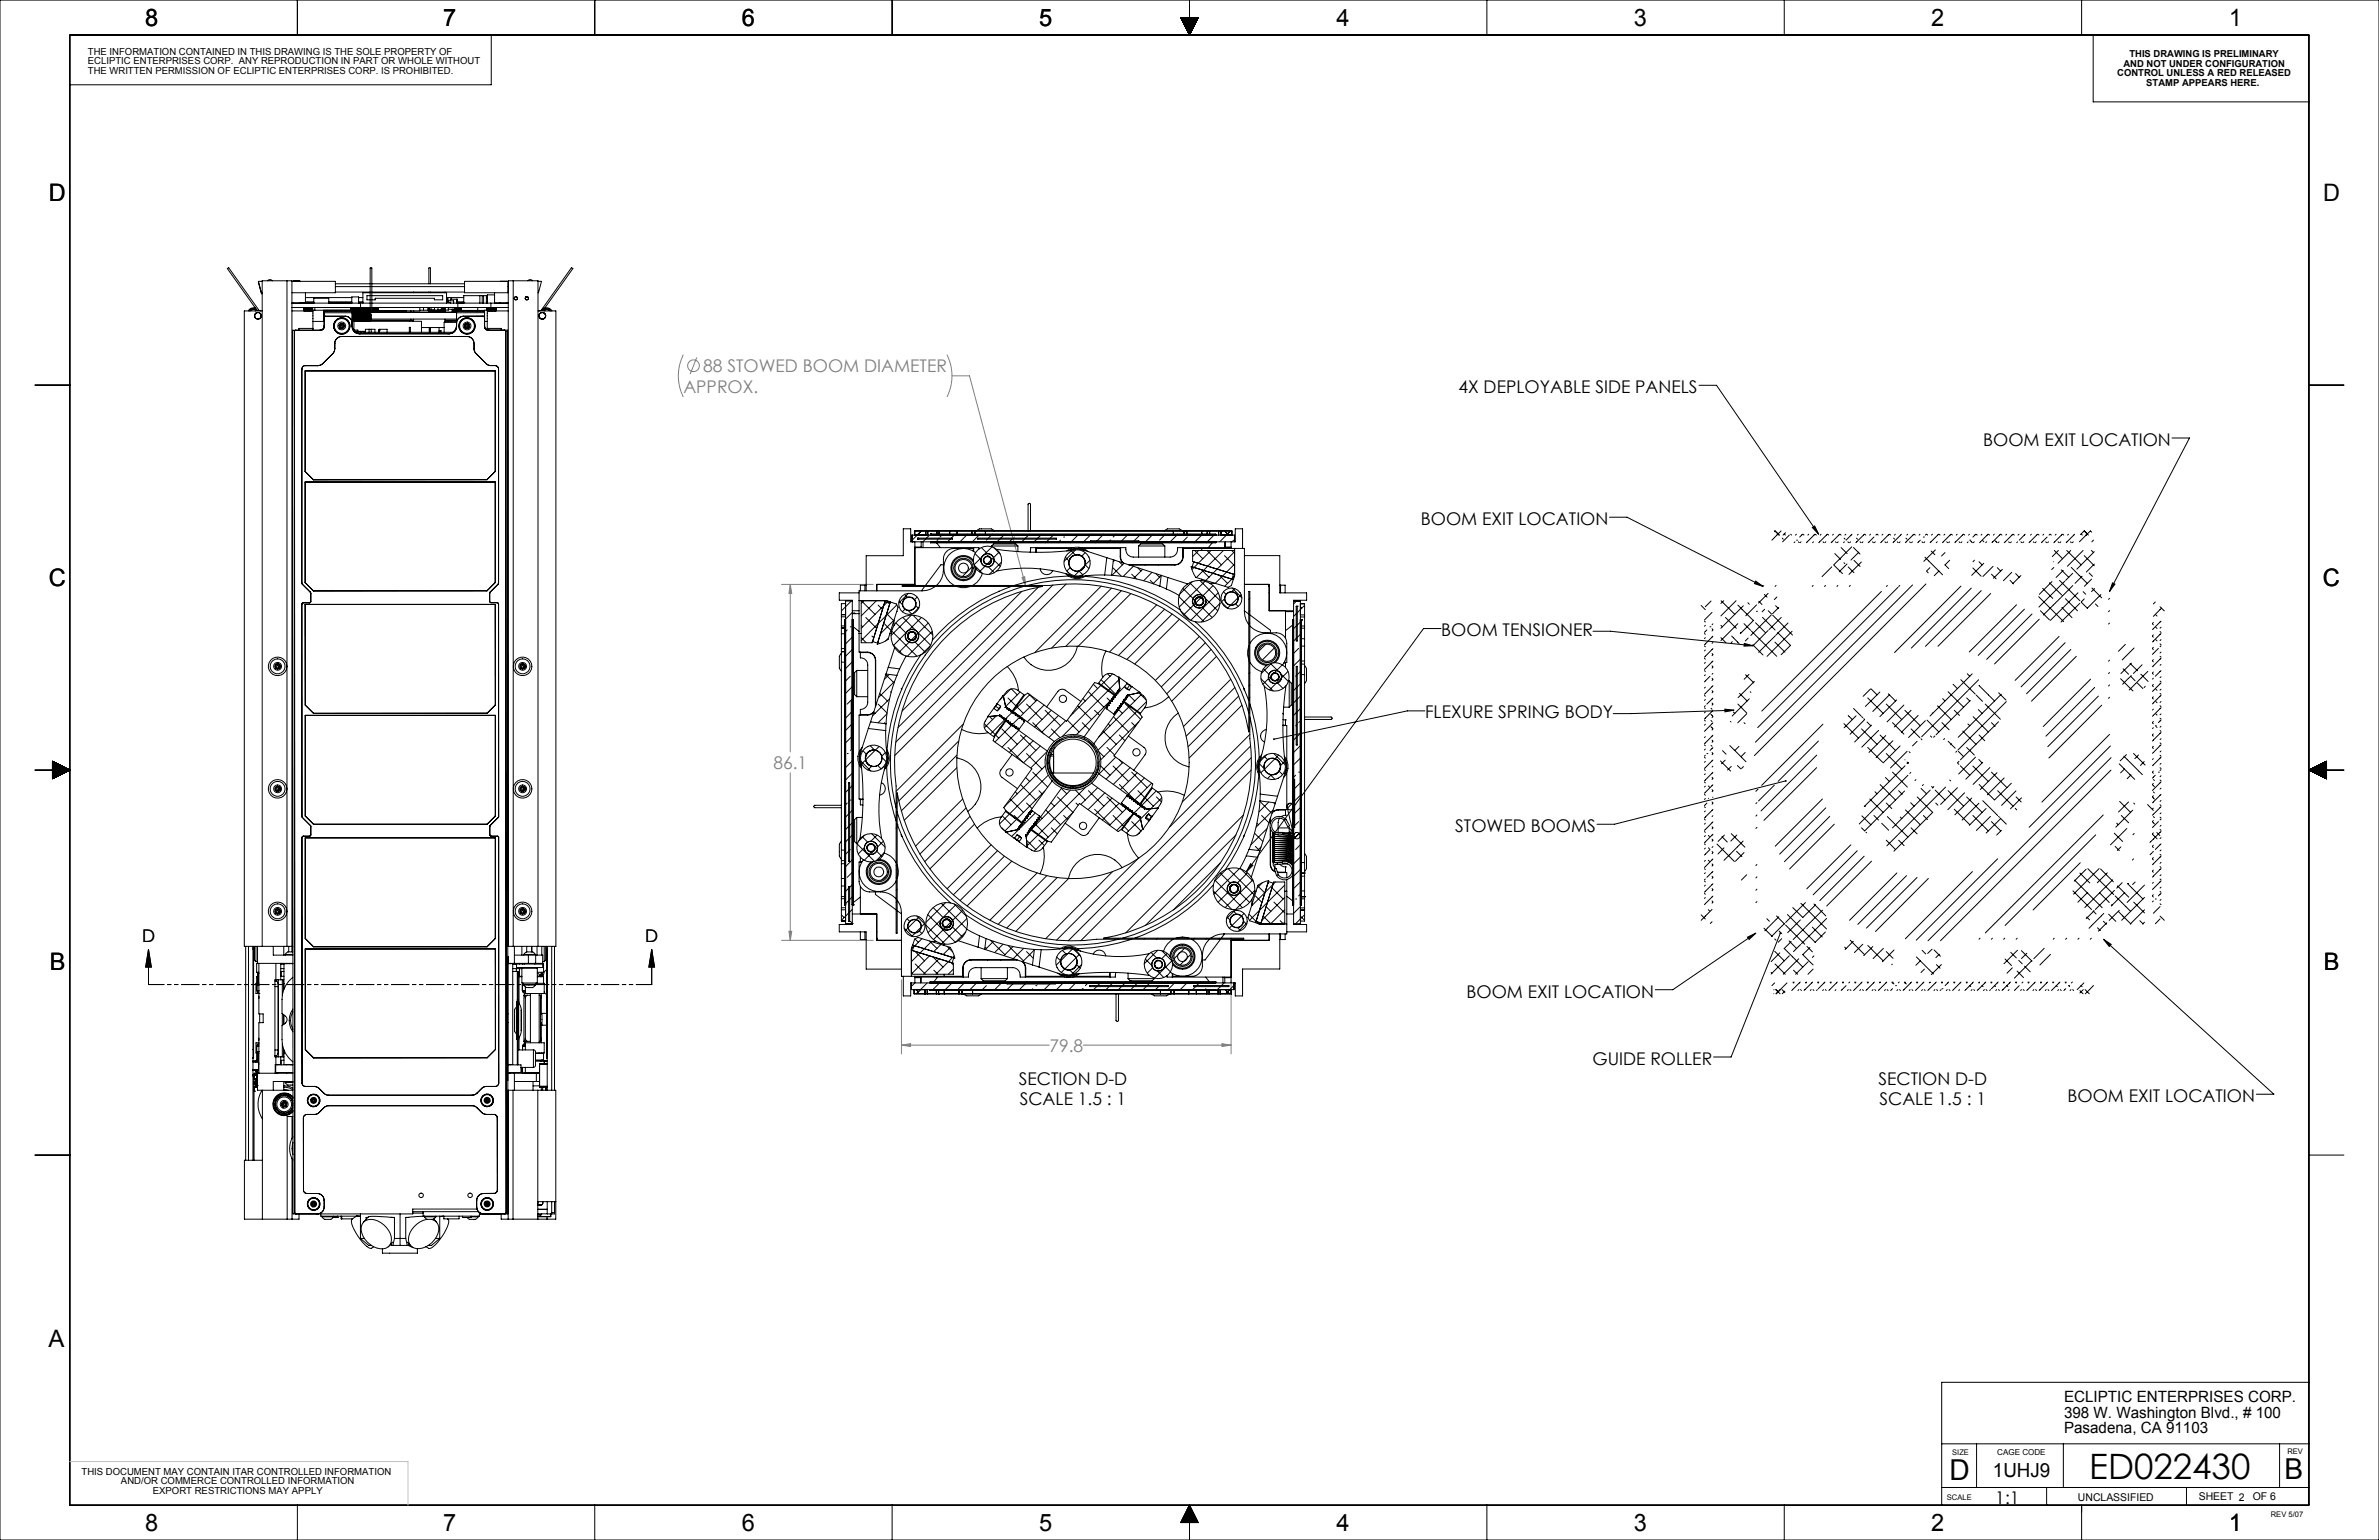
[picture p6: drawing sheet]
<svg xmlns="http://www.w3.org/2000/svg" width="864mm" height="559mm" viewBox="0 0 864 559" stroke-linecap="round" stroke-linejoin="round" font-family="sans-serif">
<defs><g id="words">
<text font-size="12.7" x="758.4" y="536.8">ED022430</text>
<g font-size="10.5">
<text x="707.7" y="537.1">D</text>
<text x="829.3" y="536.6">B</text>
</g>
<g font-size="8.7">
<text x="52.7" y="9.4">8</text>
<text x="160.9" y="9.4">7</text>
<text x="269.2" y="9.4">6</text>
<text x="377.2" y="9.4">5</text>
<text x="485.1" y="9.4">4</text>
<text x="593.1" y="9.4">3</text>
<text x="701" y="9.4">2</text>
<text x="809.2" y="9.4">1</text>
<text x="17.8" y="72.8">D</text>
<text x="843.3" y="72.8">D</text>
<text x="17.7" y="212.5">C</text>
<text x="843.2" y="212.5">C</text>
<text x="18.1" y="351.9">B</text>
<text x="843.6" y="351.9">B</text>
<text x="17.6" y="488.8">A</text>
<text x="52.7" y="555.5">8</text>
<text x="160.9" y="555.5">7</text>
<text x="269.2" y="555.5">6</text>
<text x="377.2" y="555.5">5</text>
<text x="485.1" y="555.5">4</text>
<text x="593.1" y="555.5">3</text>
<text x="701" y="555.5">2</text>
<text x="809.2" y="555.5">1</text>
</g>
<text font-size="7.1" x="723.4" y="536">1UHJ9</text>
<g font-size="6.3" fill="#808080">
<text x="255.3" y="135.1">88 STOWED BOOM DIAMETER</text>
<text x="248.1" y="142.7">APPROX.</text>
<text x="280.8" y="279">86.1</text>
<text x="380.9" y="381.6">79.8</text>
</g>
<g font-size="6.3">
<text x="529.4" y="142.8">4X DEPLOYABLE SIDE PANELS</text>
<text x="719.9" y="161.8">BOOM EXIT LOCATION</text>
<text x="515.8" y="190.6">BOOM EXIT LOCATION</text>
<text x="523.2" y="230.8">BOOM TENSIONER</text>
<text x="517.3" y="260.7">FLEXURE SPRING BODY</text>
<text x="528.3" y="302">STOWED BOOMS</text>
<text x="51.6" y="341.8">D</text>
<text x="234.2" y="341.8">D</text>
<text x="532.3" y="362">BOOM EXIT LOCATION</text>
<text x="578.1" y="386.4">GUIDE ROLLER</text>
<text x="369.8" y="393.8">SECTION D-D</text>
<text x="681.9" y="393.8">SECTION D-D</text>
<text x="370.2" y="401.1">SCALE 1.5 : 1</text>
<text x="682.3" y="401.1">SCALE 1.5 : 1</text>
<text x="750.5" y="400">BOOM EXIT LOCATION</text>
<text x="724.3" y="545.8">1:1</text>
</g>
<g font-size="5.6">
<text x="749.3" y="508.8">ECLIPTIC ENTERPRISES CORP.</text>
<text x="749.3" y="514.5">398 W. Washington Blvd., # 100</text>
<text x="749.3" y="520.1">Pasadena, CA 91103</text>
</g>
<g font-size="3.9">
<text x="754.3" y="544.6">UNCLASSIFIED</text>
<text x="798.2" y="544.5">SHEET 2</text>
<text x="817.8" y="544.4">OF 6</text>
</g>
<g font-size="3.5">
<text x="31.9" y="19.9">THE INFORMATION CONTAINED IN THIS DRAWING IS THE SOLE PROPERTY OF</text>
<text x="31.9" y="23.4">ECLIPTIC ENTERPRISES CORP. ANY REPRODUCTION IN PART OR WHOLE WITHOUT</text>
<text x="773" y="20.7">THIS DRAWING IS PRELIMINARY</text>
<text x="31.9" y="26.9">THE WRITTEN PERMISSION OF ECLIPTIC ENTERPRISES CORP. IS PROHIBITED.</text>
<text x="768.6" y="27.7">CONTROL UNLESS A RED RELEASED</text>
<text x="770.8" y="24.2">AND NOT UNDER CONFIGURATION</text>
<text x="779.1" y="31.3">STAMP APPEARS HERE.</text>
<text x="29.6" y="535.1">THIS DOCUMENT MAY CONTAIN ITAR CONTROLLED INFORMATION</text>
<text x="43.9" y="538.6">AND/OR COMMERCE CONTROLLED INFORMATION</text>
<text x="55.5" y="542.2">EXPORT RESTRICTIONS MAY APPLY</text>
</g>
<text font-size="3" x="725" y="528.1">CAGE CODE</text>
<g font-size="2.8">
<text x="708.7" y="527.9">SIZE</text>
<text x="830.3" y="527.7">REV</text>
<text x="706.8" y="544.3">SCALE</text>
<text x="824.3" y="550.5">REV 5/07</text>
</g>
</g></defs>
<g fill="none" stroke="#808080" stroke-width=".36">
<path d="M248 128.7a17.2 17.2 0 0 0 0 15.3M252.9 129.7l-2.4 6M343.7 128.7a16.9 16.9 0 0 1 0 15.3M345.6 136.4h6.3l20.4 76.2M283.7 212.1h33.3M286.9 212.1l.5 3.3h-1zM286.9 212.1v60.7M371 209.6l1-.3 .3 3.3zM286.9 280.4v60.8M286.4 337.9h1l-.5 3.3zM283.7 341.2h33.3M327.2 355.5v26.9"/>
<path d="M446.9 355.8v26.6M327.2 379.2l3.4-.5v1zM327.2 379.2h53.7M393.2 379.2h53.7M443.6 378.7l3.3 .5-3.3 .5z"/>
<circle cx="251.7" cy="132.7" r="2.11"/>
</g>
<g fill="none" stroke="#000" stroke-width=".36">
<path d="M0 0h863.6v558.8h-863.6zM25.4 12.7h812.8v533.4h-812.8zM108 0v12.7M178.3 12.7v18.1h-152.9M215.9 0v12.7M323.8 0v12.7M428.6 6.4h6.3M428.6 6.4l3.2 6.3M428.7 6.4l4.2 4.1M428.7 6.6l4.1 4.1M428.8 6.4l4.1 4M428.9 7l3.9 3.8"/>
<path d="M429 6.4l4 3.9M429.1 7.3l3.6 3.6M429.2 6.4l3.8 3.8M429.3 7.7l3.3 3.3M429.4 6.4l3.7 3.7M429.4 8l3.2 3.1M429.6 6.4l3.6 3.5M429.6 8.4l2.9 2.9M429.8 6.4l3.4 3.4M429.8 8.7l2.6 2.7M429.9 6.4l3.4 3.3M430 9.1l2.4 2.4"/>
<path d="M430.1 6.4l3.3 3.2M430.2 9.5l2.1 2.1M430.3 6.4l3.1 3.1M430.4 9.8l1.9 1.9M430.5 6.4l3 2.9M430.5 10.2l1.7 1.7M430.6 6.4l2.9 2.8M430.7 10.5l1.5 1.5M430.8 6.4l2.8 2.7M430.9 10.9l1.2 1.2M431 6.4l2.6 2.6M431.1 11.3l.9 .9"/>
<path d="M431.2 6.4l2.5 2.5M431.2 11.6l.8 .7M431.4 6.4l2.3 2.3M431.4 12l.5 .5M431.6 6.4l2.2 2.2M431.6 12.3l.2 .3M431.7 6.4l2.2 2.1M431.8 0v12.7M431.9 6.4l2.1 2M432.1 6.4l1.9 1.9M432.3 6.4l1.8 1.8M432.4 6.4l1.7 1.6"/>
<path d="M432.6 6.4l1.6 1.5M432.8 6.4l1.4 1.4M433 6.4l1.3 1.3M433.1 6.4l1.2 1.2M433.4 6.4l1 1M433.5 6.4l1 .9M433.7 6.4l.9 .8M433.9 6.4l.7 .7M434.1 6.4l.6 .6M434.2 6.4l.5 .4M434.4 6.4l.4 .3M434.6 6.4l.2 .2"/>
<path d="M434.8 6.4l.1 .1M434.9 6.4h.1M434.9 6.4l-3.1 6.3M539.7 0v12.7M647.7 0v12.7M755.7 0v12.7M759.8 12.7v24.3h78.4M12.7 139.7h12.7M616.8 139.8h6.3l37.1 54.1M838.2 139.7h12.7M788.5 158.9h6.3l-29 55.7M584.3 187.7h6.3l49.4 25.1"/>
<path d="M657.9 191.4l.8-.5 1.5 3zM637.3 210.9l2.7 1.9-3.1-1zM766.9 211.5l.9 .4-2 2.7zM523.1 228.1h-6.4l-64.3 88.3M578.3 229.1h6.3l51.8 5.2M633.2 233.5l3.2 .8-3.3 .2zM517.2 258h-6.3l-48.4 10.2M626.1 257.3l3.4 .4-3.3 .6zM629.5 257.7l-43.9 1.2M12.7 279.4h12.7M19 276.3h.1M19.1 276.2l6.3 3.2"/>
<path d="M19.1 276.2v6.4l6.3-3.2M19.2 276.3l-.2 .1M19.3 276.4l-.3 .2M19.4 276.4l-.4 .4M19.5 276.5l-.5 .5M19.6 276.5l-.6 .6M19.8 276.6l-.8 .7M19.9 276.6l-.9 .9M20 276.7l-1 1M20.1 276.8l-1.1 1M20.2 276.9l-1.2 1.2M20.4 276.9l-1.4 1.3"/>
<path d="M20.5 277l-1.5 1.4M20.6 277l-1.6 1.6M20.7 277.1l-1.7 1.7M20.8 277.1l-1.8 1.8M21 277.2l-2 1.9M21.1 277.2l-2.1 2.1M21.2 277.3l-2.2 2.2M21.3 277.4l-2.3 2.2M21.4 277.4l-2.4 2.4M21.6 277.5l-2.6 2.5M21.7 277.6l-2.7 2.6M21.8 277.6l-2.8 2.8"/>
<path d="M21.9 277.7l-2.9 2.9M22 277.7l-3 3M22.2 277.8l-3.2 3.1M22.3 277.8l-3.3 3.3M22.4 277.9l-3.4 3.4M22.5 278l-3.5 3.4M22.6 278l-3.6 3.6M22.8 278.1l-3.8 3.7M22.9 278.2l-3.9 3.8M23 278.2l-4 4M23.1 278.3l-4.1 4.1M23.2 278.3l-4.2 4.2"/>
<path d="M23.4 278.4l-4.1 4.1M23.5 278.4l-3.9 3.9M23.6 278.5l-3.6 3.6M23.7 278.6l-3.3 3.3M23.8 278.6l-3.1 3.2M24 278.7l-2.9 2.9M24.1 278.8l-2.7 2.6M24.2 278.8l-2.4 2.4M24.3 278.9l-2.1 2.1M24.4 278.9l-1.9 1.9M24.6 279l-1.7 1.7M24.7 279l-1.5 1.5"/>
<path d="M24.8 279.1l-1.2 1.2M24.9 279.2l-.9 .9M25 279.2l-.7 .8M25.2 279.3l-.5 .5M25.3 279.4l-.3 .2M838.2 279.4l6.4 3.2M838.2 279.4h12.7M838.6 279.2l-.3 .3M838.9 279l-.5 .5M839.3 278.9l-.7 .7M839.6 278.7l-.9 .9M840 278.5l-1.2 1.2"/>
<path d="M840.4 278.3l-1.5 1.5M840.7 278.2l-1.7 1.6M841.1 278l-1.9 1.9M841.4 277.8l-2.1 2.2M841.8 277.6l-2.4 2.4M842.2 277.4l-2.7 2.7M842.5 277.2l-2.9 2.9M842.9 277.1l-3.1 3.1M843.2 276.9l-3.3 3.3M843.6 276.7l-3.6 3.6M843.9 276.5l-3.8 3.9M844.3 276.4l-4.1 4"/>
<path d="M844.6 279.9l-1.9 1.8M844.6 279.7l-2 1.9M844.6 279.5l-2.1 2.1M844.6 279.4l-2.2 2.1M844.6 279.2l-2.3 2.2M844.6 279l-2.4 2.4M844.6 278.8l-2.6 2.5M844.6 278.6l-2.7 2.7M844.6 278.4l-2.8 2.8M844.6 278.3l-2.9 2.9M844.6 278.1l-3 3M844.6 277.9l-3.2 3.1"/>
<path d="M844.6 277.7l-3.3 3.3M844.6 277.6l-3.4 3.3M844.6 277.4l-3.5 3.4M844.6 277.2l-3.6 3.6M844.6 277l-3.8 3.7M844.6 276.8l-3.9 3.9M844.6 276.6l-4 4M844.6 276.5l-4.1 4.1M844.6 276.3l-4.2 4.2M844.6 276.2v6.4M844.6 276.2l-6.4 3.2M648.2 283.4l-62.1 15.7h-6.4"/>
<path d="M844.5 282.6h.1M844.6 282l-.4 .4M844.6 281.9l-.5 .5M844.6 281.7l-.7 .6M844.6 281.5l-.8 .7M844.6 281.3l-.9 .9M844.6 281.2l-1 .9M844.6 281l-1.1 1M844.6 280.8l-1.3 1.2M844.6 280.6l-1.4 1.3M844.6 280.4l-1.5 1.5M844.6 280.2l-1.6 1.6"/>
<path d="M844.6 280.1l-1.7 1.7M844.6 282.4l-.2 .1M844.6 282.2l-.3 .3M454 313.4l.8 .6-2.4 2.4zM637.4 338.6l-30.2 20.5h-6.3M646.3 338.6l-17.9 44.9h-6.3M53.9 344.6l1 6.3h-2zM53.9 344.6v12.7M236.6 344.6l1 6.3h-2.1zM236.6 344.6v12.7M634.4 340l3-1.4-2.5 2.3zM763.6 340.8l2.8 1.9-.7 .7z"/>
<path d="M763.6 340.8l61.8 56.3h-6.3M12.7 419.1h12.7M838.2 419.1h12.7M838.2 501.6h-133.4v44.5M704.8 539.7h133.4M704.8 523.9h133.4M717.5 523.9v15.8M742.9 539.7v6.4M749 523.9v15.8M793.7 539.7v6.4M827.5 523.9v15.8M108 546.1v12.7"/>
<path d="M215.9 546.1v12.7M323.8 546.1v12.7M428.6 552.4v.1M428.7 552.3l.1 .2M428.7 552.2l.3 .3M428.8 552.1l.4 .4M428.8 552l.5 .5M428.9 551.9l.6 .6M429 551.7l.7 .8M429 551.6l.9 .9M429.1 551.5l.9 1M429.2 551.4l1 1.1"/>
<path d="M429.2 551.3l1.2 1.2M429.3 551.1l1.3 1.4M429.3 551l1.5 1.5M429.4 550.9l1.6 1.6M429.4 550.8l1.7 1.7M429.5 550.7l1.8 1.8M429.6 550.5l1.9 2M429.6 550.4l2.1 2.1M429.7 550.3l2.1 2.2M429.8 550.2l2.2 2.3M429.8 550.1l2.4 2.4M429.9 549.9l2.5 2.6"/>
<path d="M429.9 549.8l2.7 2.7M430 549.7l2.8 2.8M430 549.6l2.9 2.9M430.1 549.5l3 3M430.2 549.3l3.1 3.2M430.2 549.2l3.3 3.3M430.3 549.1l3.3 3.4M430.4 549l3.4 3.5M430.4 548.9l3.6 3.6M430.5 548.7l3.7 3.8M430.5 548.6l3.9 3.9M430.6 548.5l4 4"/>
<path d="M430.6 548.4l4.1 4.1M430.7 548.3l4.2 4.2M430.8 548.1l4 4.1M430.8 548l3.9 3.9M430.9 547.9l3.6 3.6M431 547.8l3.3 3.3M431 547.7l3.1 3.1M431.1 547.5l2.9 2.9M431.1 547.4l2.7 2.7M431.2 547.3l2.4 2.4M431.2 547.2l2.2 2.1M431.3 547.1l1.9 1.9"/>
<path d="M431.4 546.9l1.6 1.7M431.4 546.8l1.5 1.5M431.5 546.7l1.2 1.2M431.6 546.6l.9 .9M431.6 546.5l.7 .7M431.7 546.3l.5 .5M431.7 546.2l.3 .3M431.8 546.1v12.7M431.8 546.1l3.2 6.4h-6.4zM539.7 546.1v12.7M647.7 546.1v12.7M755.7 546.1v12.7"/>
</g>
<path d="M236.6 357.2h-182.7" fill="none" stroke="#000" stroke-width=".36" stroke-dasharray="6.3 1.3 1.3 1.3 1.3 1.3" stroke-dashoffset=".7"/>
<path d="M25.4 530.3h122.7v15.8" fill="none" stroke="#c0c0c0" stroke-width=".36"/>
<g fill="#000">
<path d="M648 283.1a.35 .35 0 0 0 .1 .6 .35 .35 0 0 0 .5-.4zM657.9 191.4l.8-.5 1.5 3zM634.4 340l3-1.4-2.5 2.3zM646.1 338.3a.35 .35 0 0 0-.1 .5 .35 .35 0 0 0 .6 0 .35 .35 0 0 0-.2-.5l-.1 .3 .1-.3zM637.3 210.9l2.7 1.9-3.1-1zM766.9 211.5l.9 .4-2 2.7zM763.6 340.8l2.8 1.9-.7 .7zM633.2 233.5l3.2 .8-3.3 .2zM454 313.4l.8 .6-2.4 2.4zM626.1 257.3l3.4 .4-3.3 .6zM462.2 268l-.1 .3 .4-.1-.4 .1a.34 .34 0 0 0 .5 .2 .34 .34 0 0 0 .1-.5 .34 .34 0 0 0-.5 0z"/>
<path d="M236.6 344.6l1 6.3h-2.1zM53.9 344.6l1 6.3h-2z"/>
<path d="M236.6 344.6l1 6.3h-2.1zM53.9 344.6l1 6.3h-2z"/>
</g>
<path d="M371 209.5l1.3 3.1-.3-3.3zM286.9 212.1l.5 3.3h-1zM286.4 337.9h1l-.5 3.3zM327.2 379.2l3.4-.5v1zM443.6 378.7l3.3 .5-3.3 .5z" fill="#808080"/>
<g fill="none" stroke="#000" stroke-width=".36">
<path d="M134.4 97.3v14.5M134.5 97.2l.5 .1-.5 .1zM135 97.3l-.1 15.9h30.8M92.6 112.8l1-.2 1 .2M92.7 111.8a2.15 2.15 0 0 0-2.6 1M93 112.1a1.94 1.94 0 0 0-2.5 .7M93.2 112.6a1.72 1.72 0 0 0-2.4 .2M93.3 112.6l-10.8-15.2 .5-.3 11 15.5M93.8 113.4a1.21 1.21 0 0 0-1.3 .8 1.21 1.21 0 0 0 .5 1.4M93.9 115.7l-.2 .1M93.9 102.4l1 4.2h.3M94.4 113.7l.2 .2a1.13 1.13 0 0 1-.1 1.5"/>
<path d="M94.5 115.4v.1M94.8 114.3a1.19 1.19 0 0 0-1.9-.7 1.19 1.19 0 0 0 0 2 1.19 1.19 0 0 0 1.9-.7M94.8 114.3v.6M95.2 102.1h-1.4l1.1 4.1h.3M95.2 112.8h-6.5v230.6h17.6M97.1 101.9a1.17 1.17 0 0 1 1.8 0M104.2 101.9v241.5M106 102.1h15.7v4.1h-15.7M106 112.8h7.6M106 111.6h28.4M106.3 102.1h2.7M106.6 110h.1"/>
<path d="M107.4 119.8l-.5 .5 .1 319.8 .5 .4M108.8 102.1h-2.3M108.8 102.1h.1M108.8 110h.1M109 110h.1M109.1 110h.1M109.3 110h.1M109.4 110h.1M109.6 110h.1M109.7 110h.1M109.9 110h.1M110 110h.1"/>
<path d="M110.2 110h.1M110.3 111.6v1.2M110.3 110h.1M110.5 110h.1M110.5 111.6v1.2M110.6 110h.1M110.6 111.6v1.2M110.8 110h.1M110.8 111.6v1.2M110.9 106.2v3.8h-4.9h28.4M110.9 109.7v.3M110.9 109.5h3"/>
<path d="M110.9 108h16.8M110.9 111.6v1.2M111.1 110v-.3l.1 .3M111.1 111.6v1.2M111.2 111.6v1.2M111.4 110v-.3l.1 .3M111.4 111.6v1.2M111.5 111.6v1.2M111.7 110v-.3l.1 .3M111.7 111.6v1.2M111.8 111.6v1.2M112 110v-.3l.1 .3"/>
<path d="M112 111.6v1.2M112.1 111.6v1.2M112.3 110v-.3l.1 .3M112.3 111.6v1.2M112.4 111.6v1.2M112.6 110v-.3l.1 .3M112.6 111.6v1.2M112.7 111.6v1.2M112.9 110v-.3l.1 .3M112.9 111.6v1.2M113 111.6v1.2M113.2 110v-.3l.1 .3"/>
<path d="M113.2 111.6v1.2M113.3 111.6v1.2M113.5 112.6h13.8M113.5 111.6v1.2M113.5 110v-.3l.1 .3M113.6 112.8v6.4M113.6 112.6v.2M113.6 119.2v.6M113.6 119.2h-5.1v.6M113.9 109.7l-.1 .3M113.9 110v-1.8h5.4v1.8M114.3 111.6v1"/>
<path d="M117.5 112.6v4M117.5 115.8h.2M117.5 113.4h.2M117.5 116.2h.2M117.5 113.2h.2M117.7 118.1a1.81 1.81 0 0 1-1.8 1.7M117.7 115.3l.4-.5h7.2a2.53 2.53 0 0 1 2.5 2.5M117.7 116.6h-4.1M117.7 113.5h10.1M117.7 112.6v6a1.26 1.26 0 0 1-1.3 1.2h-10.1l.1 320.7h43.4v-1.8h23.4M117.8 112.6v.2M118 112.6v.2"/>
<path d="M118.1 112.6v.2M118.3 112.6v.2M118.4 112.6v.2M118.6 112.6v.2M118.7 112.6v.2M118.9 112.6v.2M119 112.6v.2M119.2 112.6v.2M119.3 112.6v.2M119.3 109.5h8.4M119.6 110v-.3v.3M119.6 112.6v.2"/>
<path d="M119.8 110v-.3l.1 .3M119.8 112.6v.2M119.9 112.6v.2M120.2 110v-.3v.3M120.2 112.6v.2M120.4 110v-.3l.1 .3M120.4 112.6v.2M120.5 112.6v.2M120.8 109.7h.1M120.8 109.7v.3M120.8 112.6v.2M121 110v-.3l.1 .3"/>
<path d="M121 112.6v.2M121.1 112.6v.2M121.4 110v-.3v.3M121.4 112.6v.2M121.6 110v-.3l.1 .3M121.6 112.6v.2M121.7 112.6v.2M121.7 106h12.7M121.7 104h12.7M121.7 103h12.7M122 110v-.3v.3M122 112.6v.2"/>
<path d="M122.2 110v-.3l.1 .3M122.2 112.6v.2M122.3 112.6v.2M122.6 110v-.3v.3M122.6 112.6v.2M122.8 110v-.3l.1 .3M122.8 112.6v.2M122.9 112.6v.2M123.2 118.1l.2 .9M123.2 110v-.3v.3M123.2 112.6v.2M123.4 119l1 .1"/>
<path d="M123.4 110v-.3l.1 .3M123.4 112.6v.2M123.5 112.6v.2M123.8 117.4l.9 .2M123.8 117.4l-.6 .7M123.8 109.7v.3M123.8 112.6v.2M123.8 109.7h.1M124 110v-.3l.1 .3M124 112.6v.2M124.1 112.6v.2M124.4 110v-.3v.3"/>
<path d="M124.4 112.6v.2M124.6 110v-.3l.1 .3M124.6 112.6v.2M124.7 117.6l.3 .9M124.7 112.6v.2M125 118.5l-.6 .6M125 110v-.3v.3M125 112.6v.2M125.2 110v-.3l.1 .3M125.2 112.6v.2M125.3 112.6v.2M125.6 110v-.3v.3"/>
<path d="M125.6 112.6v.2M125.8 110v-.3l.1 .3M125.8 112.6v.2M125.9 112.6v.2M126.2 110v-.3v.3M126.2 112.6v.2M126.4 110v-.3l.1 .3M126.4 112.6v.2M126.5 112.6v.2M126.8 109.7h.1M126.8 109.7v.3M126.8 112.6v.2"/>
<path d="M127 110v-.3l.1 .3M127 112.6v.2M127.1 112.6v.2M127.3 111.6l.1 1.2M127.4 110v-.3v.3M127.4 111.6v1.2M127.6 111.6v1.2M127.7 109.7l-.1 .3M127.7 110v-2.3h2.5v2.3M127.7 111.6v1.2M127.8 117.9a3.2 3.2 0 0 0 3.2 3.2M127.8 116.6h.1"/>
<path d="M127.8 115.8h.5M127.8 113.4h.1M127.8 116.2h.1M127.8 113.2h.1M127.9 113.2v.2M127.9 113.2l.1-1.3 .2 2.1M128 111.6v.3M128 112.1v1.1M128.2 111.6v.6M128.3 111.7l.3 .2 .2 2.2M128.3 111.7l-.3 .3-.1 1.2M128.3 112.3l-.2-.2 .2 3.6 .3 .7"/>
<path d="M128.3 111.7l.3 4.7M128.3 111.6v.1M128.5 116.3v3.5M128.5 116.6h24.5v4M128.6 111.6v.3l.3-.2M128.6 119.9l1.3-.1v.8M128.8 114.1l.1 2.1-.3 .2M128.8 114.1l.1 2.1 .3 .2M128.8 114.1v.2M128.9 111.7a2.82 2.82 0 0 1 .5 2.4M128.9 111.7l.3 4.7M128.9 116.2h.1"/>
<path d="M128.9 111.6v.1M129.2 111.6v.2M129.4 114.1l.1 2-.3 .3M129.4 114.1l.1 2.1 .3 .2M129.4 114.1v.2M129.4 111.6v.1M129.5 116.2h.1M129.5 111.7a2.7 2.7 0 0 1 .4 2.4M129.5 111.7l-.3 .2M129.5 111.7l.3 4.7M129.5 111.6v.1M129.8 111.6v.5"/>
<path d="M129.8 111.6v.2M129.9 114.1l.2 2.1-.3 .2M129.9 114.1l.2 2.1 .3 .2M129.9 114.1l.1 .2M130 111.6v.1M130.1 111.7a2.82 2.82 0 0 1 .4 2.4M130.1 111.7l-.3 .2M130.1 111.7l.3 4.7M130.1 116.2h.1M130.1 111.6v.1M130.2 109.5h1.5M130.2 108h1.5"/>
<path d="M130.4 110v-.3v.3M130.4 111.6v.5M130.4 111.6v.2M130.5 114.1l.2 2-.3 .3M130.5 114.1l.2 2.1 .3 .2M130.5 114.1v.2M130.6 110v-.3l.1 .3M130.6 116.2h.1M130.6 111.6v.1M130.7 111.7a2.7 2.7 0 0 1 .4 2.4M130.7 111.7l-.3 .2M130.7 111.7l.3 4.7"/>
<path d="M130.7 111.6v.1M131 111.6v.3l.3-.2M131.1 114.1l.1 2.1-.2 .2M131.1 114.1l.2 2.1 .3 .2M131.1 114.1v.2M131.2 116.2h.1M131.3 111.7l.3 .2 .1 2.2M131.3 111.7l.3 4.7M131.7 114.1l.1 2-.2 .3M131.7 114.1l.1 2.1 .3 .2M131.7 114.1v.2M131.7 109.7h-.8v1.9"/>
<path d="M131.8 116.2h.1M131.8 111.7a2.82 2.82 0 0 1 .5 2.4M131.8 111.7l-.2 .3M131.8 111.7l.3 4.7M132.3 114.1l.1 2-.3 .3M132.3 114.1l.1 2.1 .3 .2M132.3 114.1v.2M132.4 116.2h.1M132.4 111.7l.3 .2 .2 2.2M132.4 111.7l-.2 .2M132.4 111.7l.3 4.7M132.9 114.1l.1 2-.3 .3"/>
<path d="M132.9 114.1l.1 2.1 .3 .2M132.9 114.1v.2M133 116.2h.1M133 111.7a2.82 2.82 0 0 1 .5 2.4M133 111.7l-.3 .2M133 111.7l.3 4.7M133.5 114.1l.1 2-.3 .3M133.5 114.1l.1 2.1 .3 .2M133.5 113.9v.4M133.6 116.2h.1M133.6 111.7l.3 .2 .1 2.2M133.6 111.7l-.3 .2"/>
<path d="M133.6 111.7l.3 4.7M133.6 111.6v.1M133.7 111.6v.1M133.9 111.6v.2M134 119.5v1.1M134 114.1l.2 2.1-.3 .2M134 114.1l.2 2.1 .3 .2M134 114.1l.1 .2M134.2 111.7a3.1 3.1 0 0 1 .4 2.6M134.2 111.7l-.3 .2M134.2 111.7l.3 4.7M134.2 116.2h.1"/>
<path d="M134.2 111.6v.1M134.3 111.6v.1M134.4 106.2h-2.7v3.8M134.4 107.3h-1.2v1.5h1.2M134.5 113h.2M134.6 113.4h31.1M134.6 114.3l.1 1.6-.2-.1M134.6 114.3l.2 1.8v-.4M134.7 113l.3-.2zM134.7 113v.4M134.8 119.5v1.1M135 112.9l-.1 .5"/>
<path d="M135 106.2h27.1v3.8M135 111.6h49.5M135 107.3h25.7v1.5h-3v-.6h-21.5v.6h-1.2M135 106h33.6M135 104h33.6M135 103h33.6M135.1 111.6v1.6M135.3 111.6v1.6M135.4 111.6v1.6M135.5 111.6v1.6M135.7 111.6v1.6M135.9 111.6v1.6"/>
<path d="M136 111.6v1.6M136.1 111.6v1.6M136.3 111.6v1.6M136.5 111.6v1.6M136.6 111.6v1.6M136.7 111.6v1.6M136.9 111.6v1.6M137.1 111.6v1.6M137.2 111.6v1.6M137.3 111.6v1.6M137.4 111.6v1.2h15v-1.2M137.5 112.8v.4"/>
<path d="M137.6 119.8h.1M137.7 112.8v.4M137.8 112.8v.4M137.9 112.8v.4M138.1 112.8v.4M138.3 112.8v.4M138.4 112.8v.4M138.5 112.8v.4M138.8 112.8l-.1 .4M138.9 112.8v.4M139 112.8v.4M139.1 112.8v.4"/>
<path d="M139.3 112.8v.4M139.5 112.8v.4M139.6 112.8v.4M139.7 112.8v.4M139.9 112.8v.4M140.1 112.8v.4M140.2 112.8v.4M140.3 112.8v.4M140.5 112.8v.4M140.7 112.8v.4M140.8 112.8v.4M140.9 112.8v.4"/>
<path d="M141.1 112.8v.4M141.3 112.8v.4M141.4 112.8v.4M141.5 112.8v.4M141.7 112.8v.4M141.9 112.8v.4M142 112.8v.4M142.1 112.8v.4M142.3 112.8v.4M142.5 112.8v.4M142.6 112.8v.4M142.7 112.8v.4"/>
<path d="M142.9 112.8v.4M143.1 112.8v.4M143.2 112.8v.4M143.3 112.8v.4M143.5 112.8v.4M143.7 112.8v.4M143.8 112.8v.4M143.9 112.8v.4M144.1 112.8v.4M144.3 112.8v.4M144.4 112.8v.4M144.5 112.8v.4"/>
<path d="M144.7 112.8v.4M144.9 112.8v.4M145 112.8v.4M145.1 112.8v.4M145.3 112.8v.4M145.5 112.8v.4M145.6 112.8v.4M145.7 112.8v.4M145.9 112.8v.4M146.1 112.8v.4M146.2 112.8v.4M146.3 112.8v.4"/>
<path d="M146.5 112.8v.4M146.6 112.8v.4M146.8 112.8v.4M146.9 112.8v.4M147.1 112.8v.4M147.2 112.8v.4M147.4 112.8v.4M147.5 112.8v.4M148.7 116.2v.4M149.2 112.8v.4M149.2 115.8v.4M149.9 116.2v.4"/>
<path d="M150.1 106v.2M150.1 112.8v.4M150.1 115.8v.4h-15.4M153 118.9h8.2M153.7 111.6v1M155.3 111.6v1h-2.9M155.7 103l.2-5.9 .3 .1v5.8M155.7 106v.2M155.7 111.6v1.6M155.7 113.1v.2M155.8 118.9v1.7M155.8 119.5h.4"/>
<path d="M156 112.6l-.3 .2M156 112.6l.2 .2M156 111.6v1l4.2-.1v-.9M156 112.6v.6M156.2 118.9v1.7M156.2 112.8l.1 .5M156.2 112.8h.1M156.2 112.6v.2M156.2 106v.2M156.2 112.8l.1 .3M156.5 111.6v.9M156.6 112.6v.6"/>
<path d="M156.8 112.6l.1 .6zM156.8 113l.1 .2M157.1 112.6l.1 .6M157.4 112.6v.6zM157.4 113v.2M157.7 111.6l.1 1.6M158 112.6v.6zM158 113v.2M158.3 112.6v.6M158.6 112.6v.6M158.9 112.6v.6M159 111.6v.9"/>
<path d="M159.2 112.6v.6zM159.2 113v.2M159.4 118.9v1.7M159.4 120h.7v.6M159.5 112.6v.6M159.7 112.6l.1 .6zM159.8 113v.2M159.9 112.5v.1M160.1 112.5v.7M160.5 111.7l-.2 .2 .1 1.3M160.5 111.7l.4 .3v1.2v-.2M160.5 111.7l.2 1.5"/>
<path d="M160.8 112.1v-.2l.1 1.1M160.9 113v.2M161.1 111.7l-.3 .2M161.1 111.7l.4 .3v1.2M161.1 111.7l.2 1.5M161.5 112v1M161.5 111.8l-.1 .1M161.5 111.6v1.6M161.5 106v.2M161.5 115.8v.4h4.2M162.1 108.8l.1 .9M162.1 109.7h1.5v.3"/>
<path d="M162.1 108.6h.5M162.1 108h6.2M162.2 109.5h.5M162.6 108v1.5M162.6 116.2v.4M162.7 109.7v-.6h2v.9M162.7 111.6v.9h-1.2M163.5 109.1v-.5h2.6v1.4M163.8 108v.6M163.8 116.2v.4M164.1 112.8h.2M164.1 112.2v1"/>
<path d="M164.3 112.2v1M164.4 112.8h.1M164.4 112.2v1M164.5 112.2v1M164.7 112.8h.2M164.7 112.2v1M164.9 112.2v1M165 112.8h.1M165 112.2v1M165.1 111.6v.6h-2.4M165.1 111.6v1.6M165.3 112.8h.2"/>
<path d="M165.3 111.6v1.6M165.5 111.6v1.6M165.6 112.8h10.3M165.6 111.6v1.6M165.7 115.8h-30.9l-.3 .6M165.7 117.9a3.3 3.3 0 0 1-3.1 3.2M165.7 111.6v7a2.66 2.66 0 0 1-2.5 2.5h-32.8a2.53 2.53 0 0 1-2.6-2.5v-5.8h-10.1M165.7 116.6h-4.3v.4M165.7 108.6v1.4M165.7 117h-4.5v3.6M165.9 111.6v1.2M166.1 111.6v1.2"/>
<path d="M166.1 109.5h2.2M166.2 110v1.6M166.2 110v-.3l.1 .3M166.2 111.6v1.2M166.3 111.6v1.2M166.5 110v-.3l.2 .3M166.5 111.6v1.2M166.7 111.6v1.2M166.8 110v-.3l.1 .3M166.8 111.6v1.2M166.9 111.6v1.2M167.1 110v-.3l.2 .3"/>
<path d="M167.1 111.6v1.2M167.3 111.6v1.2M167.4 110v-.3l.1 .3M167.4 111.6v1.2M167.4 112.6h8.5M167.5 112.6v.2M167.7 110v-.3l.2 .3M167.7 112.6v.2M167.9 112.6v.2M168 110v-.3l.1 .3M168 112.6v.2M168.1 112.6v.2"/>
<path d="M168.3 109.7h.1M168.3 112.6v.2M168.5 112.6v.2M168.6 112.6v.2M168.7 118.6l.7 .6M168.7 112.6v.2M168.8 117.7l-.1 .9M168.9 112.6v.2M169.1 112.6v.2M169.2 112.6v.2M169.3 112.6v.2M169.5 112.6v.2"/>
<path d="M169.7 117.4l.7 .5M169.7 117.4l-.9 .3M169.7 112.6v.2M169.8 112.6v.2M169.9 112.6v.2M170.1 112.6v.2M170.3 118.8l-.9 .4M170.3 112.6v.2M170.4 117.9l-.1 .9M170.4 112.6v.2M170.5 112.6v.2M170.7 112.6v.2"/>
<path d="M170.9 112.6v.2M171 112.6v.2M171.1 112.6v.2M171.3 112.6v.2M171.5 112.6v.2M171.6 112.6v.2M171.7 112.6v.2M171.9 112.6v.2M172 112.6v.2M172.2 112.6v.2M172.3 112.6v.2M172.5 112.6v.2"/>
<path d="M172.6 112.6v.2M172.8 112.6v.2M172.9 112.6h.1M173.1 112.6v.2M173.2 112.6v.2M173.4 111.6v1.2M173.5 112.6v.2M173.7 112.6v.2M173.8 112.6v.2M174 112.6v.2M174.1 112.6v.2M174.2 107.3h.8"/>
<path d="M174.2 107.3h-5.9v2.7M174.2 107.3v2.7M174.3 112.6v.2M174.4 112.6v.2M174.6 112.6v.2M174.7 112.6v.2M174.9 112.6v.2M175 107.3h.5M175 107.3v2.7M175 112.6v.2M175.2 112.6v.2M175.3 112.6v.2"/>
<path d="M175.5 107.3h1.1v2.7M175.5 107.3v2.7M175.5 112.6v.2M175.5 112.7h.1M175.6 112.6v.2M175.8 112.6v.2M175.8 112.7h.1M175.9 118a1.69 1.69 0 0 0 1.8 1.8M175.9 115.3l-.5-.6-7.1 .1a2.53 2.53 0 0 0-2.6 2.5M175.9 112.8v5.7a1.21 1.21 0 0 0 1.3 1.3h7.1l.1 320.7h-10.4M175.9 113.6v2M175.9 116.6h1"/>
<path d="M175.9 113.5h-10.2M176.6 109.9h.4M176.6 109.5h.4M176.6 108h.4M176.7 111.6v1M176.7 109.9h.1M176.8 111.6v1M176.9 112.8v6.4M176.9 112.6v.2M176.9 112.6h-1v.2M176.9 119.2v.5M176.9 112.8h7.6"/>
<path d="M176.9 119.2h5.1v.6M177 111.6v1.2M177 112.7h.1M177.1 111.6v1.2M177.3 111.6v1.2M177.4 111.6v1.2M177.6 111.6v1.2M177.7 111.6v1.2M177.9 111.6v1.2M178 111.6v1.2M178.2 110v1.6M178.2 111.6v1.2"/>
<path d="M178.3 111.6v1.2M178.5 111.6v1.2M178.6 111.6v1.2M178.8 111.6v1.2M178.9 111.6v1.2M179.1 111.6v1.2M179.2 111.6v1.2M179.4 111.6v1.2M179.5 106.2v3.8h5h-49.5M179.5 111.6v1.2M179.5 107h-2.5v3M179.7 111.6v1.2"/>
<path d="M179.8 111.6v1.2M180 111.6v1.2M181.3 110h.1M181.7 102.1h2.2M181.7 102.1h-.1M181.7 110h.1M183.1 119.8l.5 .4 .1 319.7-.5 .6M183.9 110h.1M184.4 104h.1M184.4 102.1v4.1h-15.8v-4.1h15.9M184.4 106h.1M186.3 101.9v241.5"/>
<path d="M187.8 108l.1 .2M191 107.7l-.1 .1M191.2 107.7a.56 .56 0 0 1 .6 .6 .56 .56 0 0 1-.8 .4 .56 .56 0 0 1-.1-.9M191.2 107.7l.5 .2M191.2 107.7l-.3 .1M191.6 101.9a1.13 1.13 0 0 1 1.8 0M195.3 102.1h1.3l-1.3 4.1M195.3 112.8h6.5v230.6h-17.5M195.9 112.8l1-.2 .9 .2M196 115.4h.1M196.5 112.7a2.27 2.27 0 0 1 3.8 .1M196.6 115.7v.1"/>
<path d="M197.3 112.6a1.77 1.77 0 0 1 2.4 .2M197.6 112.1l-.7 .5a1.98 1.98 0 0 1 3.1 .2M197.8 111.8l10-14.5-.3-.2-11 15.5M198 114.3a1.19 1.19 0 0 0-1.8-.7 1.19 1.19 0 0 0 0 2 1.19 1.19 0 0 0 1.8-.7M198 114.3v.6M199.2 112.1l.6 .4M109.9 133l.7-.3h4.8l1.2-.3 4.2-4.1 .6-1 .1-.8a4.1 4.1 0 0 1 .8-3.7l.8-.5 1-.2h45.4a2.53 2.53 0 0 1 2.6 2.5v2.4l.5 1.1 4.4 4.3 .9 .2h1.8a1.33 1.33 0 0 1 1.3 1.3v77.8l-3.2 3.3v3.3l.4 .4h2.5l.3 .4v77.2l-3.2 3.3v3.4l.3 .4h2.5l.4 .4v89.2a1.33 1.33 0 0 1-1.2 1.2l-4.2 .2-2.8 2.6-1.5 .4h-52.2l-1.2-.4-2.2-2.2-.9-.5-3.9-.1a1.21 1.21 0 0 1-1.3-1.2v-89.2l.4-.4h2.4l.4-.4v-3.4l-3.2-3.2v-77.2l.4-.5h2.4l.4-.5v-3.1l-3.2-3.4v-78zM110.8 134.6h69v36.5l-3 3h-63l-3-3zM128.8 120.2h.8v.4M129.3 120.6h35M130 120.6v-.4h.9v.4M131.2 120.6v-.4h1v.4"/>
<path d="M132.6 120.6v-1.1h3.5v1.1M137.6 120.6v-1.1h2.9v1.1M148.6 120.6v-1.8h.4v1.8M159.4 120.2h.4v.4M110.8 174.9h69v36.5l-3 3h-63l-3-3zM331 196.6v-2.4h117.1v2.4M331.1 196.6h.1M331.1 194.2v2.4M332.1 192.7v1.5M332.1 196.6v15.5h-13.9v2.3M332.1 198.5h2.3M332.1 198.7h23.3v.5"/>
<path d="M333.1 195.3h.1M333.1 195.7h.1M333.1 195.3h12.6v.4h-12.6M333.1 195.3v.4M334.4 198.5v.2M334.4 196.6v1.9M334.5 192.7l-3.4 3.3M335.1 196.6v2.1M336.1 192.7h.7M336.1 192.7v1.5M336.1 192.7h-4.1v1.5M336.8 192.7h3.3"/>
<path d="M336.8 192.7v1.5M337.4 194.2l-2.4 2.4M337.9 193.9h.1M337.9 193.9h103.5v.3M337.9 193.9v.3M337.9 196.6v.3h103.5v-.3M339.5 196.6l-.3 .3M339.9 196.9l1.4 1.8M340.1 196h.1M340.1 192.7h.8M340.1 192.7v1.2M340.8 195.3l-.4 .4"/>
<path d="M340.9 192.7h3.8M340.9 192.7v1.2M342.2 193.9l-1 1M344.7 192.7h2.7M344.7 192.7v1.2M345.3 195.3l-.4 .4M346.7 193.9l-3.1 3M347.4 192.7h5.4M347.4 192.7v1.2M351.2 193.9l-3.1 3M352.8 192.7h1.1M352.8 192.7v1.2"/>
<path d="M353.3 200v-1h-7a3.9 3.9 0 0 0-3.8 3.8 10.8 10.8 0 0 1-2.2 9.4l-.3 .2M353.4 198.7v1.4M353.9 192.7h3.8M353.9 192.7v1.2M354.4 192.7a3.5 3.5 0 0 1 3.4-.8 3 3 0 0 1 3.2 .8M354.9 195.3h28.6v.4h-28.6zM355.7 193.9l-3.1 3M356.2 198.7l2.2 2.2M357.4 196.6l-.3 .3M357.7 192.7h68.2M357.7 192.7v1.2M360 198.1h9.5"/>
<path d="M360 198.1a1.74 1.74 0 0 1 2.1-.7h6.6l.8 .7M360 198.1v.3M360.1 198.4l-2.7 2.7M360.2 193.9l-2.1 2.1M360.8 198.7l2.3 2.3M361.7 199.3a90.8 90.8 0 0 0 27 .4 5.1 5.1 0 0 1 3.9-.3l9.2 3M364.7 193.9l-3.1 3M367.3 195.7l-1.2 1.2M368.2 194.9h-.1M369.2 193.9l-.3 .3M369.5 198.1v2.1M373.2 192.7v-9.7a.45 .45 0 0 1 .4-.4 .45 .45 0 0 1 .5 .4v9.7"/>
<path d="M373.7 193.9l-3.1 3M376 198.7v1.7M376.7 195.3l-.3 .4M378.2 193.9l-3.1 3M382.7 193.9l-3.1 3M385 196l-.9 .9M386.1 194.9h.1M387.1 193.9l-.3 .3M387.3 199.9a5.7 5.7 0 0 1 7.7 .2M388.7 199h-12.5v1.4M388.9 200l1.4 1.3M389.6 198.7h-15.5l-.2 1.7"/>
<path d="M390.5 199.5l-4.2 4.2M391.6 193.9l-3.1 3M392.4 198.7h16.3a2.84 2.84 0 0 0 2.7 3.4h13.4a2.82 2.82 0 0 0 2.7-3.4h19.4M393.2 199h13.4l.1 3.6 1 1.7M393.5 199.7a5.1 5.1 0 0 0-5.3 .1M395.9 196.6v-.4h17.5v.4M396.1 193.9l-3.1 3M400.6 193.9l-3.1 3M402.7 196.2l-.7 .7M402.9 196h.1M405.1 193.9l-1 1M406.8 198.7l.1 3.9 .4 1.1 .7 .7"/>
<path d="M409.6 193.9l-3.1 3M413.3 198.1h9.5M413.3 198.1a1.99 1.99 0 0 1 2.3-.7h6.5l.7 .7M413.3 198.1v4M414.1 193.9l-3.1 3M418.6 193.9l-3.1 3M420.3 196.6l-.3 .3M422.6 192.7a3.1 3.1 0 0 1 3.1-.8h.8a2.86 2.86 0 0 1 2.7 .8M422.8 198.1v4M423.1 193.9l-2.2 2.1M425.9 192.7h3.9M425.9 192.7v1.2"/>
<path d="M427.6 193.9l-3.1 3M429.4 198.7v3.4a2.89 2.89 0 0 1-2.9 2.8h-16.8M429.8 192.7h1M429.8 192.7h.1M429.8 192.7v1.2M430.8 192.7h5.4M430.8 192.7v1.2M431 194.9l-2 2M432 193.9l-.3 .3M433.7 199.7l2.9 3M435.1 199.7l-2.2 2.3M436.2 192.7h2.1"/>
<path d="M436.2 192.7v1.2M436.2 199v.7M436.5 193.9l-3 3M438.1 199.7l5.3 5.3M438.3 192.7h.1M438.3 192.7v1.2M438.3 192.7h.8M439.1 192.7h3.3M439.1 192.7v1.2M439.6 199.7l-6.9 7M440.1 196.9l-1.5 1.8M441 193.9l-3.1 3"/>
<path d="M442.4 192.7h.8M442.4 192.7v1.5M443.2 192.7h.1M443.2 192.7h4v1.5M443.2 192.7v1.5M444.1 199.7l-9.8 9.8M444.5 192.7l1.1 1M444.6 196.9v1.6h2.3M444.8 196.6v2.1M446.7 192.7l-3.9 3.9M446.9 196.6v2.4M447.1 199.7l.8 .8"/>
<path d="M447.9 196l-.6 .6M448.2 199v10M448.2 199.7h-15.3v4.1l15.3 4.7M451.1 199v-7.1h-2.7v4.7h-117.8v-4.7h-2.7v9.7h-13.5v12.8M644.2 192.8l.1-.1 1.6 1.5M646.6 192.7l-3.4 3.3M647 195.3l.3 .4M647.7 193.7l.4 .5M648.2 193.3l-.9 .9M649.5 194.2l-2.4 2.4M650 193.9l.4 .3M651.6 196.6l-.3 .3"/>
<path d="M652.1 193.9l-.3 .3M652.2 196h.1M652.8 196.6l.3 .3M653.8 196.6l-.3 .3M654.3 193.9l-1 1M654.5 193.9l.4 .3M656.6 193.9l-.3 .3M658.3 196.6l-.3 .3M658.8 193.9l-3.1 3M659 193.9l.3 .3M661.1 193.9l-.3 .3M661.8 196.6l.3 .3"/>
<path d="M662.8 196.6l-.3 .3M663.3 193.9l-3.1 3M663.5 193.9l.3 .3M665.6 193.9l-.4 .3M666.3 196.6l.3 .3M667.3 196.6l-.3 .3M667.8 193.9l-3.1 3M668 193.9l.3 .3M668.3 198.7l2.2 2.2M669.4 195.3l.4 .4M669.5 196.6l-.3 .3M670.1 193.9l-.4 .3"/>
<path d="M670.8 196.6l.3 .3M671.8 196.6l-.4 .3M672.2 198.4l-2.7 2.7M672.3 193.9l-2.2 2.1M672.9 198.7l2.3 2.3M673.9 195.3l.4 .4M674.5 193.9l-.3 .3M675.3 196.6l.3 .3M676.3 196.6l-.3 .3M676.8 193.9l-3.1 3M677 193.9l.3 .3M679 193.9l-.3 .3"/>
<path d="M679.7 196.6l.4 .3M680.3 194.9l-2.1 2M680.8 196.6l-.4 .3M681.3 193.9l-.3 .3M681.5 193.9l.3 .3M683.5 193.9l-.3 .3M684.2 196.6l.4 .3M685.2 196.6l-.3 .3M685.8 193.9l-3.1 3M686 193.9l.3 .3M687.4 195.3l.4 .4M688 193.9l-.3 .3"/>
<path d="M688.7 196.6l.3 .3M689.8 196.6l-.4 .3M690.2 193.9l-3 3M691.9 195.3l.4 .4M692.5 193.9l-.3 .3M693.2 196.6l.3 .3M694.2 196.6l-.3 .3M694.8 193.9l-3.1 3M694.9 193.9l.4 .3M697 193.9l-.3 .3M697.1 196l-1 .9M697.7 196.6l.3 .3"/>
<path d="M698.2 194.9h.1M698.7 196.6l-.3 .3M699.2 193.9l-.3 .3M699.4 193.9l.4 .3M701 200l1.4 1.3M701.5 193.9l-.4 .3M702.6 199.5l-4.2 4.2M703.2 196.6l-.3 .3M703.7 193.9l-3 3M703.9 193.9l.4 .3M706 193.9l-.3 .3M706.7 196.6l.3 .3"/>
<path d="M707.7 196.6l-.3 .3M708.2 193.9l-3.1 3M708.4 193.9l.3 .3M710.5 193.9l-.4 .3M711.2 196.6l.3 .3M712.2 196.6l-.3 .3M712.7 193.9l-3.1 3M712.9 193.9l.3 .3M714.4 196.6l-.3 .3M714.9 193.9l-.3 .3M715 196h.1M715.3 196.2l.7 .7"/>
<path d="M716.7 196.6l-.3 .3M717.2 193.9l-1 1M717.4 193.9l.3 .3M719.5 193.9l-.4 .3M719.8 196.2l.4 .4M721.2 196.6l-.4 .3M721.7 193.9l-3.1 3M721.9 193.9l.3 .3M723.9 193.9l-.3 .3M724.3 196.2l.7 .7M725.7 196.6l-.4 .3M726.2 193.9l-3.1 3"/>
<path d="M726.4 193.9l.3 .3M728.4 193.9l-.3 .3M729.1 196.6l.4 .3M730.1 196.6l-.3 .3M730.7 193.9l-3.1 3M730.8 193.9l.4 .3M732.4 196.6l-.3 .3M732.9 193.9l-.3 .3M733.6 196.6l.4 .3M734.7 196.6l-.4 .3M735.2 193.9l-2.2 2.1M737.4 193.9l-.3 .3"/>
<path d="M738.1 196.6l.3 .3M739.1 196.6l-.3 .3M739.6 193.9l-3 3M739.8 193.9l.4 .3M741.9 193.9l-.3 .3M742.6 196.6l.3 .3M743.1 194.9l-2.1 2M743.6 196.6l-.3 .3M744.1 193.9l-.3 .3M744.3 193.9l.3 .3M745.7 199.7l3 3M746.4 193.9l-.3 .3"/>
<path d="M747.1 196.6l.3 .3M747.2 199.7l-2.2 2.3M748.1 196.6l-.3 .3M748.6 193.9l-3 3M748.8 193.9l.4 .3M750.3 199.7l5.2 5.3M750.9 193.9l-.4 .3M751.6 196.6l.3 .3M751.7 199.7l-4.6 4.7M752.6 196.6l-.3 .3M753.1 193.9l-3.1 3M755.3 194l1.3-1.3 1.5 1.5"/>
<path d="M755.5 193.7l.4 .5M756.2 199.7l-5.7 5.8M757.7 193.7l-2.9 2.9M758.8 192.7l-1.5 1.5M758.9 192.7l.4 .4M759.2 199.7l.8 .8M760 196l-.6 .6M110.8 219.3h69v36.5l-3 3h-63l-3-3zM307 219h-1.6v4.1M309 218.1l-3.6 3.6M309.4 218.1h-2.4v117h2.4M311.9 215.1h-7.2v2.7h4.7v117.7h-4.7v2.6h9.7v13.5h12.8"/>
<path d="M311.9 217.9l10 .1M313.6 218l-1 1M314 212.3v2.1M314.4 212.3h-2.1v2.1M318.1 218l-5.5 5.5M318.2 212.3h.1M318.8 219.6l1.6 1.6M321.3 218l-4.7 15.2h-4l.1-15.2 4.9 4.9M321.5 217.9l.1 .1M321.9 218l1.3 .5M321.9 218l.8 .8M322 218.6l-9.4 9.4"/>
<path d="M323 218.9l-1.8-.5-4.4 14.4 1.8 .6M323.2 218.4l2.2 .7 .6 1.2-3.6 11.7-1.9 1.1-2 .7zM325.5 219.5l-12.9 12.9M326.4 218.2l1.2 1.2M327.5 212.4h53.4a64.8 64.8 0 0 1 72.4 53.2v-51h.4v53.4a64.7 64.7 0 0 1-53.1 72.4h50.9v.4h-53.4a64.7 64.7 0 0 1-72.4-53.1v50.9h-.4v-53.4a64.8 64.8 0 0 1 53.1-72.4h-50.9zM328.2 212.4l-.4 .4M328.4 215.7l1 1M329.8 215.3l-3.6 3.5M332.5 219.8l.9 1M332.6 212.4l-.4 .4M333 216.6l-1 1M335.7 212.8l-1.2 1.6"/>
<path d="M339.5 212.8a7.6 7.6 0 0 1-4.6 1.6h-23v22.2h3a3 3 0 0 1 3 3v16.6M342.5 204.9h-.9l-5.6 7.5M346.1 212.4l-.4 .4M347.3 212.8a6.7 6.7 0 0 0 4.9 0M350.6 212.4l-.4 .4M352.8 205.7l-3.5 3.5M353.3 203.3a4.6 4.6 0 0 0-7.3 .2 4.6 4.6 0 0 0 2.3 7 4.6 4.6 0 0 0 6-4.2M353.4 204.1a4.2 4.2 0 0 0-6.9-.6 4.2 4.2 0 0 0 2 6.6 4.2 4.2 0 0 0 5.4-4.4M353.7 205.1l3 3M353.9 200.9l2.2 2.1M354.2 200.5a7.1 7.1 0 0 0-10.4 1.7 7.1 7.1 0 0 0 2.6 10.2M355.1 212.4l-.4 .4"/>
<path d="M356.3 202.3l-2.7 2.6M356.6 208.1a7.3 7.3 0 0 1-3.5 4.3M357 203.1a1.46 1.46 0 0 1 2.1-1.1 1.46 1.46 0 0 1 .3 2.3 1.46 1.46 0 0 1-2.3-.5M357 203.1l.1 .7M357.3 201.2l-.9 .9M358.5 201.6a1.67 1.67 0 0 1 1.5 1.5 1.67 1.67 0 0 1-1.1 1.8M358.8 205.7l2.1 2.1M359.6 212.4l-.4 .4M360.9 203.3l2.2 2.2M361.9 207.2a51.4 51.4 0 0 1 26.4 1.4 5.7 5.7 0 0 0 4.7 .5l8-.5M362.6 214.5l.2 .1M362.7 200.3l-7.2 7.2"/>
<path d="M363.6 203.9l-4.5 4.5M367.1 212.8a67.8 67.8 0 0 0-28.6 19.4M370.9 214.6l-43.5 43.4M371.5 212.8a66.3 66.3 0 0 0-46.2 80.4M373 212.4a66.3 66.3 0 0 1 80.3 46.3M376.9 213.1l-50.9 50.9M377.5 212.4l-.3 .4M377.6 206.4a2.37 2.37 0 0 0 2 2.1 2.37 2.37 0 0 0 2.6-1.5M382.2 212.3l-57 57M386.7 202.2l1.3 1.3M386.8 208.1a5.7 5.7 0 0 0 7.5 .8M387 211.9l-62.2 62.3"/>
<path d="M387.4 207.4l.5 .5M387.8 208.4a5.2 5.2 0 0 0 5.3 .6M387.8 209a68.6 68.6 0 0 0-19.6 3.4M388.1 203.9a2.98 2.98 0 0 1 3.3-2.6 2.98 2.98 0 0 1 2.5 3.4M388.5 206l-1.3 1.2M389 209h-.2M391.7 207.2l1.4 1.4M392.8 209.1h.2M393.9 205.1l-3.9 3.8M393.9 200.5l-1.2 1.3M393.9 205l1.4 1.3M393.9 209.2a67 67 0 0 1 34.5 12.2"/>
<path d="M395.7 203.3l-1.8 1.7M399.7 212.7l-24.1 24.1M401 208.6l2.5 .1M401.8 202.4l2.4 .7M401.8 202.4l-.8 6.2M403.5 213.4l-21.8 21.8M403.5 208.7a59 59 0 0 1 17.5 4M404.1 206.1l3 3M404.2 203.1l-.7 5.6M404.2 203.1l17.3 5.7M404.6 203.3l-.5 .5M406.3 203.8l1.2 1.2"/>
<path d="M407.1 214.3l-20.2 20.2M408 204.4l-4.4 4.4M409.9 205h16.6a3 3 0 0 0 3-3v-3h22.2v23a7.6 7.6 0 0 0 1.6 4.6M410.5 215.4l-19.1 19.1M410.8 208.4l1.7 1.6M411.4 205.5l-3.7 3.7M413 206l1.2 1.2M414.8 206.6l-3.2 3.2M415.7 204.9v.1M417.5 210.6l1.3 1.3M418.2 207.7l-3 3M419.6 208.1l1.3 1.4"/>
<path d="M419.9 219.5l-17.1 17.1M420.4 204.9v.1M421 212.7l2.4 1M421.5 208.8l-2.9 3M421.5 208.8l2.4 .8M421.5 208.8l-.5 3.9M423.4 213.7l4.7 2.4M423.9 209.6l-.5 4.1M423.9 209.6l7.2 2.3M428 216.5l9 9.1M429.4 213.5l3.7 3.6M431.9 211.5l4.4 4.4"/>
<path d="M432.4 205.6l15.3 4.7-.7 2.2-1.2 .6-11.7-3.6-1.2-2.4zM432.8 211l-4.6 4.7M433.2 219.6l-3.6 3.6M433.3 203.8v.1M433.3 203.9l-.5 1.8M433.7 217.8a1.67 1.67 0 0 1 1.8-1.1 1.67 1.67 0 0 1 1.5 1.5M433.9 218.9l-.5 .6M434.1 218.9l.2 .2a1.54 1.54 0 0 0 2.1 .1M434.1 218.9a1.34 1.34 0 0 0 2.3 .3M434.2 217a1.72 1.72 0 0 1 2.5 .3M434.6 217a1.51 1.51 0 0 0-.5 2.1 1.51 1.51 0 0 0 2.2 .3 1.51 1.51 0 0 0 .1-2.2M434.6 217a1.44 1.44 0 0 0-.5 1.9"/>
<path d="M434.6 217l1.1-.1 .7 .3M435 216.9l1 .1M435.5 210.6l7.4 7.4M435.9 217l-1.8 1.8M436.2 206.8l2.7 2.7M436.2 210.1v.6M436.4 217.2a1.41 1.41 0 0 1 0 2M436.6 216.2l-.5 .5M437.4 210.9l-9.3 9.4M437.7 217.2l4.4 4.5M439.2 211.7h1.9M440.3 212.5l-3.6 3.6"/>
<path d="M442.2 215.1l-10 10M442.7 208.8l2.9 2.9M442.9 218.9l-6.8 6.8M443.5 218.5l2.2 2.2M444.1 214.7l.9 .9M444.5 217.3l-1.1 1.1M444.5 201.6l3.7 3.7M446.7 219.7l-1.1 1M447.2 210.1l-2.6 2.6M447.3 213.4l3.5 3.5M447.8 208.4l-.6 1.7M448.1 209l-.5 1.3"/>
<path d="M448.2 204.7l-7.1 7M448.2 200.2l-10.5 10.4M448.2 209l-.9 .9M448.2 213.6l-1.1 1.1M448.6 219.1l.9 1M449.4 216.9l-2.6 2.6M450.6 215.8l-1.1 1M451.7 212.1h9.1v9.5M451.7 201.6h12.9v13.5h9.7v2.7h-4.7v117.7h4.7v2.6h-7.2M453.7 217.1l-.4 .4M460.7 212.7v.2M460.7 212.2v.1"/>
<path d="M460.7 215.1h.1M460.7 212.1v9.5h8.9M464.6 212.3h1.9v2.8M464.9 212.3v2.8M469.6 218.2h.1M469.6 218.1h2.5v117.1h-2.5M469.6 218.2h2.5M470.3 218.4l-.7 .7M470.5 220h.1M470.5 220v12.6h.4v-12.6M470.5 220h.4M470.9 220h.1"/>
<path d="M472.1 219h1.5v4.1M473.6 219.7l-4 4M617.5 219.7l1.6 1.5M621.1 218.1l-2 2.1M624.8 218l4.9 4.9M625.7 218l-1 1M630.2 218l-5.5 5.5M630.9 219.6l5.6 5.6M632.8 219.8l-8.1 8.2M634.5 218.7l.5 .6M637.6 219.5l-3.9 3.9M638.5 218.2l1.1 1.2"/>
<path d="M640.2 212.4h.1M640.5 215.7l1 1M641.8 215.3l-3.4 3.5M644.6 219.8l.9 1M644.7 212.4l-.4 .4M645 216.6l-.9 1M658.2 212.4l-.4 .4M662.7 212.4l-.4 .4M665 205.7l-3.6 3.5M665.7 205.1l3.1 3M666 200.9l2.2 2.1M667.2 212.4l-.4 .4"/>
<path d="M668.4 202.3l-2.7 2.6M669.4 204.2l.3 .3M669.4 201.2l-.9 .9M670.5 204.6l-2.9 2.9M670.9 205.7l2.1 2.1M671.7 212.4l-.4 .4M672.7 202.4l-.8 .8M673 203.3l2.2 2.2M674.8 200.3l-2 2M675.7 203.9l-4.5 4.5M683 214.6l-43.4 43.4M685.1 212.4l-.3 .4"/>
<path d="M689 213.1l-50.9 50.9M689.6 212.4l-.3 .4M694.3 212.3l-57.1 57M698.8 202.2l6.4 6.4M699.1 211.9l-62.2 62.3M699.5 207.4l.4 .5M700.6 206l-1.3 1.2M703.8 207.2l-1.7 1.7M706 200.5l-1.2 1.3M706 205l1.4 1.3M707.7 203.3l-1.7 1.7M711.8 212.7l-24.1 24.1"/>
<path d="M715.6 213.4l-21.8 21.8M716.2 206.1l3 3M716.7 203.3l-.5 .5M718.4 203.8l1.1 1.2M719.2 214.3l-20.2 20.2M720.1 204.4l-4.3 4.4M722.6 215.4l-19.1 19.1M722.9 208.4l1.7 1.6M723.5 205.5l-3.7 3.7M725 206l1.3 1.2M726.9 206.6l-3.2 3.2M729.7 210.6l1.2 1.3"/>
<path d="M730.3 207.7l-3 3M731.7 208.1l1.3 1.4M732 219.5l-17.1 17.1M733.6 208.8l-2.9 3M740.1 216.5l9 9.1M741.5 213.5l3.7 3.6M744 211.5l4.4 4.4M744.9 211l-4.6 4.7M745.3 219.6l-3.5 3.6M745.3 203.8l.1 .1M745.6 205.9l-.8 .8M746 218.9l-.5 .6"/>
<path d="M747.6 210.6l7.4 7.4M748 217l-1.9 1.8M748.2 206.8l2.8 2.7M748.7 216.2l-.5 .5M749 207l-2.6 2.5M749.5 210.9l-9.3 9.4M749.8 217.2l4.4 4.5M751.9 205.9l5.8 5.8M752.4 208l-2.6 2.6M752.4 212.5l-3.6 3.6M754.3 215.1l-10 10M755 218.9l-6.8 6.8"/>
<path d="M755.5 218.5l2.3 2.2M755.8 209.1l-2.5 2.6M756.2 214.7l.9 .9M756.6 217.3l-1.1 1.1M756.6 201.6l3.6 3.7M758.4 207.9l1.2 1.2M758.7 219.7l-1 1M759.2 210.1l-2.5 2.6M759.4 213.4l3.5 3.5M760.2 204.7l-2.9 2.9M760.2 200.2l-6.3 6.3M760.3 213.6l-1.1 1.1"/>
<path d="M760.7 219.1l.9 1M761.5 216.9l-2.6 2.6M762.6 215.8l-1 1M765.8 217.1l-.4 .4M782.4 218.4l-.7 .7M305.4 237a3.5 3.5 0 0 0-.7 3.4 3.1 3.1 0 0 0 .7 3.2M305.4 223.1v.7M305.4 227.1v.8M305.4 227.9h.1M305.4 227.9v2.1M305.4 235.3v1.2M305.4 236.5h.1"/>
<path d="M305.4 236.5v3.8M305.4 227.9h1.2M305.4 223.8v3.3M305.4 230v5.3M305.4 223h1.6M305.4 223.8h1.6M305.4 227.1h1.2M305.4 230h1.2M305.4 235.3h1.2M305.4 236.5h1.2M306.8 224.8l-.2 .2M307 224.8h-.4v103.6"/>
<path d="M307.6 228.6l-1 .8M308.7 227.4h.1M309.4 222.2l-2.4 2.4M309.4 222.7h2.5M309.4 224.8h.3v103.5M309.4 222.5l.9 .2M309.4 221.6h2.5M309.7 239.9l-3.1 3M309.7 230.9l-3.1 3.1M309.7 226.4l-.3 .3M309.7 235.3l-3.1 3.1M309.7 227.4l2.2 1.7"/>
<path d="M311.9 229.9h.7M312.3 236.6v2.1a2.59 2.59 0 0 1 2.7 2.6v13.5a2.65 2.65 0 0 1-2.7 2.6v2.1M312.3 236.8a5.7 5.7 0 0 1 4.2 .4l.8 .9 .4 1 .1 17.3M312.6 226.9l.6 .5M312.6 231.4l1.8 1.8M314.3 224l3.9 4M316.5 230.8l.7 .6M316.7 232.8l-.3 .4M318.7 233l.6 .5M319.8 229.5l.1 .2M321 226.3l2.4 2.4M321.9 222.7l2.5 2.5"/>
<path d="M322.5 231.5l-1 1.1M323 229.9h.5M323.7 229l9.1 9.1M324.2 234l3.7 3.7M324.5 226.9v-1.9l-4.9 4.9M324.8 235l-2.4 7.2M325.2 226l3.6 3.6M325.5 221.8h.1M327.7 224l4.6 4.6M328.5 221.1l-.9 .9M328.7 229.8l-4.4 4.4M328.9 238.1l-2.3 4.6"/>
<path d="M329.7 228.8l-.6 .7M329.8 221.6l1.2 1.2M329.8 231.5a1.46 1.46 0 0 0 2 .5M329.9 230.1l-.2 1M330 233l-3.7 3.7M330.1 229.7a1.51 1.51 0 0 1 2.2 .1 1.51 1.51 0 0 1-.3 2.2 1.51 1.51 0 0 1-2.2-.5M330.1 229.7a1.45 1.45 0 0 1 2 .1M330.1 229.7l-.4 .7 .1 1.1M330.2 229.4a1.68 1.68 0 0 0-.4 2.5M330.7 232.4l-.6 .5M330.7 232.4h.4M330.8 223.2l-7.3 7.4"/>
<path d="M331.4 223.2l7.2 7.2M331.6 229.3a1.63 1.63 0 0 0-2 1 1.63 1.63 0 0 0 1.1 2.1M332.1 229.8l.1 .2a1.58 1.58 0 0 1-.4 2M332.1 229.8l.3 .3a1.28 1.28 0 0 1-.6 1.9M332.2 233l3.6 3.6M332.4 230.6l-1.6 1.6M333.2 229.8l-.6 .6M333.2 229.6l4.7 4.5M333.6 220.5l-2.2 2.2M334.2 237.7a67.3 67.3 0 0 0-12.2 34.5M334.5 224l-4.4 4.5M337 226.1l-3.7 3.6"/>
<path d="M337.8 234.2l-3.3 3.4M338.4 229.1l-9 9.1M391.1 234.5a10.7 10.7 0 0 1-8.4 8.5 10.7 10.7 0 0 1-11-4.6M401.5 236.2a13.9 13.9 0 0 0-1.2 9.7M422.8 221.1l-16.8 16.7M425.5 222.8l-16.4 16.5M428.2 224.7l-16.3 16.2M428.6 221.6l3.3 3.3M433.9 225.6a67.7 67.7 0 0 1 19.4 28.6M435.4 230.9l-16 16M436.4 220.5l3.7 3.6M437.6 233.2l-16 16"/>
<path d="M439.6 235.7l-16.1 16M441.6 238.2l-16.3 16.2M451.7 221.6l1.6 1.2M453.3 234.4a7.3 7.3 0 0 0 .1 5M453.7 221.6l-.4 .4M453.7 239.5l-.4 .4M453.7 226.1l-.4 .3M453.7 233.5a7.1 7.1 0 0 1 10.2-2.6 7.1 7.1 0 0 1 1.7 10.4M453.7 227.1a7.6 7.6 0 0 0 5.7 2.5h3.9a3.7 3.7 0 0 1 3.8 3.8v7h-.9M453.7 223.1l7.5 5.6v.9M459.5 233.8l-2.6 2.5M462.6 235.1l-4.3 4.4"/>
<path d="M466.7 221.9h2.9M466.7 221.6v10M469.3 224.9h.1M469.3 224.9v103.5h.3M469.3 224.9h.3M469.3 226.8l-2.6 2M470.9 231.3l-.4 .4M470.9 226.8l-.4 .4M471.4 235.3l-2.1 2.2M472.1 220.2l.4 .5M472.1 223.1h1.5M472.1 223.9h1.5"/>
<path d="M472.1 224.9h.3v103.5h-.3M472.1 224.9h.3M472.4 234.4l-.3 .3M472.4 238.8l-3.1 3.1M472.4 229.9l-3.1 3M472.4 225.4l-3.1 3.1M472.4 224.9h.1M472.4 227.9h1.2M472.4 227.2h1.2M472.4 231.8h1.2M472.4 234.5h1.2M472.4 239.9h1.2"/>
<path d="M473.6 223.1v.8M473.6 227.2v.7M473.6 231.8v2.7M473.6 239.9v1.1M473.6 223.9v3.3M473.6 227.9v3.9M473.6 234.5v5.4M618.7 238.9l.4 .3M618.7 234.4l.4 .3M618.7 225.4l.4 .3M618.7 229.9l.4 .3M618.9 224.8l-.2 .2"/>
<path d="M619.1 231.4l-.4 .3M619.1 235.9l-.4 .3M619.1 226.9l-.4 .3M619.6 228.6l-.9 .8M620.7 227.4h.1M621.5 237.1l.3 .4M621.5 222.2l-2.4 2.4M621.5 228.1l.3 .4M621.8 239.9l-3.1 3M621.8 226.4l-.3 .3M621.8 230.9l-3.1 3.1M621.8 235.3l-3.1 3.1"/>
<path d="M621.8 228.6l-.3 .4M621.8 233.1l-.3 .3M621.8 237.6l-.3 .3M624.7 231.4l1.8 1.8M624.7 226.9l.6 .5M626.4 224l3.9 4M628.6 230.8l2.7 2.7M628.8 232.8l-.4 .4M630.8 226.3l-6.1 6.1M631.9 229.5l.1 .2M633.1 226.3l2.4 2.4M634.6 231.5l-1 1.1"/>
<path d="M635.8 229l9.1 9.1M636.3 234l3.7 3.7M636.6 225l-4.9 4.9M637.3 226l3.6 3.6M637.6 221.8h.1M639.8 224l4.6 4.6M640.6 221.1l-.9 .9M640.8 229.8l-4.4 4.4M641.8 228.8l-.7 .7M641.9 221.6l1.2 1.2M642.1 233l-3.7 3.7M642.8 232.4l-.6 .5"/>
<path d="M642.9 223.2l-7.3 7.4M643.5 223.2l7.2 7.2M644.3 233l3.6 3.6M644.5 230.6l-1.6 1.6M645.3 229.8l-.6 .6M645.3 229.6l4.6 4.5M645.7 220.5l-2.2 2.2M646.6 224l-4.4 4.5M649.1 226.1l-3.7 3.6M649.9 234.2l-3.3 3.4M650.5 229.1l-9 9.1M734.9 221.1l-16.8 16.7"/>
<path d="M737.6 222.8l-16.4 16.5M740.3 224.7l-16.3 16.2M740.7 221.6l3.3 3.3M747.5 230.9l-16 16M748.5 220.5l3.7 3.6M749.7 233.2l-16 16M751.7 235.7l-16.1 16M753.7 238.2l-16.3 16.2M765.8 226.1l-.4 .3M765.8 239.5l-.4 .4M765.8 221.6l-.4 .4M771.5 233.8l-2.5 2.5"/>
<path d="M774.7 235.1l-4.3 4.4M781.4 235.4l.3 .3M781.4 226.4l.3 .3M781.4 239.9l.3 .3M781.4 230.9l.3 .3M781.7 225.9l-.3 .3M781.7 234.9l-.3 .3M781.7 239.4l-.3 .3M781.7 230.4l-.3 .3M782.6 232.2l.4 .4M782.6 227.7l.4 .3M782.6 223.2l.4 .4"/>
<path d="M783.5 235.3l-2.1 2.2M784.1 238.1l.4 .3M784.1 229.2l.4 .3M784.1 233.6l.4 .4M784.1 220.2l1.6 1.5M784.5 238.8l-3.1 3.1M784.5 225.4l-3.1 3.1M784.5 229.9l-3.1 3M784.5 227.6l-.4 .3M784.5 232.1l-.4 .3M784.5 234.4l-.4 .3M784.5 236.6l-.4 .3"/>
<path d="M784.6 220.7l-2.9 3M100 242.3l.8 .4M100 241.3v1M100.8 240.9l-.8 .4M100.8 240.9l.8 .4M101.6 242.3l-.8 .4M101.6 241.3v1M110.8 259.6h69v36.5l-3 3h-63l-3-3zM188.9 242.3l.8 .4M188.9 241.3v1M189.7 240.9l-.8 .4M189.7 240.9l.8 .4"/>
<path d="M190.5 242.3l-.8 .4M190.5 241.3v1M305.4 240.3v68.2M305.4 240.3h1.2M307 256.1l-.4 .3M308.7 245.4l-2.1 2M309.4 254.1h-.4v17.4h.4M309.7 244.3l-.3 .4M309.7 248.8l-3.1 3.1M309.7 253.3l-2.1 2.2M309.7 257.8l-3.1 3.1M311 243.3l-.8 .8v8l.8 .7"/>
<path d="M311 243.3v9.5M311 243.3h4M311 252.8h4M317.1 258.4l.5 .5M317.1 258.4l-1.6 1-3.6 .1v13.4M317.2 258.2l-.7 .6a5.3 5.3 0 0 1-4.2 .5M317.8 250.4h.1M317.8 245.7h.1M318.8 255.5l3.2 3.2M319.4 251.6l2.7 2.8M321.6 244.8l3 3M321.6 244.6l4 .5"/>
<path d="M321.6 244.6l-5.6 17.3M321.9 259l-3.2 3.3M322.4 242.2l-.8 2.4M322.4 242.2l4.2 .5M322.8 244.7l-1.8 1.8M322.9 253.6l-6.2 6.2M323.3 251l.2 .2M324.7 247.3l-5.8 5.9M325.6 245.1a56.1 56.1 0 0 0-4 17.5M326.6 242.7l-1 2.4M327.1 249.7l.3 .5M358.6 259.9l.1 .1"/>
<path d="M359.2 260l1.1 1.1M360.7 257.1l-2.1 2.8M360.8 257.1h-.1M361.4 256.2l-.6 .9M361.4 256.2l-.7 .9M361.4 256.2l1.2 .9M361.7 259.8l-4.4 4.3M362 255.3l-.6 .9M362 255.3l1.3 1-.4 .7-.9 1-1.2-.9M362 255.2l-.6 1M362 255.2v.1M362.7 259.6v.1"/>
<path d="M362.7 259.6l.2-.3v.5M362.7 259.6l-4 .4M362.9 259.8v.1M362.9 259.8l.2 .1M363 256.6l-.7 1M363.1 259.9v.2M363.5 259.8l.1 .2M363.5 259.8l.2 .5M363.5 259.8l-.4 .1M364.1 252.4h.1M364.1 252.4l-2.1 2.8M364.2 252.4l.9 4"/>
<path d="M364.2 252.4l.6-.7a3.2 3.2 0 0 1 4.7-1.2l2.2 1.6-4.3 5.9M364.2 252.4l.8 3.9 2.4 1.7M365.1 256.4l-.3 .3 .4-.2M365.1 256.4h.1M365.2 256.5h.2M365.2 256.5l.3 .2M365.5 256.7l-.1 .5M365.5 256.7h.1M365.6 241.8a14.2 14.2 0 0 1 4.1 8.9M365.7 257.1l-.3 .1M365.8 257v.2M365.9 253.3l2.9 2.8"/>
<path d="M366 257.1l-.6 .1M366 257.1l.3 .2M366 257.1h.1M366.3 257.3h.1M366.3 257.3l-.1 .4M366.5 257.3v.4M366.5 257.7h-.3M366.8 257.7h-.6M366.8 257.7l.2 .1M366.8 257.7h.1M366.9 250l-4 4M367 257.8h.1"/>
<path d="M367 257.8v.5M367.1 250l2.2 2.1M367.2 258.2l-.2 .1M367.3 258.2h-.1M367.3 258v.1M367.4 258l-.1 .2M367.6 258.2h.2M367.6 258.2l-.6 .1M367.6 258.2l.2 .2M367.6 258.3l-2.7 2.6M367.8 258.2l.2 .2M367.8 258.4l.3 .3"/>
<path d="M367.8 258.4l-.1 .4M368 258.8h-.3M368.3 258.8h.2M368.3 258.8h-.6M368.3 258.8l.2 .1M368.5 258.9l.4 .3M368.5 258.9v.5M368.5 258.8l.3 .1M368.8 259.4h-.3M369 256.3l2.5 2.6M369.1 259.3l-.6 .1M369.1 259.3l.5 .2"/>
<path d="M369.1 259.3l.2 .2M369.3 259.5l.3 .3M369.3 259.5v.5M369.4 255.3l-.2 .8M369.5 259.9l-.2 .1M369.9 259.9l-.6 .1M369.9 259.9l.4 .2M369.9 259.9l.2 .2M370.3 251.1l-5.2 5.2M371.9 252.3l1.2-.8 14 10.2 10.2-14 1.4 .4 5.8 4.2-10.9 15.1a10.1 10.1 0 0 0-10.8 1.7l-15.1-11zM372.6 255.5l5.6 5.6M373.4 251.7l2.6 2.7"/>
<path d="M373.8 252.1l-6.1 6.1M376.4 254l-6.1 6M379 255.8l-6.1 6.1M379.4 257.7l5.6 5.6M381.6 257.7l-6.1 6.1M384.2 259.6l-6.1 6.1M389.3 258.7l.2 .2M391.2 256.1l5 5M392.4 254.5l-5.7-4.1a1.99 1.99 0 0 0-2.7 .5l-4.1 5.6M393.1 253.5l.9 .9M395.1 251l5.6 5.6M396.9 248.3l1.6 1.6"/>
<path d="M397.3 257.7l1.9 1.9M399.6 248.7l-11.1 11.1M399.7 246.6l5.2 5.2M400.8 245.1a3.7 3.7 0 0 1 4.9 .5l.4 .2 .4 3.9-1.8 2.4-5.8-4.3zM401.7 256.8h.1M401.7 257.2l2.5 1.8M401.7 256.8l.2 .1M401.8 256.8l-.1 .4M401.8 256.8l.1 .1M401.8 253.3l1.2 1.1M401.9 255.9l.1 .1M401.9 256.6l.2 .1"/>
<path d="M401.9 255.9l-.1 .3M401.9 256.6l-.2 .2M401.9 255.9l.5 .2M402 256.3l.1 .4M402 256.3l-.1 .3M402 250.1l.4 .7M402 244.5l.9 .9M402 256v.3M402.1 256.7l-.2 .2M402.2 250.6l-16.7 16.7M402.3 255.4l.1 .5M402.4 255.8l.2 .1"/>
<path d="M402.4 255.8v.3M402.5 255.1v.3M402.5 255.1l.5 .2M402.5 255.4l.1 .5M402.6 255.9l-.2 .2M403 255.1l.2 .1M403 254.4l.4 .1M403 255.1v.2M403 254.4h.2M403 254.6v.5M403 254.4l-.1 .2M403 254.6l.2 .6"/>
<path d="M403.2 254.2l-12.5 12.4M403.2 255.2l-.2 .1M403.2 254.4l-.2 .2M403.2 254.4l.3 .2M403.4 254.5l.1 .1M403.5 253.8l.1-.2 .5 .2M403.6 254.3l.2 .1M403.6 254.3l-.2 .2M403.6 253.6h.1M403.6 253.8v.5M403.6 253.8l.2 .6M403.7 253.6l-.1 .2"/>
<path d="M403.7 253.6l.4 .2M403.8 254.4l-.3 .2M403.9 244.5l-4.1 4M404 253l.1-.2 .6 .2M404.1 253.5l.2 .1M404.1 253.5l-.1 .2M404.2 252.8v.2M404.2 253l-.1 .5M404.2 253l.1 .6M404.3 253.6l-.2 .2M404.4 252.9l-.2 .3M404.6 258.5l.1 .2"/>
<path d="M404.6 258.5l.1 .1M404.7 258.7v.1M404.7 258.7l-.5 .3M404.7 252.3v.5M404.7 252.8l.1 .1M404.7 258.6v.3l-.5 .1M404.7 252.1l-.1 .1M404.7 252.8v.2M404.7 252.3l.1 .6M404.8 258.3l-.2 .2M404.8 258.3l-.1 .4M404.8 258.3l.3 .1"/>
<path d="M404.8 252.1l.3 .1M404.8 258.5l.3 .1M404.8 252.9l-.1 .1M404.8 252.1l-.1 .2M404.8 252.1l.4 .1M405.1 252.2h.1M405.1 252.2l-.3 .4M405.1 258.4v.2M405.1 251.6l.1 .4M405.2 257.7l.2 .6M405.2 257.7l.1 .5M405.2 251.5h.1"/>
<path d="M405.2 258.4l-.1 .2M405.2 258.4h-.1M405.3 251.5l.1 .6M405.3 258.2v.2M405.3 258.2l-.1 .2M405.3 257.6l.1 .1M405.3 257.6l.4 .1M405.3 257.6l-.1 .1M405.4 252.1l-.3 .1M405.4 251.3l.3 .1M405.4 257.7l-.1 .2M405.4 252.1l-.2 .1"/>
<path d="M405.4 251.3l-.1 .2M405.4 251.3l.4 .2M405.7 251.4l.1 .1M405.7 250.8l.1 .4M405.7 257.7l.2-.2-.1 .3-.4-.1M405.7 257.7v.1M405.7 257l.2 .6M405.7 257h.3M405.8 250.7v.1M405.8 250.8l.2 .5M405.9 256.8l.4 .1M405.9 256.8l-.2 .2"/>
<path d="M405.9 256.8l.1 .2M406 251.3l-.3 .1M406 250.5l.2 .1M406 251.3l-.2 .2M406 250.5l-.2 .3M406 250.5l.4 .2M406.1 257.5l1.4 1.4M406.1 245.8l.4 4.1M406.2 245.7l-.1 .1M406.2 245.7l2.8 2.1-.8 1.4 .9 .9 .8 .3 .9-1.3M406.2 250.6l.2 .1M406.3 250l.1 .5"/>
<path d="M406.3 256.9v.2M406.3 256.2l.1 .5M406.3 256.2l.1 .1M406.3 248.7l.1 .1M406.3 249.9l.1 .1M406.4 250.5h.1M406.4 256.3l.1 .5M406.4 250.5l-.2 .1M406.4 249.8l.1 .1M406.4 250l.1 .5M406.4 256.7l.1 .2M406.4 256.7l-.1 .2"/>
<path d="M406.5 256.9l-.1 .2-.4-.1M406.5 249.9l-.1 .1M406.5 249.9h.1M406.5 256l.4 .2M406.5 256l-.2 .2M406.5 256v.2M406.5 256.2l-.1 .1M406.5 250.5l-.1 .2M406.7 246.1l-4.3 4.3M406.9 256.2v.1M406.9 255.4l.1 .5M406.9 255.4v.2"/>
<path d="M406.9 255.6l.1 .4M407 255.9l-.1 .4-.4-.1M407 255.9l-.1 .3M407 255.2l.4 .2M407 255.2l-.1 .2M407 255.2l.1 .2M407.1 255.4l-.2 .2M407.4 255.4v.1M407.4 254.6l.2 .7M407.4 254.6l.2 .6M407.6 255.2l-.1 .3-.4-.1M407.6 255.2l-.2 .2"/>
<path d="M407.6 254.5l-.2 .1M407.6 254.5l.4 .1M407.6 254.5l.1 .1M407.7 254.6l.4 .2M407.7 254.6l-.2 .2M407.8 254.7l.2 .1M408 254.6v.1M408 254.8l5.8 4.3 .8 1.1-10.2 14.1 14.1 10.2-.5 1.3-4.2 5.8M408 253.9l.1 .5M408 253.9l.1 .1M408 254.8l-10.9 15.1M408.1 254v.4"/>
<path d="M408.1 254.4l-.1 .2M408.2 253.7l-.2 .2M408.2 254.6l-.2 .1M408.2 253.7l-.1 .3M408.2 253.7l.3 .1M408.2 253.9l.3 .1M408.5 253.8l.1 .1M408.6 248.8l-3.2 3.2M408.6 253.1l.1 .6M408.6 253.1l.1 .5M408.6 255.5l5.5 5.5M408.7 249.5l.9 .7"/>
<path d="M408.7 253.6l-.2 .2M408.7 253.6v.1M408.7 252.9l-.1 .4M408.7 252.9l.4 .1M408.7 252.9l-.1 .2M408.8 253.1l.3 .1M409.1 247.8l1 .8M409.1 253v.2M409.1 252.3l.1 .5M409.1 252.3l.1 .1M409.2 248l.9 .6M409.2 252.4l.1 .5"/>
<path d="M409.2 252.8l-.1 .2M409.2 252.8l.1 .2M409.3 252.2v.1M409.3 252.2l.3 .1M409.3 252.2l-.2 .1M409.3 252.3l-.1 .2M409.3 252.3l.3 .1M409.6 252.3l.1 .1M409.7 252.2l-.1 .1M409.7 252.2h.1M409.8 252.2l2.1 2.2M409.9 252.2l3.8-.9 .7 .6a3.3 3.3 0 0 1 1.2 4.7l-1.6 2.2-5.9-4.3z"/>
<path d="M410.1 248.6l.7 .6M410.1 248.6l.8 .5M410.1 248.6l-.9 1.3M410.8 249.1h.1M410.8 256.5l-.8-.2-11.3 11.2M410.9 249.1l2.8 2.1M412.6 258.2l-14 14M413.5 251.4l2.6 2.6M413.7 251.3l-4 .9M413.7 251.2v.1M413.7 251.2h.1M414.4 251.9l-4.2 4.2"/>
<path d="M416.2 254.6l-3.4 3.4M424.3 252.8a14.5 14.5 0 0 1-8.9 4.1M427.7 258.8a10.7 10.7 0 0 0-4.6 11.1 10.7 10.7 0 0 0 8.6 8.4M446.8 246.5l-17.2 17.1M448.3 249.4l-17.7 17.7M449.7 252.6l-18.4 18.3M450.8 255.9l-19.1 19.2M451.4 249.9l.2-.1 .1 .7M453.3 253.7l-.2 .3M453.7 253l-.4 .4M453.7 248.5l-.4 .4M453.7 244.1l-.4 .3"/>
<path d="M453.7 240.2a7 7 0 0 0 4.3 3.5M453.7 255.4a67.8 67.8 0 0 1 3.4 19.6M457.7 246.3l4.5 4.4M458.6 242.7l2 2M458.9 249a49.3 49.3 0 0 1-2.1 28.5l.3 2.6M461.2 240.7l2.6 2.7M461.6 240.6l-3.8 3.8M462.1 240.5a4.2 4.2 0 0 0 .5-6.9 4.2 4.2 0 0 0-6.7 2.1 4.2 4.2 0 0 0 4.5 5.4M462.8 240.5a4.6 4.6 0 0 0-.2-7.4 4.6 4.6 0 0 0-7 2.3 4.6 4.6 0 0 0 4.2 6M463 244.1a1.47 1.47 0 0 1 1.1 2.2 1.47 1.47 0 0 1-2.4 .2 1.47 1.47 0 0 1 .6-2.3M463 244.1l-.7 .1M463.2 248l-2.4 2.4"/>
<path d="M463.8 247.9l2 1.9M464.5 245.6a1.67 1.67 0 0 1-1.5 1.5 1.67 1.67 0 0 1-1.8-1.1M465 244.6l2.7 2.7M465.2 246l-2 2M465.5 241.2l-7.1 7.1M465.7 258.8l.2 .3M466 256.6h2M466.1 240.6h.6M466.7 240.4v1.8M466.7 249l-.5 .5M466.8 248.9a85.7 85.7 0 0 0-.3 26.9 5.4 5.4 0 0 1 .3 3.9l-3 9.2M467.6 243.6l-2.4 2.4"/>
<path d="M467.7 247.1h.3M468 247.1v9.5M468 247.1l.7 .8v6.3a2.09 2.09 0 0 1-.7 2.4M469.6 246.1l-.3 .3M470.5 241.8h.4v28.5h-.4zM470.9 258.2l-.4 .4M470.9 249.2l-.4 .4M470.9 253.8l-.4 .3M472.4 243.3l-2.1 2.1M472.4 256.8l-3.1 3.1M472.4 247.8l-3.1 3.1M472.4 252.3l-3.1 3.1"/>
<path d="M472.4 241h1.2M472.4 244.8h1.2M473.6 241.4a3.4 3.4 0 0 1 .7 3.4 3.2 3.2 0 0 1-.7 3.3M473.6 241v3.8M473.6 244.8v68.2M618.7 252.3l.4 .4M618.7 243.3l.4 .4M618.7 256.8l.4 .3M619.1 256.1l-.4 .3M619.1 244.9l-.4 .3M619.1 253.8l-.4 .3M619.1 258.3l-.4 .4"/>
<path d="M619.1 249.3l-.4 .4M619.1 240.3l-.4 .4M620.7 245.4l-2 2M621.1 259.2l.7 .7M621.1 257l.4 .4M621.5 255.1l.3 .3M621.5 250.6l.3 .3M621.5 241.6l.3 .3M621.5 246.1l.3 .4M621.8 244.3l-.3 .4M621.8 253.3l-2.2 2.2M621.8 257.8l-3.1 3.1"/>
<path d="M621.8 248.8l-3.1 3.1M621.8 251.1l-.3 .3M621.8 255.6l-.3 .3M621.8 246.6l-.3 .3M621.8 242.1l-.3 .3M629.2 258.4l.5 .5M630.9 255.5l3.2 3.2M631.5 251.6l2.7 2.8M633.7 244.8l3 3M634 259l-3.2 3.3M634.9 244.7l-1.8 1.8M635 253.6l-6.2 6.2"/>
<path d="M635.4 251l.2 .2M636.8 247.3l-5.9 5.9M670.9 259.6l1.5 1.5M672.9 257.1l2.7 2.7M673.8 259.8l-4.4 4.3M678 253.3l2.9 2.8M679 250l-2.7 2.7M679.2 250l2.2 2.1M681.1 256.3l2.5 2.6M682.4 251.1l-5.2 5.2M684.7 255.5l5.7 5.6M685.5 251.7l2.6 2.7"/>
<path d="M685.9 252.1l-6.1 6.1M688.5 254l-6.1 6M691.1 255.8l-6.1 6.1M691.5 257.7l5.6 5.6M693.7 257.7l-6.1 6.1M696.3 259.6l-6.1 6.1M701.4 258.7l.2 .2M703.3 256.1l5 5M705.2 253.5l.9 .9M707.2 251l5.6 5.6M709 248.3l1.6 1.6M709.4 257.7l1.9 1.9"/>
<path d="M711.7 248.7l-11.1 11.1M711.8 246.6l5.2 5.2M713.9 253.3l1.2 1.1M714.1 244.5l.9 .9M714.3 250.6l-16.7 16.7M715.2 254.2l-12.4 12.4M715.9 244.5l-4 4M717.4 252.2l2.3 2.3M718.1 257.5l1.4 1.4M718.3 246.7l-3.8 3.7M718.4 248.7l5.6 5.7M720.7 255.5l5.5 5.5"/>
<path d="M722.1 256.3l-11.3 11.2M724.7 258.2l-14 14M725.5 251.4l2.7 2.6M726.5 251.9l-4.2 4.2M728.3 254.6l-3.4 3.4M758.9 246.5l-17.2 17.1M760.4 249.4l-17.7 17.7M761.7 252.6l-18.3 18.3M763 255.9l-19.2 19.2M765.8 244.1l-.4 .3M765.8 248.5l-.4 .4M765.8 253l-.4 .4"/>
<path d="M769.8 246.3l4.5 4.4M770.7 242.7l2 2M773.3 240.7l2.6 2.7M773.4 245.4l1.7 1.6M773.7 245.1l-3.2 3.2M773.7 240.6l-3.8 3.8M775.3 248l-2.4 2.4M775.9 247.9l2 1.9M777.1 244.6l2.7 2.7M777.2 246l-1.9 2M777.6 241.2l-3.1 3.2M778.8 249l-.5 .5"/>
<path d="M779.7 243.6l-2.4 2.4M781.4 253.3l.3 .3M781.4 248.8l.3 .4M781.4 244.3l.3 .4M781.7 246.1l-.3 .3M781.7 243.8l-.3 .4M781.7 248.4l-.3 .3M781.7 257.3l-.3 .3M781.7 252.8l-.3 .4M782.6 254.6l.4 .4M782.6 250.1l.4 .4M782.6 259.1l.4 .4"/>
<path d="M784.1 256.1l.4 .3M784.1 247.1l.4 .3M784.1 251.6l.4 .3M784.5 252.3l-3.1 3.1M784.5 243.3l-2.1 2.1M784.5 247.8l-3.1 3.1M784.5 256.8l-3.1 3.1M784.5 241.1l-.4 .3M784.5 245.6l-.4 .3M784.5 250.1l-.4 .3M784.5 254.6l-.4 .3M784.5 259l-.4 .4"/>
<path d="M307 274l-.4 .4M307.6 273.4h.1M309.7 266.8l-3.1 3.1M309.7 262.3l-3.1 3.1M309.7 275.8l-3.1 3M309.7 271.3l-1 1M311.9 277.4v12.5h1.4M312.5 276.1l3.6 3.7M312.5 272.6a5.3 5.3 0 0 0 .2 5.3M313 271.2a5.7 5.7 0 0 0-.2 7.6M313.2 272.4l1.3 1.2M314.1 275.8l-1.3 1.3"/>
<path d="M315.2 264.3l-3 9.2a6.6 6.6 0 0 0 .5 4.5 107.4 107.4 0 0 1-.5 26.4M315.2 264.3l6.3 .8M315.8 270.5l1.6 1.6M316 261.9l-.8 2.4M316 261.9l5.6 .7M316.1 261.8l.2 .2M316.4 278.1l-1.4 1.3M317.6 272.2a2.98 2.98 0 0 0-3.4 2.5 2.98 2.98 0 0 0 2.5 3.4M318.6 277.8l1.3 1.2M319.2 270.8l-4.9 4.9M320.1 274.8l1.6 1.6M320.8 278.2l-.7 .6"/>
<path d="M321 262.2l.4 .4M321.3 278.3a54.8 54.8 0 0 0-1.3 26M321.4 273.1l-1.3 1.3M321.5 265.1l.4 8a5.8 5.8 0 0 1-.6 5.2M321.6 262.6l-.1 2.5M321.8 271.8a5.7 5.7 0 0 1-.8 7.5M321.9 278.3a66.9 66.9 0 0 0 3.4 19.6M321.9 277.1v.2M321.9 273a5.2 5.2 0 0 1-.6 5.3M321.9 273.1v.2M347.3 278.6l-19.1 19.1M347.3 275a10.7 10.7 0 0 1 8.6 8.4 10.7 10.7 0 0 1-4.6 11.1"/>
<path d="M347.4 274l-20.2 20.3M348 268.9l-21.8 21.8M349 264.7a14.3 14.3 0 0 0 9.7 1.2M349.6 262.8l-24.3 24.3M357.3 262.6l3.9 3.9M358.7 260l3.9-.4 2.4 1.8M358.7 260l-.5 .8a3.2 3.2 0 0 0 .3 4.8l2.2 1.7 4.3-5.9M361.5 266.7l1 1.1M363.7 264.5l5.6 5.6M363.7 263.7l-.7 .4M363.7 260.3v.2M363.7 260.3l.2 .2"/>
<path d="M363.9 260.5v.1M364.3 260.3v.3M364.3 260.3l.2 .6M364.3 260.3l-.4 .2M364.5 260.9v.1M364.5 260.9l.2 .2M364.7 261.1l-5.2 5.3M365 261.2l-.1 .1M365.1 260.9v.2M365.1 260.9l.1 .5M365.1 261.2l-.1 .2M365.1 260.9l-.4 .2"/>
<path d="M365.2 261.4l.3 .4M365.2 261.4l.2 .2M365.4 261.6l.4 .2M365.5 260.6l-.3 .5M365.7 262l1.3 1.3M365.9 261.4v.3M365.9 261.4l.1 .6M365.9 261.4l-.5 .2M365.9 271.2l5.4 5.4M366 262l.1 .2M366 262l.2 .2M366 262.2l.3 .2"/>
<path d="M366.2 262.2l.4 .2M366.6 262l.1 .3M366.6 262l.1 .6M366.6 262l-.4 .2M366.7 262.6l.4 .4M366.7 262.6l.3 .1M367 262.7l.3 .2M367.2 263.1l-6 6.1M367.4 262.5v.3M367.4 262.5l.1 .6M367.4 273.8l-4.1 5.6a1.89 1.89 0 0 0 .4 2.7l5.7 4.1M367.4 262.5l-.4 .2"/>
<path d="M367.5 263.1l.1 .2M367.5 263.1l.3 .2M367.6 263.3l.2 .2M367.8 263.3l.3 .2M368.2 263.1v.3M368.2 263.1l.1 .6M368.2 263.1l-.4 .2M368.3 263.7l.3 .4M368.3 263.7l.2 .1M368.5 263.8l.4 .3M368.9 263.7l.2 .5M368.9 263.7l.1 .2"/>
<path d="M368.9 263.7l-.4 .1M369.1 264.2v.1M369.1 264.2l.5 .1M369.1 264.3l1 .1M369.6 264.3l.3 .1M369.7 264.2l.2 .2M369.7 264.2v.3M369.7 264.2l-.1 .1M369.9 265l-6.2 6.1M369.9 264.4h.2M370.1 260.3l-2.5 2.5M370.1 260.1l.3 .3"/>
<path d="M370.1 260.1v.4M370.3 260.5h-.2M370.4 266.7l5.6 5.6M370.6 260.5h.2M370.6 260.5h-.5M370.6 260.5l.3 .1M370.9 260.6l.3 .3M370.9 260.6l-.1 .5M370.9 260.5l.2 .1M371.1 261l-.3 .1M371.3 261.1h.2M371.3 261.1h-.5"/>
<path d="M371.3 261.1l.3 .4M371.5 261.1l.4 .5M371.6 261.7l.2 .1M371.6 261.5l.2 .3M371.6 261.5v.2M371.8 261.8l.1 .1-1.8 2.5M371.9 261.6l-.3 .1M371.9 261.6l.1 .2M372.5 266.9l-6.1 6.1M372.6 273.4l5.6 5.6M374.9 262.2l4.1 4.2M375 268.8l-6 6.1"/>
<path d="M377.6 270.7l-6.1 6.1M379.4 275.7h.1M379.4 277.9l-14.7 14.8M380.2 272.6l-6 6.1M380.2 276.5l.5 .5M380.2 272.6l-15-11-4.3 5.8-.4 1.4 14.1 10.2-10.2 14.1 .8 1.1 5.8 4.2 11-15M380.2 272.6a10 10 0 0 0 1.8 10.8M380.7 276.6l-.5 .5M380.9 272.8l.4 .3M381.4 274.4h1M381.5 273.8h1M381.6 264.5l3.2 3.2"/>
<path d="M382.4 274.4h.1M382.4 274.4v6.1M382.5 271.9v8.6M382.8 269.1l-1.5 1.6-1 1.8M382.8 271.5h.2M383.8 269l-1.6 1.7M384.8 268.4a9.5 9.5 0 0 0-.6 16.1 9.5 9.5 0 0 0 14.7-6.6M385.2 268.1l.4 .3M386.8 261.5l-6 6.1M387.5 261.3l4.2 4.3M388.7 267.1l.4 .4M390.3 267.1l-.5 .4"/>
<path d="M392.9 262.2l2.5 2.6M393.5 267.3l1.9 1.1 1.7 1.5M393.8 268l-.3 .4M395.1 269l2.6 2.5M396.4 269.9l-.3 .3M397.1 269.9a10.1 10.1 0 0 1 1.6 10.8l15.1 10.9M398.2 272.6l-.3 .3M398.6 276.9l.4 .5M398.8 272.7l1.9 1.9M399.1 276.2l-.5 .5M399.5 277.9l3.4 3.4M400.4 265.3l4.8 4.8"/>
<path d="M401.8 271.2l2.8 2.8M402.3 262.7l.6 .6M404.1 278l5.6 5.6M404.2 260.1l5.5 5.5M405 274.7l-6 6.1M406.2 275.6l1.3 1.2M406.3 266.7l2.1 2.1M407.6 276.6l-6.1 6.1M409.6 267.1l5.7 4.1a1.89 1.89 0 0 1 .4 2.7l-4.1 5.6M410.2 278.5l-6.1 6.1M410.8 262.2l1.4 1.4M413.4 261.9l-13.8 13.8"/>
<path d="M453.7 266.5l-24.5 24.5M453.7 260.1a66.3 66.3 0 0 1-46.2 80.3M454 270.7l-29.5 29.5M454.2 279.4l-61.9 61.9M454.2 274.9l-66.4 66.5M457.1 280l-.1 .1M457.1 275.9v.3M457.2 277.2l1.7 1.7M457.7 275a5.1 5.1 0 0 0-.6 5.3M458 273.9a5.8 5.8 0 0 0-.8 7.5M458.9 274.4l1.2 1.2M459.7 264.7a2.39 2.39 0 0 0-2.1 2.1 2.39 2.39 0 0 0 1.5 2.5"/>
<path d="M459.8 273.8l-2.2 2.3M462.2 275.2a2.98 2.98 0 0 1 2.6 3.3 2.98 2.98 0 0 1-3.4 2.6M462.4 273.4l4.2 4.2M462.8 275.3l-5.1 5.1M464.2 274l-1.3 1.3M464.4 279.9l1.2 1.2M465.7 263.3h1.4v12.6M465.7 263.1h1M465.7 261.1l1 .1M466.2 274.4a5.7 5.7 0 0 1-.2 7.7M466.3 276.3l-1.4 1.4M466.3 275.4a5.2 5.2 0 0 1 .1 5.3"/>
<path d="M466.7 261.2h.1M466.7 261.2v2.1M469.6 264.1l-.3 .3M470.3 263.3h.1M470.9 262.7l-.4 .4M472.4 265.8l-3.1 3.1M472.4 270.3l-3.1 3.1M472.4 261.3l-1 .9M472.4 274.8l-3.1 3M472.4 279.3l-.3 .3M473.6 260.2h9.6a.45 .45 0 0 1 .4 .4 .45 .45 0 0 1-.4 .5h-9.6M618.7 270.3l.4 .3"/>
<path d="M618.7 261.3l.4 .3M618.7 279.3l.4 .3M618.7 274.8l.4 .3M619.1 274l-.4 .4M619.1 262.8l-.4 .3M619.1 267.3l-.4 .3M619.1 276.3l-.4 .3M619.1 271.8l-.4 .3M619.6 273.4h.1M621.1 263.7l.7 .7M621.1 261.4l.4 .4M621.1 270.4l.4 .4"/>
<path d="M621.5 273.1l.3 .3M621.5 268.6l.3 .3M621.8 262.3l-3.1 3.1M621.8 271.3l-1.1 1M621.8 266.8l-3.1 3.1M621.8 275.8l-3.1 3M621.8 260.1l-.3 .3M621.8 264.5l-.3 .4M621.8 269l-.3 .3M621.8 278l-.3 .3M621.8 273.5l-.3 .4M624.6 276.1l3.6 3.7"/>
<path d="M625.3 272.4l1.3 1.2M626.3 275.8l-1.4 1.3M627.9 270.5l1.6 1.6M628.2 261.8l.2 .2M628.5 278.1l-1.4 1.3M629.6 272.2l4.2 4.2M630.7 277.8l1.3 1.2M631.3 270.8l-1.4 1.4M632.9 278.2l-.7 .6M633.1 262.2l.4 .4M633.5 273.1l-1.3 1.3M659.4 278.6l-19.1 19.1"/>
<path d="M659.5 274l-20.2 20.3M660.1 268.9l-14.6 14.6M661.7 262.8l-22.2 22.2M669.4 262.6l3.9 3.9M673.6 266.7l1.1 1.1M675.7 264.5l5.7 5.6M675.8 260l.4 .4M676.6 260.8l.2 .2M676.8 261.2l-5.2 5.2M677.8 262l1.3 1.3M678 271.2l5.4 5.4M679.3 263.1l-6.1 6.1"/>
<path d="M682 265l-6.1 6.1M682.5 266.7l5.6 5.6M684.5 266.9l-6 6.1M684.7 273.4l5.7 5.6M687 262.2l4.1 4.2M687.1 268.8l-6.1 6.1M689.8 270.7l-6.2 6.1M691.5 275.7h.1M691.6 277.9l-14.9 14.8M692.3 272.6l-6 6.1M692.3 276.5l.5 .5M692.7 276.6l-.4 .5"/>
<path d="M693 272.8l.4 .3M693.7 264.5l3.2 3.2M695.9 269l-1.6 1.7M697.3 268.1l.4 .3M698.9 261.5l-6.1 6.1M699.5 261.3l4.3 4.3M700.8 267.1l.5 .4M702.4 267.1l-.5 .4M705 262.2l2.5 2.6M705.9 268l-.3 .4M707.2 269l2.6 2.5M708.5 269.9l-.3 .3"/>
<path d="M710.3 272.6l-.3 .3M710.6 276.9l.5 .5M710.9 272.7l1.9 1.9M711.1 276.2l-.4 .5M711.6 277.9l3.4 3.4M712.5 265.3l4.8 4.8M713.9 271.2l2.8 2.8M714.4 262.7l.6 .6M716.2 278l5.6 5.6M716.3 260.1l5.5 5.5M717.1 274.7l-6.1 6.1M718.3 275.6l1.2 1.2"/>
<path d="M718.4 266.7l2.1 2.1M719.7 276.6l-6.1 6.1M722.3 278.5l-6.1 6.1M722.9 262.2l1.4 1.4M725.5 261.9l-13.8 13.8M765.8 266.5l-24.6 24.5M766.1 270.7l-29.5 29.5M766.3 279.4l-61.9 61.9M766.3 274.9l-66.4 66.5M769.3 277.2l3.8 3.8M771 274.4l5.4 5.4M771.1 279.2l-1.3 1.2"/>
<path d="M771.9 273.8l-2.2 2.3M774.5 273.4l4.2 4.2M776.3 274l-1.3 1.3M776.5 279.9l1.2 1.2M778.4 276.3l-1.4 1.4M781.4 271.3l.3 .3M781.4 262.3l.3 .3M781.4 266.8l.3 .3M781.7 264.1l-.3 .3M781.7 266.3l-.3 .3M781.7 275.3l-.3 .3M781.7 279.8l-.3 .3"/>
<path d="M781.7 270.8l-.3 .3M781.7 261.8l-.3 .3M782.4 263.3h.1M782.6 263.6l.4 .4M784.1 274l.4 .4M784.1 265.1l.4 .3M784.1 278.6l.4 .3M784.1 269.6l.4 .3M784.1 260.6l.4 .3M784.5 261.3l-1 .9M784.5 265.8l-3.1 3.1M784.5 270.3l-3.1 3.1"/>
<path d="M784.5 274.8l-3.1 3M784.5 263.5l-.4 .4M784.5 268l-.4 .4M784.5 272.5l-.4 .3M784.5 277l-.4 .3M784.5 279.3l-.4 .3M100 286.7l.8 .5M100 285.8v.9M100.8 285.3l-.8 .5M100.8 285.3l.8 .5M101.6 286.7l-.8 .5M101.6 285.8v.9"/>
<path d="M188.9 286.7l.8 .5M188.9 285.8v.9M189.7 285.3l-.8 .5M189.7 285.3l.8 .5M190.5 286.7l-.8 .5M190.5 285.8v.9M305.4 292.2h-9.6a.45 .45 0 0 0-.4 .4 .45 .45 0 0 0 .4 .5h9.6M307.6 291.4l-1 .9M308 284h.4v28.6h-.4zM308.4 290.5l-.4 .4M308.7 290.3h.1M309.7 284.8l-3.1 3"/>
<path d="M309.7 289.2l-.3 .4M309.7 280.2l-3.1 3.2M309.7 293.7l-3.1 3.1M309.7 298.2l-3.1 3.1M311 296.6v9.5M311 296.6l-.8 .8v8l.8 .7M311 296.6h2M312.3 289.9v2.1l.9 .2M312.3 290.1h1M319.9 284a2.38 2.38 0 0 1 1.5 2.5 2.38 2.38 0 0 1-2.1 2M325.7 291.2l-.4 .4M325.7 295.7l-.4 .4"/>
<path d="M325.7 294.6a66.3 66.3 0 0 0 80.3 46.2M325.7 299a67.6 67.6 0 0 0 19.4 28.6M326 299.3l-.3 .4M349.5 289.9l-17.2 17.2M350.7 293.2l-16.8 16.7M352.1 296.2l-16.4 16.5M353.8 299l-16.3 16.3M363.6 296.4a14.5 14.5 0 0 0-8.9 4.1M363.8 296.1l3.2 3.2M364.8 292.5h.1M365 294.4l5.9 4.3-1.8 2.4-3.8 .8-.9-.7a3.2 3.2 0 0 1-1-4.5zM366.4 295.5l-3.6 3.5"/>
<path d="M366.7 289.9l4.8 4.9M368.1 296.7l.9 .2M368.2 295.9l1.6 1.7M368.5 287.3l.8 .7M369 297.3l-4.2 4.2M370.3 299.6l.3 .3M370.5 284.7l5.5 5.6M370.5 299.8l-.1 .2M370.5 299.4l-.2 .2M370.6 299.9l-.1 .2M370.9 298.8l.3 .3M370.9 298.5l-.1 .2"/>
<path d="M370.9 299.2l-.4 .2M370.9 299.2l.2 .2M371 299l-.1 .2M371.1 298.6l-.2 .2M371.1 299.4h-.6M371.2 299.1l-.1 .3M371.4 298l.1 .1M371.5 298.1l.2 .3M371.5 298.4l-.4 .2M371.5 297.7l-.1 .2 .3 .5M371.5 298.4l.1 .2M371.6 298.2l-.1 .2"/>
<path d="M371.6 297.9l-.1 .2M371.6 298.6h-.5M371.7 298.4l-.1 .2M372 297.2v.1M372 297.3l.3 .3M372.1 297.7l-.5 .2M372.1 297.7l.1 .1M372.1 297l.1 .5M372.1 297.5v.2M372.2 297.8l-.6 .1M372.2 297.1l-.2 .2M372.2 297.5l.1 .1"/>
<path d="M372.3 297.6l-.1 .2M372.3 282.1l1.5 1.5M372.5 296.4l.2 .3M372.6 296.9l.1 .1M372.6 296.5l.3 .3M372.6 291.4l2 2M372.6 296.2v.3M372.6 296.9l-.4 .2M372.7 296.7l-.1 .2M372.7 296.3l-.1 .2M372.7 296.7l.2 .1M372.7 297l-.5 .1"/>
<path d="M372.9 296.8l-.2 .2M373 295.6l.4 .5M373.2 296.1l-.5 .2M373.2 296.2l.1 .1M373.2 295.4l-.1 .3 .2-.1M373.3 296.3h-.6M373.4 296.1l-.2 .1M373.4 296.1l-.1 .2M373.6 294.9l.2 .3M373.6 294.8l.2 .1M373.6 294.9l.1 .1M373.6 294.8v.1"/>
<path d="M373.7 295l.3 .3M373.7 295.4l-.4 .2M373.7 295.4l.2 .1M373.8 294.9l-.1 .1M373.8 295.2l-.1 .2M373.8 295.2l.2 .1M373.9 295.5l-.6 .1M373.9 294.6l-.3 .2M373.9 294.8l-.1 .1M374 295.3l-.1 .2M374 294.6l-.1 .2M374 294.6h.3"/>
<path d="M374.3 294.6l.1 .1M374.4 294.4l.1 .1M374.4 294.4l-.1 .2M374.4 294.7l-.5 .1M374.5 294.5h.1M374.5 294.5l-.1 .2M374.6 299.9l.4 .3-.3 .2M374.6 299.9l.2 .3M374.7 299.7l-.1 .2M374.8 294.3h-.4M374.8 294.3l-.3 .2M374.8 294.3l2.5 1.8"/>
<path d="M374.9 280.2l5.4 5.4M375.1 299.2l.5 .3M375.1 299.2l.3 .3M375.2 299.7h-.5M375.2 298.9l-.1 .3M375.3 299.7h-.6M375.4 299.6l-.2 .1M375.4 299.5l-.2 .2M375.5 299.4l-.1 .1M375.5 299.5l-.1 .1M375.7 298.4l.4 .3M375.7 298.4l.2 .3"/>
<path d="M375.8 298.9h-.6M375.8 295l-5.8 5.8M375.8 298.2l-.1 .2M375.8 299.1l4.7 4.6M375.9 298.9h-.7M375.9 298.9h-.1M375.9 298.7l.1 .2M375.9 298.7l-.1 .2M376.2 297.6l.5 .3M376.2 297.6l.3 .3M376.3 298.1l-.5 .1M376.3 297.4l-.1 .2"/>
<path d="M376.5 297.9l-.2 .2M376.6 297.9h-.1M376.7 297.9l-.2 .2M376.8 296.8l.2 .1M376.8 296.8l.2 .3M376.9 296.6h.3M376.9 296.6l-.1 .2M376.9 297.4h-.6M376.9 296.6l.2 .1M377 297.3h.1M377 297.3l-.1 .1M377 297.4h-.7"/>
<path d="M377 296.8l.1 .5M377 297.1v.2M377.1 297.3l-.2 .1M377.1 296.7l-.1 .2M377.1 297l-.1 .1M377.2 286.9l1.2 1.3M377.2 296.6h.1M377.3 296.6l-.2 .1M377.3 296.1l-.1 .5M377.3 296.1v.5M377.7 296.5l.5 .5M379.3 287l-10.1 10.1"/>
<path d="M379.6 293.9l5.4 5.4M380.5 281.3l-13.9 13.9M381.5 291.3l1.3 1.2M381.5 280.3l-.3 .3M382 283.4l1.6 1.5 1.8 1M382 280.5h15M383.4 282.9l-.3 .3M383.9 289.2l5.6 5.5-9.9 10M385.3 286.1l1.9 1.9M386.1 284.7l-.3 .3M386.1 295.9l1.5 1.5M388.6 286.7l-13.7 13.7"/>
<path d="M389.1 285.4l.5 .5M389.9 285.4l-.5 .5M390.4 286.7l3.6 3.6M390.6 291.4l.8 .8M394.2 285.6l-17.2 17.2M395.1 286.9l5.6 5.6M395.7 283l.3 .4M396.2 284.2a10.1 10.1 0 0 1-10.8 1.7l-10.9 15.1M396.2 284.2l15.1 10.9M397.3 293.7l5.6 5.6M398.5 285.8l-6.1 6.1M398.8 280.6l-1.1 1.9-1.5 1.7"/>
<path d="M399 296.8l-4.1 5.6a1.94 1.94 0 0 1-2.6 .4l-5.7-4.1M401.1 287.7l-6.1 6.1M401.8 289.2l5.7 5.6M403.6 289.6l-6 6.1M404.1 295.9l3.8 3.9M406.3 291.5l-6.1 6.1M406.3 284.7l5.6 5.5M407.1 291.3l.5 .8M407.1 291.3l.1 .2M407.2 291.6h.1M407.2 291.5v.1M407.2 291.5h.1"/>
<path d="M407.2 291.6l.4 .5M407.3 291.5l-.1 .1M407.7 292.5h.3M407.7 292.5l.5 .2M407.8 292l.2 .1M407.8 292l-.2 .1M408 292.5l.2 .2M408 292.1h-.3v.4M408 292.1v.4M408.1 300l1.6 1.5M408.5 292.7l-.1 .1M408.6 292.5l.2 .2"/>
<path d="M408.6 292.5l-.3 .1M408.6 292.5l-.4 .2M408.7 293.1h-.2l.5 .1M408.7 293.1l.3 .1M408.8 292.7h-.2M408.8 292.7l-.1 .4M408.9 293.4l-6.1 6.1M408.9 288.9h.3M408.9 288.9l-1.8 2.4M409.2 288.7l.2 .4M409.2 288.9l.2 .2M409.2 288.9h.1"/>
<path d="M409.2 288.7v.1M409.2 288.8v.1M409.2 288.7l-.3 .2M409.3 288.9l.3 .1M409.4 293.1l.2 .1M409.4 293.1l-.3 .1M409.4 293.1l-.4 .1M409.5 293.6h-.2l.5 .2M409.5 288.8l.5 .3M409.5 293.6l.3 .2M409.6 293.2l-.4 .2M409.6 293.2l-.1 .4"/>
<path d="M409.6 289l-.2 .1M409.6 289l.4 .1M409.8 297.2l-.2 .8M410 289.5l.1 .2M410 289.3l.1 .1M410 294.2l.5 .2M410 293.8v.4h.3M410 289.1v.4M410.1 293.7l-.2 .1M410.1 293.7h.1M410.1 293.7l.3 .1M410.1 289.4v.3"/>
<path d="M410.1 293.7l-.3 .1M410.3 294.2l.2 .2M410.4 293.8l-.1 .4M410.4 293.8h-.3M410.4 289.3l-.3 .1M410.5 296.2l-5.1 5.1M410.6 289.5l-.5 .2M410.6 289.5l.2 .2M410.7 290.1l.2 .1M410.7 290v.1M410.8 289.5v.2M410.8 289.9l.1 .3"/>
<path d="M410.8 289.5l-.3-.2 .1 .2M410.8 298.1l3.4 3.4M410.8 280.2l5.6 5.6M410.8 289.7l-.1 .3M410.8 294.3v.2M410.8 289.9l.6 .2M410.9 294.2l.2 .1M410.9 294.2l-.3 .1M410.9 294.2l-.4 .2M411 294.7h-.2l.3 .2M411 294.7l.3 .2M411.1 294.9h.2"/>
<path d="M411.1 294.3l-.2 .1M411.1 294.3l-.1 .4M411.3 295.1l-4.3 5.9-1.1 .7-14-10.2-10.3 14.1-1.3-.4-5.8-4.2M411.3 289.8l.3 .4M411.4 295l-.1 .1M411.4 290.1l.2 .1M411.4 290.1l-.5 .1M411.5 290.6l.2 .2M411.5 290.6h.1M411.6 290.4l.1 .4M411.6 295.2l2.4 1.8 .8 3.8-.6 .8a3.3 3.3 0 0 1-4.7 1.2l-2.2-1.7zM411.6 290.2l-.1 .4"/>
<path d="M411.6 294.9v.2M411.6 290.5l.6 .1M411.7 294.7l.2 .2M411.7 294.7l-.3 .2M411.7 294.7l-.4 .2M411.7 295.3h.1M411.8 295.3l.2 .2M411.9 294.9h-.2M411.9 294.9l-.1 .4M411.9 295.5h.1M412.1 290.4l.3 .4M412.2 290.6l.2 .2"/>
<path d="M412.2 290.6l-.5 .2M412.3 291.2l.1 .2M412.3 291l.1 .4M412.4 290.8l-.1 .4M412.4 295.9h.2M412.5 295.3l.1 .2M412.5 295.3l-.3 .1M412.5 295.3l-.5 .2M412.6 295.9l.2 .2M412.6 291l.3 .2M412.6 291l-.2 .1M412.6 295.5l-.3 .2"/>
<path d="M412.6 295.5v.4M412.7 296.1h.1M412.9 280.4l-6.1 6.1M412.9 291l.2 .4M412.9 291.2l.2 .2M412.9 291.2l-.5 .2M413 291.7l.2 .2M413.1 286.9l2.4 2.4M413.1 291.6l.1 .1M413.1 291.4l-.1 .3M413.1 296v.2M413.2 291.7v.2"/>
<path d="M413.2 295.9l.2 .1M413.2 295.9l-.3 .1M413.2 295.9l-.4 .2M413.3 291.6l.4 .1M413.3 296.4h-.1M413.3 296.4l.3 .2M413.4 291.5l-.2 .1M413.4 296l-.2 .1M413.4 296l-.1 .4M413.6 296.6h-.1M413.6 291.5l.3 .4M413.7 291.7l-.5 .2"/>
<path d="M413.7 291.7l.2 .2M413.8 292.3l.2 .2M413.8 291.6h.1M413.8 292.1l.2 .4M413.8 296.5l.1 .1M413.9 291.9l-.1 .4M413.9 296.6l-.1 .2M413.9 296.8l.9 4M413.9 296.8v.1M413.9 296.6h.2M414 296.4l-.3 .1M414 296.4l.2 .1-.3 .3"/>
<path d="M414 296.4l-.4 .2M414.2 292.1l-.3 .1M414.4 292.3l-2.6 2.6M414.5 292.3l-.5 .2M414.5 292.3l.2 .2M414.6 292.9l.2 .2M414.6 292.7l.2 .4M414.7 292.3v.2M414.7 292.5l-.1 .4M414.9 292.7h-.2M415.2 292.9l-.4 .2M415.2 292.9l.3 .1"/>
<path d="M415.2 292.8v.1M415.4 293.4l.1 .2M415.4 293.4h.1M415.4 293.2l.1 .4M415.4 282.3l-6 6.1M415.4 292.9l.1 .1M415.4 293.1v.3M415.7 293.2l-.2 .1M415.7 289.6l3 2.9M415.8 296.9l1.2 1.1M415.9 296.9h-.1M416 293.4l-.5 .2"/>
<path d="M416 293.4l.2 .2M416 293.3v.1M416 289.1l-.7 .5M416.1 296.6l1.2 .9M416.2 293.6v.1M416.2 293.5v.1M416.3 293.5l-.1 .2M416.9 295.4h.1M416.9 295.4l-.8 .8-.2 .7M416.9 295.4l-1 1.5M416.9 295.4l1.1 .9M417 298l-2.1 2.8"/>
<path d="M417.3 297.5l-.4 .3M417.3 297.5l-.3 .5M417.8 296.6l.3-.2-.8 1.1zM418 284.2l-6.1 6.1M418.3 286a6.3 6.3 0 0 1 3.3 2.9 5.1 5.1 0 0 1-1.3 4.3l-3.9 .4-2.4-1.7zM419.7 287l-5.2 5.3M419.8 289.2l1.8 1.8M420.3 287.4a14 14 0 0 1 9.7 1.2M420.3 293.2l.1 .1M420.3 293.2l-4.1 .5M420.4 293.3l-2.4 2.9M420.4 293.3h.1"/>
<path d="M421.7 289.5l-12.8 12.8M451.4 295.7l-42.8 42.8M456.3 298.7l.5 .6M457 281.1a67.5 67.5 0 0 1-12.2 34.5M457.1 280.1l.4 8M457.4 290.8l3.9 4M457.4 290.6a56.7 56.7 0 0 1-4 17.6M457.4 290.6l5.6 .7M457.5 288.1l-.1 2.5M457.5 288.1l6.3 .8M458 295.9l2.6 2.7M460.6 291l-3.6 3.6"/>
<path d="M461.1 281.1l1.7 1.7M461.1 297.1v1.7M461.2 296.8v1.7M461.5 281.2l-1.4 1.3M462.1 294l-6.1 6.1M462.5 291.4l.3 .4M463 291.3l-5.7 17.4M463.8 288.9l-.8 2.4M464.5 296.9l-.5 1.6v3.6M466.3 297.7a2.74 2.74 0 0 0-4.7 1.5 2.74 2.74 0 0 0 3.9 2.9v.7M466.7 293.9a5.9 5.9 0 0 0-4.2 .5l-.7 .7M466.7 295.8h.1"/>
<path d="M466.7 295.8l-1.6 .5M466.7 293.8v2M466.8 297.3a3.4 3.4 0 0 0-4.9 0 3.4 3.4 0 0 0 .4 4.9M466.8 297.3l-.5 .3M466.8 297.3l1.3 2.3-.6 .4-1.2-2.3M467.1 280.4v13.4h-3.5l-1.7 1M467.3 292.8v.2M468.9 291.7l-1.5 1.5M469.4 292.2a1.21 1.21 0 0 0-1.7-.5 1.21 1.21 0 0 0-.3 1.7l1.9 8.3M469.5 292.3v.2M469.6 286.5l-.3 .3M469.6 282.8h.4v17.5h-.4"/>
<path d="M470 290.6l-.7 .7M470 286.1l-.4 .4M470.3 281.3l-1 1M471.4 298.1l-2.1 2.2M471.4 280.2h.1M472.4 283.7l-2.8 2.8M472.4 292.7l-3.1 3.1M472.4 288.2l-2.8 2.8M472.4 297.2l-.3 .3M618.7 297.2l.4 .4M618.7 288.3l.4 .3M618.7 292.7l.4 .4"/>
<path d="M618.7 283.8l.4 .3M619.1 285.3l-.4 .3M619.1 294.3l-.4 .3M619.1 280.8l-.4 .3M619.1 298.7l-.4 .3M619.1 289.7l-.4 .4M619.6 291.4l-.9 .9M620.1 285.2l.4 .4M620.1 289.7h.1M621.5 291l.3 .3M621.5 282l.3 .4M621.5 286.5l.3 .3"/>
<path d="M621.8 284.8l-3.1 3M621.8 289.2l-.1 .1M621.8 280.2l-3.1 3.2M621.8 293.7l-3.1 3.1M621.8 298.2l-3.1 3.1M621.8 282.5l-.3 .3M621.8 296l-.3 .3M621.8 287l-.3 .3M621.8 291.5l-.3 .3M637.8 291.2l-.4 .4M637.8 295.7l-.4 .4M638.2 286.3l-.8 .8"/>
<path d="M644.1 284.9l-5.7 5.8M661.6 289.9l-17.2 17.2M662.8 293.2l-16.8 16.7M664.2 296.2l-16.4 16.5M665.9 299l-16.3 16.3M675.9 296.1l3.2 3.2M676.9 292.5h.1M678.5 295.5l-3.6 3.5M678.7 289.9l4.9 4.9M680.3 295.9l1.6 1.7M680.6 287.3l.8 .7M681.1 297.3l-4.2 4.2-1.2-1.1"/>
<path d="M682.5 284.7l5.6 5.6M683.1 298.7l2.5 2.6M684.4 282.1l1.5 1.5M684.7 291.4l2.1 2M685.1 296.3l2.6 2.6M687 280.2l5.4 5.4M687.9 299.1l4.7 4.6M689.2 286.9l1.3 1.3M689.8 296.5l.6 .5M691.4 287l-10.1 10.1M691.7 293.9l5.4 5.4M692.6 281.3l-13.9 13.9"/>
<path d="M693.6 291.3l1.2 1.2M693.6 280.3l-.3 .3M695.5 282.9l-.4 .3M696 289.2l5.6 5.5-9.9 10M697.4 286.1l1.9 1.9M698.2 284.7l-.4 .3M698.2 295.9l1.5 1.5M700.7 286.7l-13.7 13.7M701.2 285.4l.5 .5M702 285.4l-.5 .5M702.5 286.7l3.6 3.6M702.7 291.4l.8 .8"/>
<path d="M706.3 285.6l-17.2 17.2M707.2 286.9l5.6 5.6M707.8 283l.3 .4M709.4 293.7l5.6 5.6M710.6 285.8l-6.1 6.1M713.1 287.7l-6 6.1M713.9 289.2l5.6 5.6M715.8 289.6l-6.2 6.1M716.2 295.9l3.8 3.9M718.4 291.5l-6.1 6.1M718.4 284.7l5.6 5.5M719.8 290.5l4.8 4.8"/>
<path d="M720.2 300l1.6 1.5M721 293.4l-6.1 6.1M722.6 296.2l-5.2 5.1M722.9 280.2l5.6 5.6M722.9 298.1l3.4 3.4M724.7 295.5l.5 .4M724.9 280.4l-6 6.1M725.2 286.9l2.4 2.4M725.5 296.2l.3 .3M726.1 296.8l2.2 2.2M726.1 297.2l-5.1 5.1M727.5 282.3l-6.1 6.1"/>
<path d="M727.8 289.6l3 2.9M730.1 284.2l-6.1 6.1M731.6 293.3l.5 .6M731.8 287l-5.2 5.2M731.9 289.2l1.8 1.8M733.8 289.5l-4 4M763.5 295.7l-42.8 42.8M768.4 298.7l.5 .6M769.4 290.8l4 4M770 295.9l2.7 2.7M772.7 291l-3.6 3.6M773.2 281.1l1.7 1.7"/>
<path d="M773.6 281.2l-1.4 1.3M774.2 294l-6.1 6.1M774.6 291.4l.3 .4M779.6 292l1.6 1.6M781.4 289.2l.7 .7M781.4 284.8l.7 .7M781.4 280.3l.3 .3M781.4 298.2l.7 .7M781.4 293.8l.3 .3M781.7 288.7l-.3 .4M781.7 297.7l-.3 .4M781.7 284.3l-.3 .3"/>
<path d="M781.7 293.2l-.3 .4M781.7 287.3l.4 .4M781.7 296.3l.4 .4M781.7 282.9l.4 .3M782.4 281.3l-1 1M783.5 298.1l-2.1 2.2M783.5 280.2h.1M784.1 292l.4 .3M784.1 283l.4 .4M784.1 296.5l.4 .3M784.5 288.2l-3.1 3.1M784.5 292.7l-3.1 3.1"/>
<path d="M784.5 283.7l-3.1 3.1M784.5 295l-.4 .3M784.5 281.5l-.4 .3M784.5 286l-.4 .3M784.5 290.5l-.4 .3M784.5 297.2l-.4 .3M784.5 299.5l-.4 .3M110.8 304h69v36.5l-3 3h-63l-3-3zM305.4 305.2a3.2 3.2 0 0 0-.7 3v.8a2.86 2.86 0 0 0 .7 2.8M305.4 318.8v2.7M305.4 312.3v1.1M305.4 308.5v3.8"/>
<path d="M305.4 313.4v5.4M305.4 312.3h1.2M305.4 318.8h1.2M305.4 313.4h1.2M305.4 308.5h1.2M307 318.9l-.4 .4M308.4 308.5l-.4 .4M308.7 308.3l-2.1 2M309.7 302.7l-3.1 3.1M309.7 307.2l-.3 .3M309.7 311.7l-3.1 3.1M309.7 316.2l-2.1 2.1"/>
<path d="M311 306.1h.3M311.2 306.3l6.3 6.3M312.3 311v1.8M312.3 312.7h.6M312.8 312.8h-.9v7a3.9 3.9 0 0 0 3.8 3.8 10.8 10.8 0 0 1 9.3 2.3l.3 .3M313 303.6l1.9 1.9M313.4 312a7.1 7.1 0 0 0 1.7 10.3 7.1 7.1 0 0 0 10.2-2.6M313.7 307.7l-2.2 2.2M313.9 303l-2.3 2.3M316.4 302.5l4.9 4.9M316.7 309a1.47 1.47 0 0 0 .5-2.3 1.47 1.47 0 0 0-2.4 .3 1.47 1.47 0 0 0 1.2 2.1M316.7 309l-.7 .1"/>
<path d="M317.7 307.3a1.65 1.65 0 0 0-1.7-1.2 1.65 1.65 0 0 0-1.5 1.6M318.3 308.9l1.9 1.9M318.4 303l-2.2 2.2M318.5 307.4l-4.8 4.8M318.5 312.2a4.2 4.2 0 0 1 4.6 5.3 4.2 4.2 0 0 1-6.6 2.2 4.2 4.2 0 0 1 .4-7M319.2 311.8a4.6 4.6 0 0 1 4.1 6.1 4.6 4.6 0 0 1-7 2.2 4.6 4.6 0 0 1-.1-7.3M320.7 305.2l-2.1 2.1M321 309.5a6.9 6.9 0 0 1 4.3 3.6M321 309.4l-3.1 3.1M321.9 317.4l-1.9 1.9M325.7 318.2l-.4 .4M325.7 313.7l-.4 .4"/>
<path d="M325.7 300.2l-.4 .4M325.7 313.9a7.2 7.2 0 0 1 0 4.9M327.1 302.9l.3 .6M359.8 306.6l-16 15.9M362.1 308.7l-16 16M363.7 300.4l1 1M364.6 310.7l-16.1 16.1M365.3 301.9v.1M365.3 301.9h.1M365.3 302l2.8 2.1 1.1-1.2M367.3 312.5l-16.3 16.3M368.2 304.1l1 .8"/>
<path d="M368.3 304.2l.9 .7M369.2 304.9l.8 .5M369.2 304.9l.8 .6M369.2 302.9v.1M369.2 303l.7 .2 .9 1-.8 1.2M369.2 301l.1 .1M369.3 301.1l-4 .8M369.4 301l-.1 .1M369.6 303.2l1 .7M369.8 300.4l.1 .2M369.8 300.4l.2 .3M369.8 300.7l-.4 .3"/>
<path d="M369.8 300.8l.2 .1M369.9 300.1v.1M369.9 300.9l-2.6 2.6M369.9 300.6l-.1 .2M369.9 300.2l-.1 .2M369.9 300.6l.1 .1M370 305.5l2.8 2M370 305.4v.1M370 300.9l-.6 .1M370 300.7v.2M370.1 303.6l-.9 1.3M370.4 300h-.5"/>
<path d="M370.4 300l.1 .1M370.5 300.1l-.6 .1M372.3 303h.2M372.3 303l.3 .3M372.4 302.8l-.1 .2M372.4 302.8h.2M372.5 303.4h.1M372.5 303.4l.4 4M372.5 303.4l.1 .1M372.5 303l.2 .2M372.6 303.3l-.1 .1M372.6 303.3h.1"/>
<path d="M372.6 302.8l-.1 .2M372.6 304.9l3.4 3.4M372.8 307.5v.1M372.9 307.4l-.1 .2M372.9 307.4l-.1 .1M372.9 302.2l.2 .1M372.9 302.2l.2 .3M373 302h.6M373 302.8h-.4M373 302l-.1 .2M373 302.8h-.6M373.1 302.2l.2 .3"/>
<path d="M373.1 302.5h.1M373.1 302.5l-.1 .3M373.5 301.4l.2 .4M373.5 302h-.5M373.5 302h.2M373.6 301.2l-.1 .2M373.6 300.7l.6 .5M373.7 301.8l-.2 .2M374 300.7l.4 .3-.1 .2M374 300.7l.3 .3M374.1 301.2h-.5M374.1 300.5h.7"/>
<path d="M374.1 300.5l-.1 .2M374.2 301.2l-1.7 2.3 .4 3.9M374.2 301.2l6 4.2-1.7 2.3a3.7 3.7 0 0 1-5.4-.1l-.2-.2M374.3 301l-.2 .2M374.3 300.8l.2 .2M374.4 301h-.1M374.7 300.4l-.6 .1M374.8 300.2l-.1 .2M374.9 300.2h-.1M376.5 316.8l-17.2 17.1M376.5 302.4l.5 .7M376.8 303l-4.3 4.3"/>
<path d="M377.2 304.9l1.9 1.9M378.7 307.4a14.3 14.3 0 0 1-1.2 9.7M379.4 304.9l-4 4M380 317.7l-17.7 17.7M381.6 300.4l2.2 2.2M383.8 318.4l-18.4 18.4M403.9 316.3l-24.3 24.3M407.4 314.9a10.7 10.7 0 0 0-11.1-4.7 10.7 10.7 0 0 0-8.4 8.6l-19.2 19.2M409.3 302.6a14.2 14.2 0 0 0 4 8.8M413 311.6l-29.5 29.5M414.4 301.3l-1.7 1.7M414.8 300.8l.1 .1"/>
<path d="M414.8 300.8h.1M414.9 300.8v.1M441 319.4l10 10M442.9 316.8l3.6 3.6M443.1 313.1l-17.2 17.1M445.2 315.4l-4.3 4.3M445.8 315.2l9.4 9.4M448.7 302.9l-32.9 32.9M449.9 315.2l-9.3 9.2M450.5 315.3l4.6 4.7M451.7 303.1v.1M451.7 303.1l-.3 .6"/>
<path d="M452.4 310.6l-2.3 4.6M452.4 310.6l4.2 .5M452.9 316.7l-3.6 3.6M453.4 308.2l-1 2.4M453.4 308.2l3.9 .5M454.8 319.3l-10.1 10M455.4 302.3l3 3M455.7 307.1l1.5 1.5M456.6 311.1l-2.4 7.1M457.3 308.7l-.7 2.4M457.8 307.3l-1.3 1.3M460 300.6l-5.9 6"/>
<path d="M460.4 319.9l1.8 .6-4.4 14.4-1.8-.6zM461.1 300.4v13.2l.5 1.7 1.4 1.1M461.1 302.8h.1M461.1 307.6h.1M461.2 300.6v13l.5 1.6 1.2 1M461.9 311.9l.1 .1M461.9 309.7l.1 .1M461.9 310.4l.1 .2M461.9 309l.1 .1M461.9 311.1l.1 .2M461.9 312.6l.1 .1M461.9 308.3l.1 .1"/>
<path d="M461.9 307.6l.1 .1M461.9 306.8l.1 .1M461.9 303.9l.1 .1M461.9 304.6l.1 .2M461.9 305.4l.1 .1M461.9 306.1l.1 .1M461.9 303.2l.1 .1M462.3 302.2h.1M462.3 302.2l-.4 .3 .2 .3M462.4 311.6h-.3M462.4 309.4l-.3 .1M462.4 308.7l-.3 .1"/>
<path d="M462.4 308h-.3M462.4 307.2l-.3 .1M462.4 306.5l-.3 .1M462.4 303.6l-.3 .1M462.4 311.6l-.4 .5M462.4 313.1l-.2 .7 .6 1.1M462.5 309.4h5.7M462.5 307.9h5.7M462.5 306.5h5.7M462.5 303.6h5.7M462.5 302.3h.1M462.6 302.8h.7"/>
<path d="M462.6 312.9h.2M462.6 315.3l.8 2.4M462.7 302.4l-.5 .5M462.7 302.5a3.2 3.2 0 0 0 2.8 .3M463 315.2l-.4 .1 .6-.2 .8 2.3M463.3 302.1l4.1 .2M463.5 302.8l-1.4 .1M463.6 312.9l-1 .1M463.6 312.9l.1 .7M463.6 312.9l.2 .7M463.6 313.6h.1M463.7 316.4l3 .1"/>
<path d="M463.7 313.6h.1M463.7 316.6h3.4v1.9M463.8 313.6h-1v1.3M464 300.4h4M464 302.8v.1M464 303.5h.1M464 304.2h.1M464 304.9v.1M464 305.6v.1M464 306.4h.1M464 307.1h.1M464 307.8v.1"/>
<path d="M464 308.5v.1M464 309.3h.1M464 310h.1M464 310.7v.1M464 311.4v.1M464 317.4l-.6 .3M464.6 313.6l1 .8 1.1 .2M465.5 312.8l-2.7 .1M465.5 302.8l2.7 .1M465.5 312.9h-1.9M466.7 314.6h.1M466.7 314.6v2"/>
<path d="M467.1 319.2v19.7h-23a7.6 7.6 0 0 0-4.6 1.5M467.4 313.5l-3.7 .1M467.6 312.8l.7 .1M468 309.5v.5l.3-.4M468 306.8v.4M468 303.1v.4M468 300.4v2.4M468 300.4a1.87 1.87 0 0 1 .7 2.1M468 303.9v.4M468 304.6v.4M468 305.3v.5M468.1 311.8l-5.5 .4"/>
<path d="M468.1 309.7l-5.5 .4M468.1 310.4l-5.5 .4M468.1 308.9l-5.5 .5M468.1 311.1l-5.5 .4M468.1 312.6l-.8 .1M468.1 308.2l-5.5 .4M468.1 307.5l-5.5 .4M468.1 306.8l-5.5 .4M468.1 303.9l-5.5 .4M468.1 304.6l-5.5 .4M468.1 305.3l-5.5 .4M468.1 306l-5.5 .5"/>
<path d="M468.1 303.1l-5.5 .5M468.2 311.5l-5.7 .1M468.2 310.1l-6.1 .1M468.2 308.6l-5.7 .1M468.2 310.8l-1.6-.1-4.5 .2M468.2 312.3l-1.6-.2-4.5 .2M468.2 307.2h-5.7M468.2 304.3l-2.4-.1-3.7 .2M468.2 305l-1.6-.1-4.5 .2M468.2 305.8l-2.4-.2-3.7 .3M468.3 302.2l-2.8 .4M468.4 313.1h.1"/>
<path d="M468.6 305.4l-.2 .3M468.7 311.9h.3M468.7 310.4h.3M468.7 309h.3M468.7 311.2h.3M468.7 308.3h.3M468.7 307.6h.3M468.7 306.8h.3M468.7 303.9h.3M468.7 304.7h.3M468.7 306.1h.3M468.7 303.2h.3"/>
<path d="M468.8 309.8l-.4 .4M468.8 312.7l.3 .1M468.9 309.8l.3 .4-.3 .3M468.9 310.6l.3 .4-.3 .2M468.9 312l.3 .4-.3 .3M468.9 307.7l.3 .4-.3 .2M468.9 306.2l.3 .2-.3 .5 .3 .4-.3 .3M468.9 303.3l.3 .2-.3 .5 .3 .4-.3 .3M468.9 304.8l.3 .4-.3 .2M469 309.7l-.2 .1M469 312.6h-.3l.5 .3-.4 .5M469.1 309.5l-.3 .2"/>
<path d="M469.1 305l-.4 .4h.3M469.2 311.5l-.3 .4M469.2 309.4l-.3 .4M469.2 308.6l-.3 .4M469.2 305.7l-.3 .4M469.2 302.8l-.3 .4M469.2 313l-.3 .4M469.3 314.3a3.1 3.1 0 0 0-3.8-1.6v.6a2.71 2.71 0 0 1 3.3 1.6 2.71 2.71 0 0 1-1.2 3.4 2.71 2.71 0 0 1-3.6-.9M469.3 317.5a3.4 3.4 0 0 1-5.9 .2M469.6 309l-.3 .3M469.7 303.5v.1M472.4 301.7l-3.1 3.1"/>
<path d="M472.4 310.7l-3.1 3.1M472.4 315.2l-3.1 3.1M472.4 319.7l-3.1 3.1M472.4 306.2l-2.1 2.1M472.4 317.9h1.2M472.4 316.8h1.2M472.4 313h1.2M473.6 309.7a3.2 3.2 0 0 1 .7 3.3 3.2 3.2 0 0 1-.7 3.3M473.6 316.8v1.1M473.6 316.8h.1M473.6 313v3.8M473.6 317.9v5.4"/>
<path d="M618.7 301.7l.4 .3M618.7 315.2l.4 .3M618.7 306.2l.4 .3M618.7 319.7l.4 .3M619.1 318.9l-.4 .4M619.1 307.7l-.4 .3M619.1 316.7l-.4 .3M619.1 303.2l-.4 .4M619.1 312.2l-.4 .3M620.1 303.1l.4 .4M620.1 307.6l.4 .4M620.1 312.1l.4 .4"/>
<path d="M620.7 308.3l-2 2M621.5 304.5l.3 .3M621.5 300l.3 .3M621.5 318l.3 .3M621.5 309l.3 .3M621.5 313.5l.3 .3M621.8 302.7l-3.1 3.1M621.8 307.2l-.3 .3M621.8 311.7l-3.1 3.1M621.8 316.2l-2.2 2.1M621.8 309.5l-.3 .3M621.8 300.5l-.3 .3"/>
<path d="M621.8 304.9l-.3 .4M621.8 313.9l-.3 .4M621.8 318.4l-.3 .3M623.3 306.3l6.3 6.3M625.1 303.6l1.9 1.9M625.8 307.7l-2.2 2.2M626 303l-2.3 2.3M628.5 302.5l4.9 4.9M630.4 308.9l1.9 1.9M630.5 303l-2.2 2.2M630.6 307.4l-4.8 4.8M632.8 305.2l-2.1 2.1"/>
<path d="M633.1 309.4l-3.1 3.1M634 317.4l-1.9 1.9M637.8 300.2l-.4 .4M637.8 318.2l-.4 .4M637.8 313.7l-.4 .4M671.9 306.6l-16 15.9M674.2 308.7l-16 16M676.7 310.7l-16.1 16.1M677.4 302l.2 .2M679.4 312.5l-16.3 16.3M684.7 304.9l3.4 3.4M688.6 316.8l-17.2 17.1"/>
<path d="M688.9 303l-3.9 3.9M689.2 304.9l2 1.9M691.5 304.9l-4 4M692.1 317.7l-17.7 17.7M693.7 300.4l2.2 2.2M695.9 318.4l-18.4 18.4M700 318.8l-19.2 19.2M716 316.3l-24.3 24.3M725.1 311.6l-29.5 29.5M726.5 301.3l-1.7 1.7M753.1 319.4l10 10M755 316.8l3.6 3.6"/>
<path d="M755.2 313.1l-17.2 17.1M757.3 315.4l-4.3 4.3M757.9 315.2l9.4 9.4M760.8 302.9l-32.9 32.9M762 315.2l-9.3 9.2M762.5 315.3l4.7 4.7M765 316.7l-3.7 3.6M766.9 319.3l-10.1 10M767.5 302.3l3 3M767.8 307.1l1.5 1.5M769.9 307.3l-1.3 1.3M772.1 300.6l-6 6"/>
<path d="M774.5 311.6l-.4 .5M774.7 302.4l-.4 .5M780.7 305.4l-.2 .3M780.9 309.8l-.4 .4M781.2 309.5l-.3 .2M781.2 305l-.4 .4M781.4 302.7l.3 .3M781.4 316.2l.3 .3M781.4 307.2l.3 .4M781.4 311.7l.3 .3M781.7 309l-.3 .3M781.7 306.7l-.3 .3"/>
<path d="M781.7 315.7l-.3 .3M781.7 302.2l-.3 .3M781.7 311.2l-.3 .3M781.8 303.1l1.2 1.3M783 302.1l1 1.1M784.1 318.9l.4 .4M784.1 310l.4 .3M784.1 301l.4 .3M784.1 314.5l.4 .3M784.5 301.7l-3.1 3.1M784.5 306.2l-2.1 2.1M784.5 310.7l-3.1 3.1"/>
<path d="M784.5 319.7l-3.1 3.1M784.5 312.9l-.4 .4M784.5 315.2l-3.1 3.1M784.5 304l-.4 .3M784.5 308.4l-.4 .4M784.5 317.4l-.4 .3M100 331.2l.8 .4M100 330.2v1M100.8 329.8l-.8 .4M100.8 329.8l.8 .4M101.6 331.2l-.8 .4M101.6 330.2v1"/>
<path d="M188.9 331.2l.8 .4M188.9 330.2v1M189.7 329.8l-.8 .4M189.7 329.8l.8 .4M190.5 331.2l-.8 .4M190.5 330.2v1M305.4 332l1 1M305.4 329.4v.7M305.4 325.3v.8M305.4 330.1v4.1h1.6M305.4 330.1h1.6M305.4 329.4h1.6"/>
<path d="M305.4 325.3h1.2M305.4 334.2h1.6M305.4 321.5v3.8M305.4 326.1v3.3M305.4 326.1h1.2M305.4 321.5h1.2M306.6 328.3h.1M306.6 328.3h.4M308 334.4h.1M308 334.4h.4M308 334.4v-12.7h.4v12.7M308.4 330.9l-.4 .4"/>
<path d="M308.4 334.4h.1M309.4 334.5l-.6 .6M309.4 330l-4 3.9M309.4 335.1h.1M309.4 331.6h8.8v9.6h9M309.4 328.3h.3M309.7 320.7l-3.1 3M309.7 325.2l-3.1 3.1M309.7 328.3h.1M312.3 321.6v10M312.3 338.1v2.8h2.1M312.3 325.5l-2.6 2.1"/>
<path d="M314 338.1v2.8M317.8 323.6v1l7.5 5.6M318.2 338.1h.1M325.7 322.7l-.4 .3M325.7 327.2l-.4 .3M325.7 326.6a7.4 7.4 0 0 1 1.5 4.7v23h22.3v-3a3 3 0 0 1 3-3h16.6M325.7 330.4l1.5 1.2M328.2 336.8l3.1 3M329.3 333.4l.9 .9M329.6 336.8l-1.1 .9M332.2 338.6l-1.2 1.2M332.5 333.8l-2.8 2.9"/>
<path d="M332.8 332.4l2.9 2.9M333.7 332.7l-1.1 1M333.8 337.9l.9 .9M334.3 336.5l-1.9 1.9M335.7 335.1l-1.2 1.2M336.1 335.7l6.9 6.9M336.8 331.9l10.1 10M338.7 329.3l3.6 3.6M341.5 333.8l-4.6 4.6M341.7 327.8l9.2 9.3M342.1 334.5a1.61 1.61 0 0 0 1.3 2.1 1.61 1.61 0 0 0 1.9-1.5M342.3 336a1.68 1.68 0 0 0 2.4 .3"/>
<path d="M342.5 337.3l-3.7 3.6M342.6 334.1l.3-.2a1.58 1.58 0 0 1 2 .5M342.6 334.1a1.37 1.37 0 0 1 2.3 .3M342.6 336.1a1.51 1.51 0 0 1 .1-2.3 1.51 1.51 0 0 1 2.2 .3 1.51 1.51 0 0 1-.5 2.2M342.6 334.1a1.45 1.45 0 0 0 0 2M342.6 336.1l.7 .3 1.1-.1M342.9 336.3l1.1 .1M343.1 336.6l-.5 .6M343.3 327.5l-7.2 7.2M344.9 334.4a1.4 1.4 0 0 1-.5 1.9M345.1 334.7l-1.7 1.7M345.8 334l-.6 .6"/>
<path d="M345.8 336.4l3.6 3.6M346.4 328l4.3 4.4M347 328.3l-4.6 4.6M349.5 330.3l-3.6 3.6M350.5 331.9a67.5 67.5 0 0 0 34.6 12.2M350.6 338.2l-3.8 3.8M350.9 337.2l4.7 2.3M351 333.3l-9.2 9.1M355.6 339.5l2.3 1.1M355.6 339.5l-.5 4.2M440.4 323.3l6.8 6.7M440.5 321a67.1 67.1 0 0 1-28.6 19.4"/>
<path d="M444.5 338.9l-1.2 1.5M445.4 332.7l1.1 1.1M445.8 323.8l-3.6 3.6M446.9 323.5a1.41 1.41 0 0 0 2 0M447.1 335.9l-.9 .9M447.3 321.2a1.46 1.46 0 0 1 1.9 .5M447.3 321.2a1.35 1.35 0 0 0-.4 2.3M447.3 321.2l-.2 .2a1.49 1.49 0 0 0-.2 2.1M447.7 330.6l1.1 1M448.1 330.4l-2.9 2.9M448.3 320.9a1.66 1.66 0 0 1 1.1 1.8 1.66 1.66 0 0 1-1.5 1.4M449.2 321.7a1.51 1.51 0 0 0-2.2-.5 1.51 1.51 0 0 0-.3 2.3 1.51 1.51 0 0 0 2.2 0"/>
<path d="M449.2 321.7l.1 .8-.4 1M449.2 321.4a1.68 1.68 0 0 1-.4 2.5M449.3 322.1l-.2 1.1M449.3 336.7l1.1 1M450 323.9l3.6 3.6M450.6 332.5l-3.3 3.3M451.4 334.3l1.1 1.1M451.6 331.4l-.9 1M452.7 334.9l-3 3M453.4 331.7l2.6 2.6M454.4 326.3l.2 2.1M455.5 323.4h.5"/>
<path d="M455.5 323.1l-7 6.9M455.7 325.1l2.4 2.3M455.8 334.8l1.3 .5M456.3 334.4l.8 .9M456.6 321.5l2.5 2.5M456.6 321.2l1.9-1 2.1-.7-4.8 15.3-2.2-.7-.6-1.2zM457.1 335.3h10M457.7 335.3l4.7-15.3h4v15.3M458.3 320.3l-2 2M458.5 332.4l2.9 2.9M459.6 329l1.7 1.7M460.2 320.6h.1"/>
<path d="M460.7 338.9v2.3M460.8 338.9v2.3h-13.9v15.5M461.7 322.1l4.1 4.1M462.5 327.3l3.9 4M463 320l-8.7 8.8M464.6 338.9v12.7h-13.5v9.8h-2.7v-4.7h-117.8v4.7h-2.7v-7.1M464.7 334.1l1.2 1.2M464.9 338.9v2M466.4 321.2l-12.8 12.8M466.4 325.6l-8.3 8.3M466.4 330.1l-5.2 5.2M466.4 334.6l-.7 .7"/>
<path d="M466.4 323.4h.7M466.5 338.9v2h-1.9M467.1 331.6h2.5M467.1 325.2l2.2 1.7M469.6 326.9l-.3 .3M470.3 326.2h.1M472.1 332.4l1.5 1.5M472.1 329l-2.5 2.4M472.1 330.2h1.5M472.1 329.4h1.5M472.4 324.2l-1 .9M472.4 325.3h1.2"/>
<path d="M472.4 326.1h1.2M472.4 323.3h1.2M473.6 331.9l-3.3 3.3M473.6 329.4v.8M473.6 325.4v.7M473.6 325.4h.1M473.6 323.3v2M473.6 330.2v4h-1.5M473.6 326.1v3.3M617.5 332l1.6 1.5M618.7 324.2l.4 .3M619.1 321.2l-.4 .3"/>
<path d="M619.1 325.7l-.4 .3M620.1 330.1l.4 .4M621.5 334.5l-.6 .6M621.5 330l-4 3.9M621.5 322.4l.3 .4M621.5 326.9l.3 .4M621.8 325.2l-3.1 3.1M621.8 320.7l-3.1 3M621.8 322.9l-.3 .4M621.8 327.4l-.3 .3M637.8 322.7l-.4 .3M637.8 327.2l-.4 .3"/>
<path d="M640.3 336.8l3.1 3M641.4 333.4l.9 .9M641.6 336.8l-1 .9M644.3 338.6l-1.2 1.2M644.6 333.8l-2.9 2.9M644.9 332.4l2.9 2.9M645.7 332.7l-1 1M645.9 337.9l.9 .9M646.4 336.5l-1.9 1.9M647.8 335.1l-1.2 1.2M648.2 335.7l6.9 6.9M648.9 331.9l10.1 10"/>
<path d="M650.8 329.3l3.6 3.6M653.6 333.8l-4.7 4.6M653.7 327.8l9.3 9.3M654.6 337.3l-3.7 3.6M655.2 336.6l-.5 .6M655.4 327.5l-7.2 7.2M657.1 334.7l-1.6 1.7M657.9 334l-.6 .6M657.9 336.4l3.6 3.6M658.5 328l4.3 4.4M659.1 328.3l-4.6 4.6M661.6 330.3l-3.6 3.6"/>
<path d="M662.6 338.2l-3.7 3.8M663.1 333.3l-9.2 9.1M752.5 323.3l6.7 6.7M757.5 332.7l1 1.1M757.9 323.8l-3.6 3.6M759.2 335.9l-.9 .9M759.8 330.6l1.1 1M760.2 330.4l-2.9 2.9M761.4 336.7l1.1 1M762.1 323.9l3.6 3.6M762.7 332.5l-3.4 3.3M763.6 334.3l1 1.1"/>
<path d="M763.7 331.4l-.9 1M764.8 334.9l-3.1 3M765.5 331.7l2.6 2.6M766.5 328.3l.2 .1M767.6 323.1l-7 6.9M767.8 325.1l5.6 5.6M768.7 321.5l4.1 4M769.1 330.9l4.4 4.4M769.3 330.3l-3.6 3.7M770.4 320.3l-2 2M771.3 323.8l-4.9 5M772.3 320.6h.1"/>
<path d="M772.3 320.6l5.6 5.6M774.6 327.3l3.9 4M775.1 320l-.9 1M776.8 334.1l1.2 1.2M778.5 321.2l-6.3 6.2M778.5 325.6l-8.3 8.3M778.5 330.1l-5.2 5.2M778.5 334.6l-.7 .7M781.4 325.2l.3 .3M781.7 326.9l-.3 .3M781.7 320.2l-.3 .3M781.7 324.7l-.3 .3"/>
<path d="M782.4 326.2h.1M784.1 329l-2.4 2.4M784.1 333.4l-1.7 1.8M784.1 327.9l.4 .4M784.1 323.5l.4 .3M784.1 332.4l1.6 1.5M784.5 324.2l-1 .9M784.5 321.9l-.4 .3M784.5 326.4l-.4 .3M89.2 343.4v77.6M90.2 343.4v77.6M91.8 343.5h.2"/>
<path d="M91.8 344.3h.2v39.6h-.2M91.8 343.4v77.6M92 343.5h.1M92 343.4v.1M92.4 343.4v3.8a1.49 1.49 0 0 0 .5 1.7M92.9 343.4v5.5M92.9 348.9h.6M93.2 359.5h.8zM93.2 357.4h.8zM93.2 357.4v2.1M93.5 360h.5M93.5 343.4v6.2"/>
<path d="M93.5 359.5v.5M93.5 360l.5 .5M93.5 354.4h-.3v2.4M93.5 354.4h.1M93.6 356.8h-.7v3.7h1.1M93.6 356.8h.1M93.6 352.8v4M93.7 356.8h.3M93.8 356.8l.2 .5M94 349.6h-.8v3.2h.8M94 353.3l-.3-.5v4M95.2 343.4v-241.5h10.8v243.5"/>
<path d="M99.2 343.4v3.2h7.1M99.8 356a1.18 1.18 0 0 1 1.2 1.6v.4h-1.2M100.2 349.6v5.9M101 355.5v28M101.9 351.5h1.2M101.9 349.9h1.2M101.9 354.3h1.2M102.5 355.5v5.6M102.9 356.8l.2 .1M102.9 355.5v3.9M102.9 357.4h.2M103 349.9v-.3h-1.1v5.9"/>
<path d="M103 343.4v3.2M103.1 352.5h-1v1.8M103.1 355.5h-3.3v28h3.3M103.5 346.3h2.8M103.5 346.3v.3M104 349.6v.1M104.8 343.4v2M106.3 345.4h-1.8l-1 .9M106.3 354.6a10 10 0 0 0-3.9 8.1v5l1.2 1a1.61 1.61 0 0 1 0 2.5l-1.2 1a16 16 0 0 0 1.3 10.1l1 1.5 1.6 1.5M106.3 349.6h-12.8h.5v18.3h1.5v3.2h-1.5v18.3M106.3 349.7h-3.2v9.3M110.8 344.3h69v36.5l-3 3-63 .1-3-3z"/>
<path d="M184.3 347h.1M184.4 349.7h1.7M184.4 349.6h.1M184.4 349.6h2.3M184.5 343.4v-241.5h10.8v241.5M185.2 349.6v.1M186.1 352.5h1.7M186.1 349.7v36.6h-1.7M186.1 349.7h1.3v.2M186.1 351.5h3.3M186.1 349.9h1.4M186.5 349.6v.1"/>
<path d="M186.7 349.6h5.1M186.7 346.6h5.1M186.7 343.4v6.2M187.4 351.5v1M187.5 349.8h9.5v1.3h-9.5zM187.8 352.5v10.2M187.8 352.5h.2M188 352.5v10.2M188 352.5h.4v11.5M188.4 354.4h1M188.4 354.3h1M188.6 349.6v.2"/>
<path d="M188.6 351.5v2.8M189.2 351.1l.2 .2M189.4 351.3v5.4h5.7v-5.4M189.4 351.3h5.7M189.4 343.4v3.2M189.9 360h.8M189.9 356.7v.5h4.7v-.5M189.9 359.5v.5M189.9 360l.5 .5M190.1 346.3l.3-.3a2.97 2.97 0 0 1 3.6-.1l.3 .4M190.1 357.4l.3 .3a3.1 3.1 0 0 0 3.6 .2l.3-.5M190.1 357.4h-.5v2.1h1.1"/>
<path d="M190.1 346.3h4.2M190.1 357.4h4.2M190.1 346.3v.3M190.1 357.2v.2M190.3 349.6l-.6 .2M190.3 349.6v.2M190.7 358.1v2.4M191.2 343.4v2M191.8 349.6h2.7M191.8 346.6h2.7M191.8 346.6v3M193 344.2h.1"/>
<path d="M193 343.4v2M194.1 349.6h3.2v3.2h-2.2M194.1 349.6v.2M194.3 346.3v.3M194.3 357.2v.2M194.5 346.6h2.5v3h-2.5M194.5 346.6v3M194.6 356.8h3v3.7h-6.9M194.9 343.4v3.2M195.1 353.2l1.1 1M195.1 354.2h1.1M195.1 354.4h2.2v2.4"/>
<path d="M195.3 351.1l-.2 .2M195.4 349.6h.1M196.4 353.4l-.1 1-.1-.2M196.4 353.4l.2-.6v1.6M196.4 353.4v1M196.5 349.6h.1M196.7 343.4v3.2M196.9 352.8v1.6M197 348.9h.6M197.6 359.9l.8 .9M197.6 343.4v5.5M198.1 343.4v3.8a1.39 1.39 0 0 1-.5 1.7"/>
<path d="M198.4 352l-.8 .8-.4 1.6M198.4 344.3h.1M198.4 343.4l.2 .1M198.4 344.3v39.6h.2M198.4 344.3h.2M198.6 343.4v52.2M200.3 343.4v52.2M201.3 343.4v52.2M318.2 340.9h.1M318.3 340.9v.1M318.3 340.5h.1M318.3 340.4v.1"/>
<path d="M330.8 352.8l.3 .4M330.8 344.8l15.3 4.7v4l-15.3-.1 6.6-6.6M330.9 356.7v2.4h117.1v-2.4M331.3 343l-.4 1.2M331.7 343.4l-.9 .9v10M331.8 343.1l-.6 1.8M331.8 359.1v1.5h4M332 340.8l1.2-.7 11.7 3.6 .8 1.5 .9 2.5-15.3-4.8zM332.1 354.5h19.4a2.84 2.84 0 0 1 2.7-3.4h13.4a2.82 2.82 0 0 1 2.7 3.4h16.3M332.1 354.3v2.4l-1 .9M332.1 354.8h2.3v1.5M332.1 340.7l1.3 1.2"/>
<path d="M332.1 345.2l3.5 3.5M332.2 349.8l3.8 3.7M332.6 359.1l.8 .8M334.2 354.5v2.2M334.7 340.6l-3.1 3.1M335.8 359.1v1.5M336.6 356.7l-4 3.9M336.6 359.1v1.5M337.4 341.4l2.7 2.8M337.6 359.1v.3h103.5M337.9 341.6h1.9M338.1 341.7l-7.3 7.2"/>
<path d="M338.6 347.2l3.7 3.7M339 352l1.5 1.5M339.9 359.4v1.2M340.4 354.5l-1.5 1.8M340.7 359.4v1.2M340.9 347.9l-5.7 5.6M341.1 356.7l-2.8 2.7M341.2 356.5l-.1 .2M341.4 356.3l-.3 .4M341.6 342.7l-2.7 2.6M342.7 342.6v.5M342.7 353.5v.8"/>
<path d="M342.8 359.4v1.2M343.9 343.4l1.9 2M344.9 343.8l-2.5 2.6M345.2 349.2l.9 .9M345.9 356.3l-3.1 3.1M346.1 351.6l-1.9 1.9M346.2 347.6l-.5 1.8M346.4 346.9l-6.7 6.6M347.6 359.1l-.3 .3M347.9 341.3l7.2 2.4M348.1 359.4v1.2M349.3 359.4v1.2"/>
<path d="M350.4 356.3l-2.5 2.5M353.1 359.4v1.2M354.9 356.3l-3.1 3.1M355.1 343.7l2.4 .8M356.2 355.1l.7 .8h6.5a1.89 1.89 0 0 0 2.3-.8M356.2 355.1h9.5M356.2 351.1v4M357.5 344.5l17.3 5.6M357.6 343.7l.5 .5M357.9 340.6a59.5 59.5 0 0 0 17.6 3.9M357.9 340.6l-.4 3.9M358.1 357.6l-1.8 1.8"/>
<path d="M358.5 348.3h.1M359.2 356.5h.1M359.4 356.3l-.3 .4M359.6 341.2l5.2 5.2M360.6 341.6l-2.9 3M363.3 348.3h.1M363.9 356.3l-3.1 3.1M364.1 342.6l-3 3.1M365.6 356.7v.3h17.5v-.3M365.7 351.1v4M366 343.1l5.5 5.6M367.7 343.5l-3.2 3.2"/>
<path d="M368.3 356.3l-3 3.1M369.3 348.3h-16.8a2.89 2.89 0 0 0-2.9 2.9v3.3M371.1 348.9l.6 .7 .4 1 .1 3.9M371.3 349l1 1.7 .1 3.6h13.3M371.6 344.1l-3.8 3.7M372.5 356.7l-.4 .3M372.5 356.7l-2.8 2.7M372.6 345.3l2.5 2.4M372.9 356.3l-.4 .4M374.8 350.1l2.4 .8M374.8 349.8l-.2 .3M374.9 358.8l-.6 .6"/>
<path d="M375.5 344.7l-4.3 4.3M375.5 344.5l2.5 .1M375.5 344.5l-.7 5.6M376 357.6h.1M377.2 350.9l9.2 3a6.9 6.9 0 0 0 4.5-.5 107.4 107.4 0 0 1 26.4 .5M377.3 356.3l-.7 .7M378 344.6h2a24.9 24.9 0 0 0 7.5-.7 5.4 5.4 0 0 1 3.4 .8l.1 .1a53.4 53.4 0 0 0 26.1 1.3M378 344.6l-.8 6.3M381.8 356.3l-3.1 3.1M383.6 347.2l1.4 1.4M384 353.1a5.7 5.7 0 0 0 7.7 .2M384.7 344.3a5.8 5.8 0 0 1 7.5 .8"/>
<path d="M385 348.7l-1.6 1.5M385.7 344.8l1.3 1.3M385.9 344.2a5.4 5.4 0 0 1 5.3 .6M386 344.2h.2M386.3 356.3l-3.1 3.1M386.5 351.6l-1.3 1.3M388.4 352l1.3 1.4M389.3 344.4l-4.2 4.1a2.98 2.98 0 0 0 2.5 3.4 2.98 2.98 0 0 0 3.3-2.5M390 344.2h.2M390 344.7l2.3 2.3M390.7 353.4a5.3 5.3 0 0 1-5.3 .2M390.8 356.3l-3.1 3.1"/>
<path d="M390.9 350l1.2 1.3M391.9 346.3l-5.3 5.2M392.5 359.1l-.3 .3M392.6 350l-3.6 3.7M392.9 358.8h.1M395.3 356.3l-1.3 1.3M395.5 357.6h28.6v.4h-28.6zM396.8 346.2a2.38 2.38 0 0 1 2.6-1.4 2.38 2.38 0 0 1 2 2.1M399.8 356.3l-3.1 3.1M402.8 352.8v1.5h-12.6M403 352.8v1.7M404.1 356.5l-2.9 2.9"/>
<path d="M404.3 356.3l-.4 .4M405.1 352.9l-.2 1.6h-15.5M406.7 340.4l-.4 .4M408.8 356.3l-3.1 3.1M409.5 355.1l.7 .8h6.3a2.27 2.27 0 0 0 2.5-.8M409.5 355.1h9.5M409.5 353.1v2M410.5 359.1l-.3 .3M411.2 340.4l-.5 .4a68.1 68.1 0 0 1-19.5 3.4M412.8 340.1l-.6 .3M413.2 356.3l-2.4 2.5M415.7 340.4l-.4 .4"/>
<path d="M415.7 348l2.4 2.3M417.8 356.3l-3.1 3.1M417.8 345.6l2.1 2M418.4 351.2l-1.9 1.9M419 354.9v.2M420.1 352.4l2.4 2.3M420.1 348.4a1.65 1.65 0 0 0-1.1 1.7 1.65 1.65 0 0 0 1.5 1.5M420.2 340.4l-.4 .4M420.3 344.8l-4.9 4.9M420.6 358l.3-.4-1.8 1.8M421.3 359.4v1.2M421.7 344.9l3.8 3.9"/>
<path d="M421.9 349.4a1.46 1.46 0 0 0-2.3-.6 1.46 1.46 0 0 0 .2 2.4 1.46 1.46 0 0 0 2.2-1.1M421.9 349.4l.1 .7M422 356.5h.1M422.2 356.3l-.3 .4M422.9 350.6l2 2M423.7 354v.5h23.2M423.7 345.9l-2 1.9M424.7 347a4.6 4.6 0 0 1 6-4.2 4.6 4.6 0 0 1 2.3 6.9 4.6 4.6 0 0 1-7.3 .3M425.1 359.4v1.2M425.1 347.6a4.2 4.2 0 0 1 5.4-4.5 4.2 4.2 0 0 1 2 6.7 4.2 4.2 0 0 1-6.9-.6M425.5 348.6l-6.4 6.3M425.6 353.2v1.3"/>
<path d="M425.9 340.8a7.4 7.4 0 0 0-3.5 4.4M426.2 359.4v1.2M426.7 356.3l-3 3.1M426.8 340.4a7.4 7.4 0 0 1 4.9 0M430 344.1l-3.8 3.8M431.2 356.3l-3.1 3.1M431.6 359.4v1.2M432.3 346.3l-3.9 3.8M432.6 340.8a7.1 7.1 0 0 1 2.6 10.2 7.1 7.1 0 0 1-10.3 1.7M433.6 340.4l-.4 .4M434.3 359.4v1.2M435.7 356.3l-3.1 3.1"/>
<path d="M437.7 354.5l1.4 1.8M437.8 358.8l-.7 .6M438.1 340.4l-.4 .4M438.1 359.4v1.2M438.9 357.6h.1M438.9 359.4v1.2M439 340.8a7.8 7.8 0 0 0-2.5 5.7v3.9a3.8 3.8 0 0 1-3.8 3.9h-7v-1M440 356.5l.2-.2-.3 .4M441.1 359.4h.1M441.1 356.3h.1M441.1 356.3h-103.5v.4M441.1 356.3v.4"/>
<path d="M441.1 359.1v.3M442.2 359.1v1.5M442.6 340.4l-.4 .4M442.9 359.1v1.5M443.1 340.8l-5.7 7.5h-.9M443.9 354.5v2.2M444.4 356.7l-2.5 2.4M444.6 354.5v.3M444.6 354.8h2.3M444.6 354.8v1.9M444.8 359.1l1.5 1.5M445.9 357.6h.1"/>
<path d="M445.9 358h.1M445.9 357.6h-12.7v.4h12.7M445.9 357.6v.4M446.9 359.1v1.5M447 359.1v1.5h-4.1M447.1 340.4l-.4 .4M447.9 357.6l-3 3M447.9 356.7h.1M447.9 356.7v2.4M460.7 340.9h.1M642.9 352.8l.3 .4M644 359.1l-.1 .1"/>
<path d="M644.2 356.7l-1 .9M644.2 340.7l.5 .5M644.2 345.2l3.5 3.5M644.3 349.8l3.8 3.7M644.7 359.1l1.5 1.5M646.1 345.8l-3.2 3.1M646.8 340.6l-1.3 1.3M646.9 359.1l1 1M647.8 344.3l6.6 6.6M647.9 359.7l-.9 .9M648.7 356.7l-4 3.9M649.5 341.4l2.7 2.8"/>
<path d="M649.5 346.8l-6.6 6.6M650.2 341.7l-2.6 2.5M650.9 356.3l.3 .4M651.1 352l1.4 1.5M651.3 356.3l-.4 .4M653 347.9l-5.7 5.6M653 359.1l-.3 .3M653.5 356.3l-3.1 3.1M653.6 342.7l-2.5 2.6M653.6 359.1l.3 .3M654.4 346.3l3.8 3.8M655.6 356.5l.1 .2"/>
<path d="M655.7 356.3l-.3 .4M656 343.4l1.9 2M656.4 349l-4.6 4.5M657 343.8l-2.5 2.6M657.5 359.1l-.3 .3M658 356.3l-3.1 3.1M658.1 359.1l.4 .3M658.2 351.6l-1.9 1.9M658.5 346.9l-.6 .5M659.7 359.1l-.3 .3M659.9 356.3l.3 .4M660.2 356.3l-.3 .4"/>
<path d="M662 359.1l-.4 .3M662.5 356.3l-2.5 2.5M662.6 359.1l.3 .3M664.4 356.3l.3 .4M664.7 356.3l-.3 .4M666.5 359.1l-.3 .3M667 356.3l-3.1 3.1M668.8 356.3l.3 .4M669.2 356.3l-.3 .4M669.6 343.7l.5 .5M670.1 357.6l-1.7 1.8M670.9 359.1l-.3 .3"/>
<path d="M671.5 356.3l-.4 .4M671.6 359.1l.3 .3M671.7 341.2l5.2 5.2M672.7 341.6l-2.9 3M673.3 356.3l.4 .4M673.7 356.3l-.3 .4M675.4 359.1l-.3 .3M676 356.3l-3.1 3.1M676.1 359.1l.3 .3M676.2 342.6l-3 3.1M677.8 356.3l.3 .4M678 343.1l5.6 5.6"/>
<path d="M678.2 356.3l-.3 .4M679.8 343.5l-3.2 3.2M679.9 359.1l-.3 .3M680.4 356.3l-3 3.1M680.6 359.1l.3 .3M682.3 356.3l.2 .2M682.7 356.3l-.3 .4M683.7 344.1l-3.8 3.7M684.4 359.1l-.3 .3M684.7 345.3l2.5 2.4M684.9 356.3l-3.1 3.1M685.1 359.1l.3 .3"/>
<path d="M686.8 356.3l.3 .4M686.9 349.8l-.2 .3M687 358.8l-.7 .6M687.1 356.7l.4 .3M687.2 356.3l-.3 .4M687.6 344.7l-4.3 4.3M688.1 357.6h.1M688.9 359.1l-.3 .3M689.4 356.3l-.3 .4M689.6 359.1l.3 .3M691.3 356.3l.7 .7M691.7 356.3l-.4 .4"/>
<path d="M693.4 359.1l-.3 .3M693.9 356.3l-3.1 3.1M694.1 359.1l.3 .3M695.7 347.2l1.4 1.4M695.8 356.3l.3 .4M696.2 356.3l-.4 .4M697.1 348.7l-1.6 1.5M697.1 348.7l3.2 3.2M697.8 344.8l1.3 1.3M697.9 359.1l-.4 .3M698.4 356.3l-3.1 3.1M698.5 359.1l.4 .3"/>
<path d="M698.6 351.6l-1.3 1.3M700.5 352l1.4 1.4M700.5 356.5h.1M700.7 356.3l-.4 .4M701.4 344.4l-1.6 1.6M702.1 344.7l2.3 2.3M702.4 359.1l-.3 .3M702.9 356.3l-3.1 3.1M702.9 350l1.4 1.3M703 359.1l.4 .3M704 346.3l-1.3 1.2M704.6 359.1l-.3 .3"/>
<path d="M704.7 350l-3.6 3.7M704.7 356.3l.4 .4M705 358.8h.1M705.1 356.3l-.3 .4M706.9 359.1l-.4 .3M707.4 356.3l-1.3 1.3M707.5 359.1l.3 .3M709.3 356.3l.3 .4M709.6 356.3l-.3 .4M711.3 359.1l-.3 .3M711.9 356.3l-3.1 3.1M713.7 356.3l.4 .4"/>
<path d="M714.1 356.3l-.3 .4M715 357.6l.4 .4M715.9 359.1l-.4 .3M716.4 356.3l-3.1 3.1M716.5 359.1l.3 .3M718.4 356.5l.1 .2M718.6 356.3l-.3 .4M718.8 340.4l-.4 .4M719.5 357.6l.4 .4M720.3 359.1l-.3 .3M720.9 356.3l-3.1 3.1M721 359.1l.3 .3"/>
<path d="M722.6 359.1l-.4 .3M722.7 356.3l.4 .4M723.1 356.3l-.3 .4M723.3 340.4l-.4 .4M724 357.6l.4 .4M724.8 359.1l-.3 .3M725.3 356.3l-2.4 2.5M725.5 359.1l.3 .3M727.2 356.3l.3 .4M727.6 356.3l-.3 .4M727.7 340.4l-.3 .4M727.9 348l2.3 2.3"/>
<path d="M728.5 357.6l.4 .4M729.3 359.1l-.3 .3M729.8 356.3l-3 3.1M729.9 345.6l2 2M730.5 351.2l-1.9 1.9M731.7 356.3l.3 .4M732.1 356.3l-.3 .4M732.2 352.4l2.4 2.3M732.3 340.4l-.4 .4M732.4 344.8l-4.9 4.9M732.8 348.5l1.3 1.2M733 357.6l-1.8 1.8"/>
<path d="M733.8 344.9l3.8 3.9M733.8 359.1l-.3 .3M734.3 356.3l-.3 .4M734.4 359.1l.4 .3M734.9 350.6l2.1 2M735.8 345.9l-2 1.9M736.2 356.3l.3 .4M736.6 356.3l-.4 .4M737.6 348.6l-6.4 6.3M738.3 359.1l-.3 .3M738.8 356.3l-3.1 3.1M739 359.1l.3 .3"/>
<path d="M740.7 356.3l.3 .4M741 356.3l-.3 .4M742.1 344.1l-3.8 3.8M742.8 359.1l-.3 .3M743.3 356.3l-3.1 3.1M743.4 359.1l.4 .3M744.4 346.3l-3.9 3.8M745.2 356.3l.1 .2M745.6 356.3l-.4 .4M745.7 340.4l-.4 .4M746.4 357.6l.4 .4M747.3 359.1l-.3 .3"/>
<path d="M747.8 356.3l-3.1 3.1M747.9 359.1l.3 .3M749.7 356.3l.3 .4M749.9 358.8l-.7 .6M750 356.3l-.3 .4M750.2 340.4l-.4 .4M751 357.6l.3 .4M751 357.6h.1M751.8 359.1l-.3 .3M752.3 356.3l-.4 .4M752.4 359.1l.4 .3M754.7 340.4l-.4 .4"/>
<path d="M755 359.4l1.2 1.2M755.4 357.6l.4 .4M756.2 359.1l-1.2 1.2M756.5 356.7l-2.5 2.4M756.9 359.1l1.5 1.5M759.2 340.4l-.4 .4M760 357.6l-3 3M93.2 379.6h.8zM93.2 379.6v2M93.4 379h.6M93.4 379v.6M94 376.7v.8"/>
<path d="M94 361.5v.8M94 378.4h-1.1v3.7h.9M94 360.5h.1M94 378.5l-.6 .5M94.3 367.9v3.2M102.5 367.8v4.3M102.5 378.8v4.7M102.9 368.2v3.6M103.1 368.3v3.4M106.3 367.1a6.4 6.4 0 0 0 0 6.4M106.3 366.1a7 7 0 0 0 0 8.3M184.3 371.1h.1"/>
<path d="M184.3 367.9h.1M186.8 374.2l.7 1M186.8 366.4v7.8M187.5 365.4l-.7 1M187.8 377.3v9.1M187.8 368.7v2.5M187.8 363.4h-.3v13.8h.3M187.8 367.7h.2M187.8 377.3h.2M187.8 372.2h.2M187.8 362.7v6M187.8 371.2v6.1"/>
<path d="M187.8 368.7h.2M187.8 362.7h.2M187.8 371.2h.2M188 377.3v9.1M188 368.7v2.5M188 363.4h.3v13.8h-.3M188 362.7v6M188 371.2v6.1M188.3 363.9l.5 .9 .4 1.8M188.4 376.5v4.5M189.2 374l-.4 1.7-.5 1M189.2 366.6v7.4"/>
<path d="M189.9 379h.8M189.9 379v.6M190.2 361.1l.5 1.2M190.2 361.1h.1M190.2 377.9h.1M190.2 377.9h2.3M190.2 361.1h2.3M190.2 361.1v16.8M190.4 360.5v.6M190.4 377.9v.7M190.4 360.5h.3M190.4 378.5h.3"/>
<path d="M190.4 378.5l-.5 .5M190.7 376.8l.7 1.1M190.7 376.8l-.5 1.1M190.7 379.6h-1v1.4M190.7 362.3v14.5M191.4 361.1l-.7 1.2M192.5 360.5v17.9M195.7 361.1h.5v16.8h-.5M195.7 360.5v17.9M196.2 371.1h.3v7.3M196.5 376.7v.8M196.5 361.5v.8"/>
<path d="M196.5 360.5v7.4h-.3M198.4 367.7h-1.7v4.3h1.7M335.8 360.6h.8M336.6 360.6h3.3M339.9 360.6h.8M340.7 360.6h.1M340.7 360.6h2.1M342.8 360.6h5.3M348.1 360.6h1.2M349.3 360.6h.1M349.3 360.6h3.8M349.7 360.6a3.4 3.4 0 0 0 3.3 .8h.8a2.82 2.82 0 0 0 2.6-.8"/>
<path d="M353.1 360.6h68.2M405.1 360.6v9.7a.45 .45 0 0 0 .5 .3 .45 .45 0 0 0 .4-.3v-9.7M418 360.6l.1 .1a2.48 2.48 0 0 0 2.6 .7h.8a2.94 2.94 0 0 0 3.1-.8M421.3 360.6h3.8M425.1 360.6h1.1M426.2 360.6h5.4M431.6 360.6h2.7M434.3 360.6h3.8M438.1 360.6h.8M438.9 360.6h3.3M442.2 360.6h.7M643.9 360.6h.1"/>
<path d="M91.8 385.3h2v3h-2M91.8 385h1.1v.3M91.8 380.8h.2M91.8 383.8h.2M91.9 390l-.1 .1M92.2 391.4h.7v3M92.2 396h.1M92.2 393.3h.7M92.2 392.5h.7M92.3 396h.1M92.3 394.4v1.6M92.5 390.1h.8v3.8"/>
<path d="M92.7 389.9l-.5 .8v30.3M92.7 389.9h.1M92.9 390h.1M92.9 388.5l-1.1 2M92.9 390h.6M92.9 388.2v.5M92.9 389.8v.2M92.9 394.4h.1M92.9 392.5h.1M92.9 393.9h.4M93.2 381.6h.8zM93.2 389.2l.8 .2"/>
<path d="M93.2 388.9l-.5 1M93.2 388.9h.1M93.2 388.2v.7M93.3 393.9h.1M93.3 392.9h.2M93.5 394.4h-1.3M93.5 382.2h-.3v2.4h.3M93.5 384.6h.1M93.5 382.2h.1M93.5 382.2l.1 3.1M93.6 385h-.7v.3M93.6 382.2h.1"/>
<path d="M93.7 382.2h.3M93.7 382.2v3.1M93.8 386.2h.2M94 381.7l-.2 .5M94 385.7l-.2 .3M95.1 395.6a9.6 9.6 0 0 0 .2 10.4M95.3 395.6v46.8M99.8 381h1.2v.4a1.18 1.18 0 0 1-1.2 1.6M100.1 399.2h.2M100.2 383.5v2.8M100.4 398.8l.1 .2M100.8 389.2l-.9 .2"/>
<path d="M100.8 386.3v.1M101.2 397.9l.2 .1M101.7 397.6v.3M101.9 383.5v2.8h-2v3.1M101.9 384.7h1.2M102.1 384.7v1.7M102.9 381.6h.2M102.9 380.5v3M102.9 397.3l.1 .2M103 394l2 .2 1.3 .6M103 395.4l1.6 .2M103 394.5l2 .3 1.3 .6"/>
<path d="M103 392.4v3.2M103.1 381v5.3h3.2M103.1 382.1l-.2 .1M103.4 397.3v.2M103.5 399.8l.6 .7M103.5 399.8l-.9 .2M103.5 392.8l1 .9h1.8M103.5 392.8h2.8M104 386.3v.1M104 389.2v.2M104 392.4v.2M104.7 397.7l-.1 .2"/>
<path d="M105.1 397.9l-.2 .1M106 398.8l-.2 .2M106.2 399.2l-.2 .1M106.3 386.4h-6.2v2.8h6.2M106.3 392.6h-2.8v.2M106.3 398.5a3.8 3.8 0 0 0-5.7-.7 3.8 3.8 0 0 0 0 5.8 3.8 3.8 0 0 0 5.7-.8M106.3 399.5a3.4 3.4 0 0 0-5.2-1.5 3.4 3.4 0 0 0 0 5.4 3.4 3.4 0 0 0 5.2-1.5M106.3 398.3a4 4 0 0 0-4.4-1.4 4 4 0 0 0-2.7 3.8M106.3 398a4.1 4.1 0 0 0-6-.3 4.1 4.1 0 0 0 0 6 4.1 4.1 0 0 0 6-.3M106.3 389.4h-12.8v6.2h12.8M106.3 392.4h-7.1v3.2M113.1 399.1l.2 .7"/>
<path d="M113.3 399.8l.8 .2M113.6 398.6l-.5 .5M113.6 398.6l.7 .1M114.3 398.7l.2 .8M114.5 399.5l-.4 .5M176.1 399.1l.2 .7M176.3 399.8l.7 .2M176.7 398.6l-.6 .5M176.7 398.6l.6 .2M177.3 398.8l.2 .7M177.5 399.5l-.5 .5M184.3 395.6h17.5v46.8h-19.9v-1.9"/>
<path d="M184.3 392h.1M184.4 389.2h4.7M184.4 386.4h4.7v2.8M184.4 389.4h2.3M184.5 395.6v46.8M185.2 386.3v.1M185.2 389.2v.2M186.2 395.6v46.8M186.5 389.2v.2M186.7 389.4h8M186.7 392.4h8M186.7 389.4v6.2"/>
<path d="M188 381h5.6M189.1 387.5h.3v1.6h-.3M189.1 387.3h4.5M189.1 389.2h.6M189.7 387.3v2.1h6.2M190.6 389.4h.1M190.7 387.3v1.9h5.2M190.7 381v-2.6h6.9v3.7h-3.2M191.5 389.4h.1M193.5 392.4v3.2M193.6 381l.5 .1 .3 .5v5.1l-.8 .6M193.6 381v6.3"/>
<path d="M194.4 385h3.2v1M194.4 382.2h2.9v2.4h-2.9M194.7 389.4h1.2M194.7 392.4h1.2M194.7 389.4v3M195.2 395.6v46.8M195.5 389.4h.1M195.7 382.1v.1M195.9 386h.1M195.9 393.5l-.1 .5h-2.3M195.9 386v8.4h2.7M195.9 394.2h2.7"/>
<path d="M195.9 386h2.7M196 384.9v.1M196.3 384.9h.1M196.5 394.4v1.2M196.6 384.9v.1M196.7 384.6v.3h-2.3M196.7 382.1v.1M196.9 384.6v.4M197 394.4v1.2M197.6 385.3h.1M197.7 385h.1M197.7 385h.9"/>
<path d="M197.7 385v1M198.2 394.4h.1M198.2 394.4v1.2M198.3 394.4h.1M198.4 380.9h.2M99.3 401.8a4 4 0 0 0 3.1 2.8 4 4 0 0 0 3.9-1.5M99.8 400.4l.2 .1M100 400.9h-.2M100.3 402.1l-.2 .1M100.5 402.4l-.1 .2M101.4 403.4l-.2 .1M101.7 403.5v.3"/>
<path d="M102.3 400.9l.6 .7M102.6 400l-.3 .9M103 403.9l-.1 .2M103.3 403.9l.1 .2M103.8 401.4l-.9 .2M104.1 400.5l-.3 .9M104.6 403.5v.3M104.9 403.4l.2 .1M105.8 402.4l.2 .2M106 402.1l.2 .1M106 413.1a8 8 0 0 0 0 7.3M106 405.1v8"/>
<path d="M106.3 400.5a3.2 3.2 0 0 0-4.8-2.5 3.2 3.2 0 0 0 0 5.4 3.2 3.2 0 0 0 4.8-2.5M106.3 414.5a8.1 8.1 0 0 0 0 4.5M106.3 412.5l-.3 .6M106.3 405.1h-2.1v37.3M95.3 421h-6.6v21.4h19.8v-1.9M106 420.4l.3 .5M106 420.4v22M113.1 437l.5 .6M113.4 436.3l-.3 .7M114.1 436.2l.5 .6M114.1 436.2l-.7 .1M114.3 437.5l-.7 .1"/>
<path d="M114.6 436.8l-.3 .7M149.8 439.7h23.9M153.6 439.7v1.6h20.4v-1.4M176.1 437.1l.5 .5M176.3 436.4l-.2 .7M177 436.1l-.7 .3M177 436.1l.6 .6M177.3 437.4l-.7 .2M177.6 436.7l-.3 .7M195.2 437.2h.6zM195.2 438.8h3.4M195.2 437.2h1.1"/>
<path d="M195.2 436h6.6M195.3 436v1.2M196.3 437.2h.1M197.1 436a.91 .91 0 0 1-.7 1.2h-.1M198.6 436v4.5h2.7v-.5M200.3 436v4.5M200.3 440h1M201.3 436v4M115.1 440.5a2.53 2.53 0 0 0 2.6-2.6 5.6 5.6 0 0 0-.4-3.7l-.7-.7-1-.4h-4.2a1.26 1.26 0 0 1-1.2-1.3l-.1-26.1a1.33 1.33 0 0 1 1.3-1.3l3.6-.2 2.9-2.6 1.2-.4h52.5l1.4 .6 1.8 1.8 1.1 .7 3.3 .1a1.21 1.21 0 0 1 1.3 1.3l.1 26.1a1.26 1.26 0 0 1-1.3 1.2l-3.7 .1a2.53 2.53 0 0 0-2.6 2.5 5.6 5.6 0 0 0 .5 3.7l.7 .8 1.4 .4M116.5 440.5v.8h12.9M116.9 441.5l.2 .3a3.2 3.2 0 0 0 3.7 .2l.3-.5M116.9 441.5h4.2"/>
<path d="M116.9 441.3v.2M121.1 441.3v.2M122.5 441.8h.1M122.5 441.3v.3h-1.5M122.6 441.3v.5h-1.7M123.8 441.3v1h4.1M124 441.3v1M129.4 441.3h.1M129.5 441.2l-1.8 1.3a6.4 6.4 0 0 0 1.6 5l3.1 4.1a2.89 2.89 0 0 0 2.5 1.3l.7-.5M130.8 441.2h-1.3l1.3 .2M130.8 449.4h1.5M130.8 449.4l3 2.5h1"/>
<path d="M130.8 440.5v8.9M131.9 443.5a5 5 0 0 1 6.3 .1 6.5 6.5 0 0 1 3.3 8.2 4.5 4.5 0 0 1-5.9 .6 7.1 7.1 0 0 1-4.2-8.1zM133.6 441.7h-.7v.8M141.9 441.7h1.3v7.7M142.1 441.7h.1M142.1 451.9h.1M142.1 451.3v.6M142.1 451.9h6.3M142.6 450.7l-1.3 1.4M142.9 441.8l-8.7-.4-.5 .1-1.8 2M143.2 449.4h4.1M143.2 449.4l-.6 2.5"/>
<path d="M145.2 440.5v11.4M147.3 449.4l.5 2.5M147.8 441.7l-.3 .1M147.9 450.7l1.2 1.3M148.2 451.9l1.6 .7M148.4 451.9h.1M148.4 451.3v.6M148.4 441.7h-1.1v7.7M149.8 440.2h3.8M151.5 453.1v1.6h-12.7v-1.5M154.1 441.5l.9 1M154.1 441.5v-.2l-5.7 .4"/>
<path d="M154.1 441.5h4.1M155 442.5a8 8 0 0 0-6.6 8.2 3.7 3.7 0 0 0 5 2.2 8 8 0 0 0 5.9-7.6 3.2 3.2 0 0 0-2.6-2.8M157.4 442.3l1.1 1.1M157.6 442.2v.3M158.1 449.4h1.5M158.2 441.5l-1 1h-2.2M158.2 441.3v.2M159.6 441.3v8.1M159.6 449.4l-3 2.5h-1.1M160.9 441.3l-1.3 .2M161 441.3l.1 .1M161.1 441.3v1h5.6v-1"/>
<path d="M162.5 442.3l.2 .2a6 6 0 0 1-1.4 4.8l-3.1 4.2a2.97 2.97 0 0 1-2.6 1.5l-.9-.6M167.9 441.3v.5h3.1v-.5M168 441.8h.1M170.4 441.8h.1M171 441.5h2.6M173.6 441.5l-.2 .3a3.1 3.1 0 0 1-3.5 .3l-.3-.3M173.6 441.3v.2M174 440.2h.4v.3M195.2 440.7h1.4M195.2 440.4h3.4M196.6 440.7l-.6 .5-.8 .1M196.6 440.4v.3"/>
<path d="M198.6 441.5v.9M199.9 440.5v1h-4.7"/>
<circle cx="93.6" cy="114.6" r="1.23"/>
<circle cx="124" cy="118.3" r="2.71"/>
<circle cx="124" cy="118.3" r=".79"/>
<circle cx="124.1" cy="118.3" r="1.43"/>
<circle cx="124.1" cy="118.3" r=".36"/>
<circle cx="124.1" cy="118.3" r="2.96"/>
<circle cx="169.5" cy="118.3" r=".79"/>
<circle cx="169.5" cy="118.3" r="2.7"/>
<circle cx="169.5" cy="118.3" r=".37"/>
<circle cx="169.5" cy="118.3" r="1.41"/>
<circle cx="169.5" cy="118.3" r="2.95"/>
<circle cx="187.2" cy="108.2" r=".6"/>
<circle cx="187.3" cy="108.2" r=".55"/>
<circle cx="191.2" cy="108.2" r=".6"/>
<circle cx="196.9" cy="114.6" r="1.23"/>
<circle cx="196.9" cy="114.6" r="1.21"/>
<circle cx="330" cy="219.1" r="2.38"/>
<circle cx="330.1" cy="219.1" r="2.52"/>
<circle cx="330.1" cy="219.1" r="3.8"/>
<circle cx="349.7" cy="206.1" r="3.6"/>
<circle cx="349.7" cy="206.1" r="1.8"/>
<circle cx="349.8" cy="206.1" r="3.1"/>
<circle cx="358.5" cy="203.3" r="5.1"/>
<circle cx="358.5" cy="203.3" r="2.38"/>
<circle cx="358.5" cy="203.3" r="2.44"/>
<circle cx="358.5" cy="203.3" r="1.34"/>
<circle cx="391" cy="204.3" r="3.1"/>
<circle cx="391" cy="204.3" r="2.97"/>
<circle cx="391" cy="204.2" r="4.8"/>
<circle cx="435.3" cy="218.2" r="7.6"/>
<circle cx="435.3" cy="218.2" r="2.37"/>
<circle cx="435.3" cy="218.2" r="2.52"/>
<circle cx="435.3" cy="218.2" r="1.64"/>
<circle cx="447" cy="217.2" r="2.37"/>
<circle cx="447" cy="217.2" r="3.8"/>
<circle cx="447" cy="217.2" r="2.5"/>
<circle cx="331" cy="230.8" r="7.6"/>
<circle cx="331" cy="230.8" r="2.51"/>
<circle cx="331.1" cy="230.8" r="2.39"/>
<circle cx="331.1" cy="230.8" r="1.65"/>
<circle cx="460" cy="236.9" r="3.1"/>
<circle cx="460" cy="236.9" r="3.6"/>
<circle cx="100.8" cy="241.8" r=".8"/>
<circle cx="100.8" cy="241.8" r="3.4"/>
<circle cx="100.8" cy="241.8" r=".37"/>
<circle cx="100.8" cy="241.8" r="2.71"/>
<circle cx="100.8" cy="241.8" r="1.41"/>
<circle cx="189.7" cy="241.8" r="3.4"/>
<circle cx="189.7" cy="241.8" r=".37"/>
<circle cx="189.7" cy="241.8" r=".8"/>
<circle cx="189.7" cy="241.8" r="2.71"/>
<circle cx="189.7" cy="241.8" r="1.41"/>
<circle cx="385.8" cy="253.6" r="1.33"/>
<circle cx="462.8" cy="245.6" r="2.38"/>
<circle cx="462.8" cy="245.6" r="2.44"/>
<circle cx="462.8" cy="245.6" r="5.1"/>
<circle cx="462.8" cy="245.6" r="1.33"/>
<circle cx="317.1" cy="275.1" r="3.1"/>
<circle cx="317.1" cy="275.1" r="4.8"/>
<circle cx="317.2" cy="275.2" r="2.98"/>
<circle cx="389.5" cy="276.6" r="8.5"/>
<circle cx="389.5" cy="276.6" r="42.2"/>
<circle cx="389.6" cy="276.4" r="8.9"/>
<circle cx="389.6" cy="276.5" r="9.4"/>
<circle cx="412.5" cy="273" r="1.32"/>
<circle cx="461.8" cy="278.1" r="2.98"/>
<circle cx="461.9" cy="278.1" r="4.8"/>
<circle cx="461.9" cy="278.1" r="3"/>
<circle cx="100.8" cy="286.2" r="3.4"/>
<circle cx="100.8" cy="286.2" r=".37"/>
<circle cx="100.8" cy="286.2" r=".8"/>
<circle cx="100.8" cy="286.2" r="2.71"/>
<circle cx="100.8" cy="286.2" r="1.41"/>
<circle cx="189.7" cy="286.2" r=".8"/>
<circle cx="189.7" cy="286.2" r="3.4"/>
<circle cx="189.7" cy="286.2" r=".37"/>
<circle cx="189.7" cy="286.2" r="2.71"/>
<circle cx="189.7" cy="286.2" r="1.41"/>
<circle cx="366.5" cy="280.3" r="1.33"/>
<circle cx="393.2" cy="299.7" r="1.33"/>
<circle cx="468.4" cy="292.7" r="1.15"/>
<circle cx="316.2" cy="307.7" r="1.33"/>
<circle cx="316.2" cy="307.6" r="5.1"/>
<circle cx="316.2" cy="307.7" r="2.43"/>
<circle cx="316.2" cy="307.6" r="2.38"/>
<circle cx="319" cy="316.4" r="1.79"/>
<circle cx="319" cy="316.4" r="3.1"/>
<circle cx="319" cy="316.4" r="3.6"/>
<circle cx="462.3" cy="309.8" r=".36"/>
<circle cx="462.3" cy="305.5" r=".36"/>
<circle cx="462.3" cy="306.9" r=".36"/>
<circle cx="462.3" cy="312.7" r=".36"/>
<circle cx="462.3" cy="308.4" r=".36"/>
<circle cx="462.3" cy="311.3" r=".36"/>
<circle cx="462.3" cy="306.2" r=".35"/>
<circle cx="462.3" cy="309.1" r=".35"/>
<circle cx="462.3" cy="304" r=".35"/>
<circle cx="462.3" cy="303.3" r=".35"/>
<circle cx="462.3" cy="302.6" r=".35"/>
<circle cx="462.3" cy="310.5" r=".35"/>
<circle cx="462.3" cy="307.6" r=".35"/>
<circle cx="462.3" cy="312" r=".35"/>
<circle cx="462.3" cy="304.8" r=".35"/>
<circle cx="468.3" cy="302.3" r=".32"/>
<circle cx="468.7" cy="304.3" r=".35"/>
<circle cx="468.7" cy="311.5" r=".35"/>
<circle cx="468.7" cy="310.8" r=".35"/>
<circle cx="468.7" cy="312.3" r=".35"/>
<circle cx="468.7" cy="313" r=".35"/>
<circle cx="468.7" cy="308.7" r=".35"/>
<circle cx="468.7" cy="307.9" r=".35"/>
<circle cx="468.7" cy="305.8" r=".35"/>
<circle cx="468.7" cy="302.9" r=".35"/>
<circle cx="468.7" cy="310.1" r=".35"/>
<circle cx="468.7" cy="309.4" r=".35"/>
<circle cx="468.7" cy="307.2" r=".35"/>
<circle cx="468.7" cy="305" r=".36"/>
<circle cx="468.7" cy="303.6" r=".36"/>
<circle cx="468.7" cy="306.5" r=".36"/>
<circle cx="470.8" cy="303.2" r="1.17"/>
<circle cx="100.8" cy="330.7" r="3.4"/>
<circle cx="100.8" cy="330.7" r=".37"/>
<circle cx="100.8" cy="330.7" r=".8"/>
<circle cx="100.8" cy="330.7" r="2.71"/>
<circle cx="100.8" cy="330.7" r="1.41"/>
<circle cx="189.7" cy="330.7" r="3.4"/>
<circle cx="189.7" cy="330.7" r=".37"/>
<circle cx="189.7" cy="330.7" r=".8"/>
<circle cx="189.7" cy="330.7" r="2.71"/>
<circle cx="189.7" cy="330.7" r="1.41"/>
<circle cx="332" cy="336.1" r="2.38"/>
<circle cx="332" cy="336.1" r="2.52"/>
<circle cx="332" cy="336.1" r="3.8"/>
<circle cx="343.6" cy="335.1" r="1.64"/>
<circle cx="343.6" cy="335.1" r="2.37"/>
<circle cx="343.7" cy="335.1" r="2.52"/>
<circle cx="343.7" cy="335.1" r="7.6"/>
<circle cx="447.9" cy="322.5" r="1.64"/>
<circle cx="447.9" cy="322.5" r="2.38"/>
<circle cx="447.9" cy="322.5" r="2.52"/>
<circle cx="447.9" cy="322.5" r="7.6"/>
<circle cx="448.9" cy="334.1" r="3.8"/>
<circle cx="448.9" cy="334.2" r="2.5"/>
<circle cx="449" cy="334.1" r="2.39"/>
<circle cx="388" cy="349" r="3"/>
<circle cx="388" cy="349" r="4.8"/>
<circle cx="388" cy="348.9" r="2.97"/>
<circle cx="420.5" cy="350" r="2.45"/>
<circle cx="420.5" cy="350" r="5.1"/>
<circle cx="420.5" cy="349.9" r="1.33"/>
<circle cx="420.5" cy="350" r="2.38"/>
<circle cx="429.2" cy="347.1" r="1.79"/>
<circle cx="429.2" cy="347.1" r="3.1"/>
<circle cx="429.2" cy="347.1" r="3.6"/>
<circle cx="113.8" cy="399.3" r=".31"/>
<circle cx="113.8" cy="399.3" r="2.09"/>
<circle cx="113.8" cy="399.3" r=".63"/>
<circle cx="113.8" cy="399.3" r="1.09"/>
<circle cx="113.9" cy="399.3" r="2.28"/>
<circle cx="176.8" cy="399.3" r=".31"/>
<circle cx="176.8" cy="399.3" r="2.08"/>
<circle cx="176.8" cy="399.3" r="1.09"/>
<circle cx="176.8" cy="399.3" r=".63"/>
<circle cx="176.8" cy="399.3" r="2.29"/>
<circle cx="103.2" cy="400.7" r="2.7"/>
<circle cx="103.2" cy="400.7" r="1.42"/>
<circle cx="103.2" cy="400.7" r=".79"/>
<circle cx="103.2" cy="400.7" r=".37"/>
<circle cx="113.8" cy="436.9" r=".3"/>
<circle cx="113.8" cy="436.9" r="2.1"/>
<circle cx="113.8" cy="436.9" r="1.1"/>
<circle cx="113.9" cy="436.9" r=".64"/>
<circle cx="113.9" cy="436.9" r="2.29"/>
<circle cx="152.9" cy="433.7" r=".81"/>
<circle cx="170.7" cy="433.7" r=".81"/>
<circle cx="176.8" cy="436.9" r="2.08"/>
<circle cx="176.8" cy="436.9" r=".3"/>
<circle cx="176.8" cy="436.9" r=".63"/>
<circle cx="176.8" cy="436.9" r="1.08"/>
<circle cx="176.8" cy="436.9" r="2.29"/>
</g>
<use href="#words"/>
</svg>
